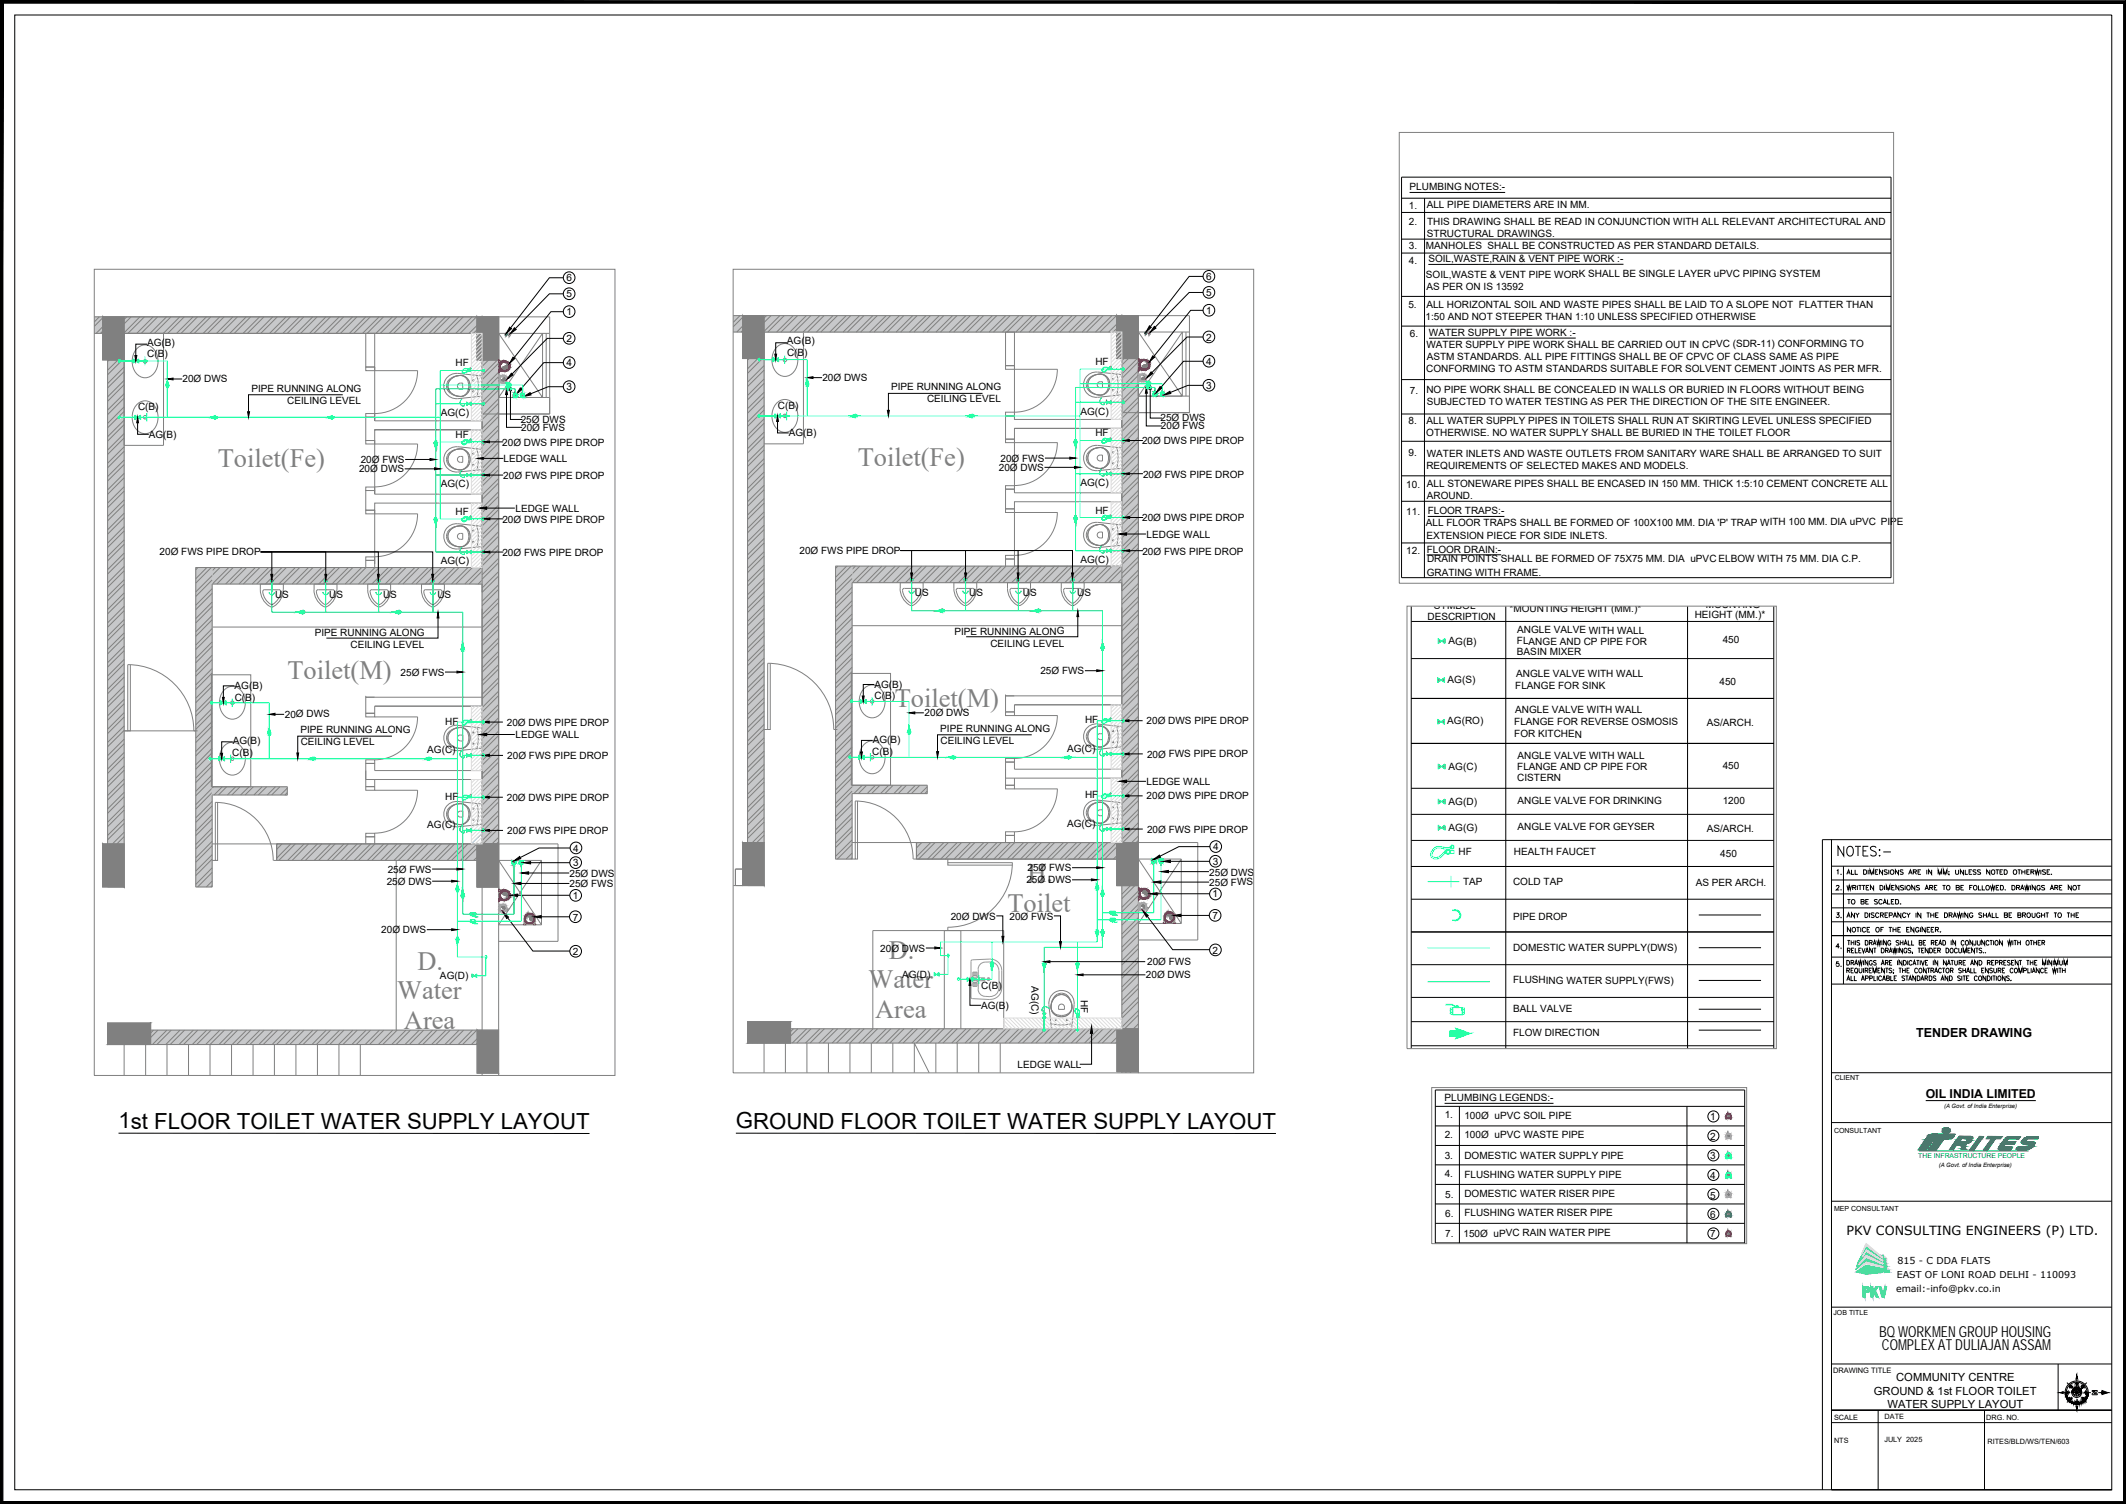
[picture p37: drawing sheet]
<svg xmlns="http://www.w3.org/2000/svg" width="594mm" height="420mm" viewBox="0 0 594 420" stroke-linecap="round" stroke-linejoin="round" font-family="sans-serif">
<defs><g id="words">
<g font-size="7.4" fill="#808080">
<text x="60.8" y="130.5">Toilet(Fe)</text>
<text x="239.7" y="130.1">Toilet(Fe)</text>
<text x="80.3" y="189.7">Toilet(M)</text>
<text x="250" y="197.6">Toilet(M)</text>
<text x="287.1" y="246.5">H.</text>
<text x="281.5" y="254.9">Toilet</text>
<text x="248.4" y="267.8">D.</text>
<text x="116.7" y="270.8">D.</text>
<text x="111" y="279.2">Water</text>
<text x="242.7" y="276.1">Water</text>
<text x="112.9" y="287.5">Area</text>
<text x="244.6" y="284.5">Area</text>
</g>
<g font-size="6.2">
<text x="33.1" y="315.3">1st FLOOR TOILET WATER SUPPLY LAYOUT</text>
<text x="205.6" y="315.3">GROUND FLOOR TOILET WATER SUPPLY LAYOUT</text>
</g>
<text font-size="5.7" x="512.6" y="240.2">NOTES:-</text>
<g font-size="4.4">
<text x="515.8" y="245.5" transform="rotate(-90 515.8 245.5)">1.</text>
<text x="515.8" y="257.5" transform="rotate(-90 515.8 257.5)">3.</text>
<text x="515.8" y="271.3" transform="rotate(-90 515.8 271.3)">5.</text>
</g>
<g font-size="4.2">
<text x="525.1" y="373.5">BQ WORKMEN GROUP HOUSING</text>
<text x="525.9" y="377">COMPLEX AT DULIAJAN ASSAM</text>
</g>
<g font-size="4">
<text x="512.2" y="249.8">2.</text>
<text x="512.2" y="266">4.</text>
</g>
<g font-size="3.5">
<text x="535.4" y="289.7">TENDER DRAWING</text>
<text x="516" y="345.1">PKV CONSULTING ENGINEERS (P) LTD.</text>
<text x="580.3" y="389.1" transform="rotate(-90 580.3 389.1)">SW</text>
<text x="583.5" y="389.1" transform="rotate(-90 583.5 389.1)">NW</text>
</g>
<text font-size="3.4" x="538.1" y="306.7">OIL INDIA LIMITED</text>
<g font-size="3.1">
<text x="523.6" y="389.6">GROUND &amp; 1st FLOOR TOILET</text>
<text x="529.9" y="385.8">COMMUNITY CENTRE</text>
<text x="579.3" y="388.4">W</text>
<text x="527.4" y="393.4">WATER SUPPLY LAYOUT</text>
<text x="577.1" y="390.5">S</text>
<text x="577.5" y="391.9">SE</text>
<text x="580.7" y="391.9">NE</text>
<text x="581.4" y="390.5">N</text>
</g>
<g font-size="2.8">
<text x="393.9" y="53.2">PLUMBING NOTES:-</text>
<text x="393.7" y="58.3">1.</text>
<text x="398.7" y="58.2">ALL PIPE DIAMETERS ARE IN MM.</text>
<text x="393.7" y="62.9">2.</text>
<text x="398.8" y="62.9">THIS DRAWING SHALL BE READ IN CONJUNCTION WITH ALL RELEVANT ARCHITECTURAL AND</text>
<text x="393.7" y="69.6">3.</text>
<text x="398.5" y="69.7">MANHOLES SHALL BE CONSTRUCTED AS PER STANDARD DETAILS.</text>
<text x="398.8" y="66.3">STRUCTURAL DRAWINGS.</text>
<text x="393.7" y="73.9">4.</text>
<text x="398.5" y="77.6">SOIL,WASTE &amp; VENT PIPE WORK SHALL BE SINGLE LAYER uPVC PIPING SYSTEM</text>
<text x="399.1" y="73.3">SOIL,WASTE,RAIN &amp; VENT PIPE WORK :-</text>
<text x="158.3" y="83.1">5</text>
<text x="158.3" y="78.5">6</text>
<text x="337" y="82.7">5</text>
<text x="337" y="78.1">6</text>
<text x="398.6" y="80.9">AS PER ON IS 13592</text>
<text x="158.3" y="88.1">1</text>
<text x="337" y="87.8">1</text>
<text x="393.5" y="86.1">5.</text>
<text x="398.4" y="89.5">1:50 AND NOT STEEPER THAN 1:10 UNLESS SPECIFIED OTHERWISE</text>
<text x="398.6" y="86.1">ALL HORIZONTAL SOIL AND WASTE PIPES SHALL BE LAID TO A SLOPE NOT FLATTER THAN</text>
<text x="158.3" y="95.5">2</text>
<text x="337" y="95.2">2</text>
<text x="394" y="94.1">6.</text>
<text x="399.3" y="93.9">WATER SUPPLY PIPE WORK :-</text>
<text x="41.1" y="96.6">AG(B)</text>
<text x="41.1" y="99.7">C(B)</text>
<text x="219.9" y="96.2">AG(B)</text>
<text x="219.9" y="99.4">C(B)</text>
<text x="306.1" y="102">HF</text>
<text x="337" y="102">4</text>
<text x="398.6" y="97.2">WATER SUPPLY PIPE WORK SHALL BE CARRIED OUT IN CPVC (SDR-11) CONFORMING TO</text>
<text x="398.7" y="100.5">ASTM STANDARDS. ALL PIPE FITTINGS SHALL BE OF CPVC OF CLASS SAME AS PIPE</text>
<text x="51" y="106.8">20Ø DWS</text>
<text x="127.3" y="102.4">HF</text>
<text x="158.3" y="102.4">4</text>
<text x="229.8" y="106.5">20Ø DWS</text>
<text x="398.5" y="103.9">CONFORMING TO ASTM STANDARDS SUITABLE FOR SOLVENT CEMENT JOINTS AS PER MFR.</text>
<text x="70.2" y="109.4">PIPE RUNNING ALONG</text>
<text x="80.2" y="112.8">CEILING LEVEL</text>
<text x="158.3" y="109.1">3</text>
<text x="249" y="109">PIPE RUNNING ALONG</text>
<text x="259.1" y="112.4">CEILING LEVEL</text>
<text x="337" y="108.7">3</text>
<text x="394" y="110.1">7.</text>
<text x="398.6" y="109.9">NO PIPE WORK SHALL BE CONCEALED IN WALLS OR BURIED IN FLOORS WITHOUT BEING</text>
<text x="398.7" y="113.2">SUBJECTED TO WATER TESTING AS PER THE DIRECTION OF THE SITE ENGINEER.</text>
<text x="38.6" y="114.6">C(B)</text>
<text x="123.2" y="116.2">AG(C)</text>
<text x="145.5" y="118.1">25Ø DWS</text>
<text x="217.4" y="114.2">C(B)</text>
<text x="301.9" y="115.9">AG(C)</text>
<text x="324.3" y="117.7">25Ø DWS</text>
<text x="324.4" y="119.9">20Ø FWS</text>
<text x="393.6" y="118.5">8.</text>
<text x="398.6" y="118.5">ALL WATER SUPPLY PIPES IN TOILETS SHALL RUN AT SKIRTING LEVEL UNLESS SPECIFIED</text>
<text x="41.6" y="122.3">AG(B)</text>
<text x="127.3" y="122.3">HF</text>
<text x="140.3" y="124.5">20Ø DWS PIPE DROP</text>
<text x="145.6" y="120.3">20Ø FWS</text>
<text x="220.4" y="121.9">AG(B)</text>
<text x="306.1" y="121.9">HF</text>
<text x="319.1" y="124.2">20Ø DWS PIPE DROP</text>
<text x="398.5" y="121.9">OTHERWISE. NO WATER SUPPLY SHALL BE BURIED IN THE TOILET FLOOR</text>
<text x="100.3" y="132">20Ø DWS</text>
<text x="100.8" y="129.4">20Ø FWS</text>
<text x="140.7" y="128.9">LEDGE WALL</text>
<text x="279.1" y="131.6">20Ø DWS</text>
<text x="279.6" y="129">20Ø FWS</text>
<text x="393.6" y="127.4">9.</text>
<text x="398.6" y="131.1">REQUIREMENTS OF SELECTED MAKES AND MODELS.</text>
<text x="398.7" y="127.7">WATER INLETS AND WASTE OUTLETS FROM SANITARY WARE SHALL BE ARRANGED TO SUIT</text>
<text x="123.2" y="136.1">AG(C)</text>
<text x="140.6" y="133.8">20Ø FWS PIPE DROP</text>
<text x="301.9" y="135.8">AG(C)</text>
<text x="319.4" y="133.4">20Ø FWS PIPE DROP</text>
<text x="393" y="136.4" transform="rotate(-1 393 136.4)">10.</text>
<text x="398.7" y="136.1">ALL STONEWARE PIPES SHALL BE ENCASED IN 150 MM. THICK 1:5:10 CEMENT CONCRETE ALL</text>
<text x="127.3" y="143.9">HF</text>
<text x="144" y="143">LEDGE WALL</text>
<text x="306.1" y="143.5">HF</text>
<text x="393" y="143.8">11.</text>
<text x="398.7" y="139.5">AROUND.</text>
<text x="399" y="143.7">FLOOR TRAPS:-</text>
<text x="140.4" y="146.1">20Ø DWS PIPE DROP</text>
<text x="319.2" y="145.7">20Ø DWS PIPE DROP</text>
<text x="398.4" y="146.9">ALL FLOOR TRAPS SHALL BE FORMED OF 100X100 MM. DIA 'P' TRAP WITH 100 MM. DIA uPVC PIPE</text>
<text x="44.6" y="155.1">20Ø FWS PIPE DROP</text>
<text x="140.4" y="155.3">20Ø FWS PIPE DROP</text>
<text x="223.4" y="154.7">20Ø FWS PIPE DROP</text>
<text x="319.2" y="154.9">20Ø FWS PIPE DROP</text>
<text x="320.4" y="150.2">LEDGE WALL</text>
<text x="393" y="154.6">12.</text>
<text x="398.6" y="150.6">EXTENSION PIECE FOR SIDE INLETS.</text>
<text x="398.7" y="154.4">FLOOR DRAIN:-</text>
<text x="123.2" y="157.5">AG(C)</text>
<text x="301.9" y="157.1">AG(C)</text>
<text x="398.7" y="160.9">GRATING WITH FRAME.</text>
<text x="398.8" y="157">DRAIN POINTS SHALL BE FORMED OF 75X75 MM. DIA uPVC ELBOW WITH 75 MM. DIA C.P.</text>
<text x="76.8" y="167">US</text>
<text x="92" y="167" transform="rotate(-1 92 167)">US</text>
<text x="107" y="167">US</text>
<text x="122.2" y="167">US</text>
<text x="255.7" y="166.6">US</text>
<text x="270.8" y="166.6">US</text>
<text x="285.8" y="166.6">US</text>
<text x="301" y="166.6">US</text>
<text x="398.9" y="173.1">DESCRIPTION</text>
<text x="400.7" y="170.3">SYMBOL</text>
<text x="421.8" y="171">*MOUNTING HEIGHT (MM.)*</text>
<text x="473.6" y="172.7">HEIGHT (MM.)*</text>
<text x="475.5" y="169.8">*MOUNTING</text>
<text x="87.9" y="177.7">PIPE RUNNING ALONG</text>
<text x="266.7" y="177.3">PIPE RUNNING ALONG</text>
<text x="423.9" y="177">ANGLE VALVE WITH WALL</text>
<text x="481.4" y="179.7">450</text>
<text x="97.9" y="181">CEILING LEVEL</text>
<text x="276.7" y="180.6">CEILING LEVEL</text>
<text x="404.8" y="180">AG(B)</text>
<text x="423.9" y="180">FLANGE AND CP PIPE FOR</text>
<text x="423.9" y="183">BASIN MIXER</text>
<text x="111.9" y="188.8">25Ø FWS</text>
<text x="290.7" y="188.4">25Ø FWS</text>
<text x="404.5" y="190.8">AG(S)</text>
<text x="423.7" y="189.1">ANGLE VALVE WITH WALL</text>
<text x="480.5" y="191.3">450</text>
<text x="65.5" y="192.6">AG(B)</text>
<text x="65.6" y="195.7">C(B)</text>
<text x="244.3" y="192.2">AG(B)</text>
<text x="244.4" y="195.4">C(B)</text>
<text x="423.4" y="192.5">FLANGE FOR SINK</text>
<text x="79.6" y="200.4">20Ø DWS</text>
<text x="124.4" y="202.5">HF</text>
<text x="141.6" y="202.7">20Ø DWS PIPE DROP</text>
<text x="258.4" y="200.1">20Ø DWS</text>
<text x="303.2" y="202.1">HF</text>
<text x="320.4" y="202.3">20Ø DWS PIPE DROP</text>
<text x="404.4" y="202.4">AG(RO)</text>
<text x="423.1" y="202.6">FLANGE FOR REVERSE OSMOSIS</text>
<text x="423.4" y="199.3">ANGLE VALVE WITH WALL</text>
<text x="476.9" y="202.8">AS/ARCH.</text>
<text x="65" y="207.9">AG(B)</text>
<text x="84" y="204.8">PIPE RUNNING ALONG</text>
<text x="84" y="208.2">CEILING LEVEL</text>
<text x="144" y="206.2">LEDGE WALL</text>
<text x="243.9" y="207.6">AG(B)</text>
<text x="262.7" y="204.4">PIPE RUNNING ALONG</text>
<text x="262.8" y="207.8">CEILING LEVEL</text>
<text x="298.2" y="210">AG(C)</text>
<text x="423.1" y="206">FOR KITCHEN</text>
<text x="64.9" y="211.3">C(B)</text>
<text x="119.4" y="210.4">AG(C)</text>
<text x="141.7" y="212">20Ø FWS PIPE DROP</text>
<text x="243.7" y="210.9">C(B)</text>
<text x="320.5" y="211.6">20Ø FWS PIPE DROP</text>
<text x="404.8" y="215.1">AG(C)</text>
<text x="424" y="215.1">FLANGE AND CP PIPE FOR</text>
<text x="424" y="212">ANGLE VALVE WITH WALL</text>
<text x="481.4" y="214.8">450</text>
<text x="320.4" y="219.3">LEDGE WALL</text>
<text x="424" y="218.1">CISTERN</text>
<text x="124.4" y="223.5">HF</text>
<text x="141.6" y="223.7">20Ø DWS PIPE DROP</text>
<text x="303.2" y="223.1">HF</text>
<text x="320.4" y="223.3">20Ø DWS PIPE DROP</text>
<text x="404.8" y="224.9">AG(D)</text>
<text x="424" y="224.7">ANGLE VALVE FOR DRINKING</text>
<text x="481.4" y="224.5">1200</text>
<text x="119.4" y="231.4">AG(C)</text>
<text x="141.7" y="233">20Ø FWS PIPE DROP</text>
<text x="298.2" y="231">AG(C)</text>
<text x="320.5" y="232.6">20Ø FWS PIPE DROP</text>
<text x="404.8" y="232.2">AG(G)</text>
<text x="424" y="231.9">ANGLE VALVE FOR GEYSER</text>
<text x="476.9" y="232.4">AS/ARCH.</text>
<text x="160.2" y="238">4</text>
<text x="339" y="237.6">4</text>
<text x="407.6" y="238.9">HF</text>
<text x="423" y="238.8">HEALTH FAUCET</text>
<text x="480.7" y="239.4">450</text>
<text x="108.3" y="243.8">25Ø FWS</text>
<text x="159.1" y="245">25Ø DWS</text>
<text x="160.1" y="242.1" transform="rotate(-2 160.1 242.1)">3</text>
<text x="287.1" y="243.5">25Ø FWS</text>
<text x="337.9" y="244.6">25Ø DWS</text>
<text x="338.9" y="241.6">3</text>
<text x="108" y="247.2">25Ø DWS</text>
<text x="159.1" y="247.8">25Ø FWS</text>
<text x="160.1" y="251.1">1</text>
<text x="286.8" y="246.8">25Ø DWS</text>
<text x="337.9" y="247.4">25Ø FWS</text>
<text x="338.9" y="250.7">1</text>
<text x="408.8" y="247.2">TAP</text>
<text x="422.8" y="247.1">COLD TAP</text>
<text x="473.9" y="247.5">AS PER ARCH.</text>
<text x="160" y="257.2">7</text>
<text x="265.7" y="256.9">20Ø DWS</text>
<text x="282.1" y="256.9">20Ø FWS</text>
<text x="338.8" y="256.8">7</text>
<text x="422.8" y="256.9">PIPE DROP</text>
<text x="106.5" y="260.7">20Ø DWS</text>
<text x="160.1" y="266.8">2</text>
<text x="246" y="265.9">20Ø DWS</text>
<text x="320.6" y="269.5">20Ø FWS</text>
<text x="338.9" y="266.4">2</text>
<text x="422.8" y="265.6">DOMESTIC WATER SUPPLY(DWS)</text>
<text x="123" y="273.6">AG(D)</text>
<text x="252.1" y="273.2">AG(D)</text>
<text x="288.2" y="275.5" transform="rotate(90 288.2 275.5)">AG(C)</text>
<text x="320.2" y="273.2">20Ø DWS</text>
<text x="422.8" y="274.7">FLUSHING WATER SUPPLY(FWS)</text>
<text x="274.2" y="281.9">AG(B)</text>
<text x="274.2" y="276.4">C(B)</text>
<text x="302" y="279.4" transform="rotate(90 302 279.4)">HF</text>
<text x="422.8" y="282.7">BALL VALVE</text>
<text x="422.8" y="289.4">FLOW DIRECTION</text>
<text x="284.4" y="298.4">LEDGE WALL</text>
<text x="403.7" y="307.6">PLUMBING LEGENDS:-</text>
<text x="403.7" y="312.3">1.</text>
<text x="403.7" y="317.8">2.</text>
<text x="409.2" y="312.5">100Ø uPVC SOIL PIPE</text>
<text x="477.9" y="313">1</text>
<text x="403.7" y="323.7">3.</text>
<text x="409.2" y="318">100Ø uPVC WASTE PIPE</text>
<text x="409.2" y="323.7">DOMESTIC WATER SUPPLY PIPE</text>
<text x="477.9" y="318.5">2</text>
<text x="477.9" y="323.9">3</text>
<text x="403.7" y="328.9">4.</text>
<text x="409.2" y="329.1">FLUSHING WATER SUPPLY PIPE</text>
<text x="477.9" y="329.4">4</text>
<text x="403.8" y="334.6">5.</text>
<text x="409.2" y="334.5">DOMESTIC WATER RISER PIPE</text>
<text x="477.9" y="334.8">5</text>
<text x="403.8" y="340">6.</text>
<text x="409.2" y="339.8">FLUSHING WATER RISER PIPE</text>
<text x="477.9" y="340.2">6</text>
<text x="403.8" y="345.7">7.</text>
<text x="409" y="345.4">150Ø uPVC RAIN WATER PIPE</text>
<text x="477.9" y="345.7">7</text>
</g>
<g font-size="2.6">
<text x="530.2" y="353.2">815 - C DDA FLATS</text>
<text x="530" y="357.1">EAST OF LONI ROAD DELHI - 110093</text>
<text x="529.8" y="361">email:-info@pkv.co.in</text>
</g>
<text font-size="2.1" x="512.2" y="383.6">DRAWING TITLE</text>
<g font-size="2">
<text x="512.7" y="301.7">CLIENT</text>
<text x="512.5" y="316.4">CONSULTANT</text>
<text x="512.5" y="338.4">MEP CONSULTANT</text>
<text x="512.3" y="367.4">JOB TITLE</text>
<text x="512.5" y="396.7">SCALE</text>
<text x="526.6" y="396.5">DATE</text>
<text x="555" y="396.6">DRG. NO.</text>
<text x="512.5" y="403.1">NTS</text>
<text x="526.6" y="402.8">JULY 2025</text>
<text x="555.4" y="403.4">RITES/BLD/WS/TEN/603</text>
</g>
<text font-size="1.9" fill="#009926" x="536" y="323.4">THE INFRASTRUCTURE PEOPLE</text>
<g font-size="1.6">
<text x="543.2" y="309.6">(A Govt. of India Enterprise)</text>
<text x="541.8" y="325.9">(A Govt. of India Enterprise)</text>
</g>
</g></defs>
<!-- layer: Sanitari -->
<g fill="none" stroke="#808080" stroke-width=".28">
<path d="M34.7 93.1h11v31.3h-11zM38.2 97.4a3.2 3.2 0 0 1 5.5 1.2 5 5 0 0 1-2.5 6.9 4 4 0 0 1-4.3-4.6 5.2 5.2 0 0 1 1.3-3.5zM213.5 92.8h11v31.2h-11zM217 97a3.2 3.2 0 0 1 5.4 1.2 5 5 0 0 1-2.4 6.9 4 4 0 0 1-4.3-4.5 5.2 5.2 0 0 1 1.3-3.6zM38.2 113.1a3.2 3.2 0 0 1 5.5 1.1 5 5 0 0 1-2.5 6.9 4 4 0 0 1-4.3-4.5 5.2 5.2 0 0 1 1.3-3.5zM124.9 105.5l1.3-.9 1.1-.3 7.4 .7v5.7l-6.8 .7a3.6 3.6 0 0 1-3.5-1.9 3.6 3.6 0 0 1 .5-4zM125 108.9a4.1 4.1 0 0 0 3.6 1.8M125 106.8a2.22 2.22 0 0 0 0 2.1M125.4 108.9a3.6 3.6 0 0 0 3.2 1.8M128.6 107a.83 .83 0 0 0-.8 .8 .83 .83 0 0 0 .8 .9M128.6 104.9l.9 .2M128.6 104.9l1.1 .2"/>
<path d="M128.6 104.9a4.1 4.1 0 0 0-3.6 1.9M128.6 104.9a3 3 0 0 0-3.2 4M128.7 107h.6v1.7h-.6M129.5 105.1l.8 .6M129.5 110.5l-.9 .2M129.7 105.1a2.93 2.93 0 0 1 1.5 1.6M129.7 110.6l-1.1 .2M130.3 109.9l-.8 .7M130.3 105.8l.5 .9M130.8 106.7l.2 1.1-.2 1.2M130.8 109l-.5 .9M131.2 106.7a2.99 2.99 0 0 1-1.5 3.9"/>
<path d="M133.3 104.9a11.3 11.3 0 0 1 0 5.9M217 112.7a3.2 3.2 0 0 1 5.4 1.2 5 5 0 0 1-2.4 6.8 4 4 0 0 1-4.3-4.5 5.2 5.2 0 0 1 1.3-3.5zM303.8 108.5a3.5 3.5 0 0 0 2.1 1.6M304.2 108.5l.7 1M304.2 106.4a2.52 2.52 0 0 0 0 2.2M304.9 105.4l-.7 1M305 109.5l1.1 .6M305.9 104.7a2.72 2.72 0 0 0-2.1 3.8M305.9 110.1l1.5 .3M306.1 104.8l-1.1 .6M306.1 110.1l1.3 .3M306.7 103.9a3.5 3.5 0 0 0-3.9 3.6 3.5 3.5 0 0 0 3.9 3.5"/>
<path d="M306.7 103.9l6.8 .7v5.7l-6.8 .7M306.8 106.9l1.3-.3v1.7a1.14 1.14 0 0 1-1.4-.5zM307.4 104.5l.9 .2 .8 .7M307.4 104.5l1.1 .2M307.4 104.5l-1.5 .3M307.4 104.5l-1.3 .3M308.5 104.7a3 3 0 0 1 1.6 2.7 3 3 0 0 1-1.6 2.8M308.5 110.2l-1.1 .2M309.1 109.5l-.6 .5-1.1 .4M309.1 105.4l.6 1.5-.1 1.7M309.6 108.6l-.5 .9M312 104.5a11.3 11.3 0 0 1 0 5.9"/>
<path d="M125 129.4a3.5 3.5 0 0 0 2.1 1.7M125 127.3a2.22 2.22 0 0 0 0 2.1M127.1 125.6a3.8 3.8 0 0 0-2.1 1.6M127.1 131l1.5 .2M127.9 124.8a3.5 3.5 0 0 0-3.9 3.5 3.5 3.5 0 0 0 3.9 3.5M127.9 124.8l6.8 .7v5.7l-6.8 .7M128.6 127.5a.83 .83 0 0 0-.8 .8 .83 .83 0 0 0 .8 .9M128.6 125.4l.9 .2 .8 .7M128.6 125.4l1.1 .2M128.6 125.4l-1.5 .3M128.6 125.4a2.94 2.94 0 0 0-3 1.5 2.94 2.94 0 0 0 .3 3.3 3.9 3.9 0 0 0 2.7 1.1M128.7 127.5h.6v1.7h-.6"/>
<path d="M129.7 125.6a3 3 0 0 1 1.5 3.9M129.7 131.1l-1.1 .2M130.3 130.4l-.6 .5-1.1 .3M130.3 126.2l.5 1M130.8 127.2l.2 1.1-.2 1.2M130.8 129.5l-.5 .9M131.2 129.5l-.4 .7-1.1 .8M133.3 125.4a11.3 11.3 0 0 1 0 5.9M304.2 129.1l.7 .9M304.2 126.9a2.52 2.52 0 0 0 0 2.2M304.9 125.9l-.7 .9M305 130a3.6 3.6 0 0 0 3.5 .7"/>
<path d="M306.7 124.4a3.5 3.5 0 0 0-3.9 3.6 3.5 3.5 0 0 0 3.9 3.5M306.7 124.4l6.8 .7v5.7l-6.8 .7M306.8 127.4l1.3-.3v1.7a1.14 1.14 0 0 1-1.4-.5zM307.4 125.1a3.2 3.2 0 0 0-3.8 3.4 3.6 3.6 0 0 0 5.3 1.7l.2-.2M307.4 125l.9 .2 .8 .7M307.4 125l1.1 .2M307.4 125a3.8 3.8 0 0 0-2.4 .9M308.5 125.2a3.1 3.1 0 0 1 .9 4.9M309.1 125.9a3.6 3.6 0 0 1 0 4.1M309.4 130l-.9 .7M312 125a11.3 11.3 0 0 1 0 5.9M125 150.9a3.5 3.5 0 0 0 2.1 1.7"/>
<path d="M125 148.8a2.22 2.22 0 0 0 0 2.1M127.1 147.1a3.8 3.8 0 0 0-2.1 1.6M127.1 152.5l1.5 .2 .9-.2M127.9 146.3l6.8 .7v5.7l-6.8 .7a3.5 3.5 0 0 1-3.9-3.5 3.5 3.5 0 0 1 3.9-3.6M128.6 149a.83 .83 0 0 0-.8 .8 .83 .83 0 0 0 .8 .9M128.6 146.9l.9 .2 .8 .7M128.6 146.9a2.94 2.94 0 0 0-3 1.5 2.94 2.94 0 0 0 .3 3.3 3.7 3.7 0 0 0 3.8 .9M128.6 146.9l1.1 .2M128.6 146.9l-1.5 .3M128.7 149h.6v1.7h-.6M129.7 147.1a2.68 2.68 0 0 1 1.5 1.6M130.3 151.9l-.8 .7"/>
<path d="M130.3 147.7l.5 1M130.6 151.9l-.9 .6M130.8 148.7l.2 1.1-.2 1.2M130.8 151l-.5 .9M131.2 148.7l.2 1.1a2.95 2.95 0 0 1-.8 2.1M133.3 146.9a11.3 11.3 0 0 1 0 5.9M304.2 150.6l.7 1M304.2 148.4a2.52 2.52 0 0 0 0 2.2M304.9 147.4l-.7 .9M305 151.5a3.5 3.5 0 0 0 3.5 .7M306.7 145.9a3.5 3.5 0 0 0-3.9 3.6 3.5 3.5 0 0 0 3.9 3.5M306.7 145.9l6.8 .7v5.7l-6.8 .7"/>
<path d="M306.8 148.9l1.3-.3v1.7a1.14 1.14 0 0 1-1.4-.5zM307.4 146.5a3.2 3.2 0 0 0-3.7 3.8 3.7 3.7 0 0 0 5.2 1.4l.2-.2M307.4 146.5l.9 .2M307.4 146.5l1.1 .2M307.4 146.5a3.8 3.8 0 0 0-2.4 .9M308.3 146.7l.8 .7M308.5 146.8l.9 .6M309.1 147.4a3.6 3.6 0 0 1 0 4.1M309.4 147.4l.5 .9a3.1 3.1 0 0 1 0 2.3M309.9 150.6a2.81 2.81 0 0 1-1.4 1.6M312 146.5a11.3 11.3 0 0 1 0 5.9M59.3 175.2h75.4"/>
<path d="M72.7 163.2h6.5a6.2 6.2 0 0 1-2.6 6.2l-.3 .1a3.7 3.7 0 0 1-3.2-2.7 7.8 7.8 0 0 1-.4-3.6zM73.6 164.9l.2-.2h4.1l.4 .2a3.9 3.9 0 0 1-2.5 4 4.1 4.1 0 0 1-2.2-4zM88.4 165.4l.4-.7h4.1l.4 .2a4 4 0 0 1-2.5 4 4.7 4.7 0 0 1-2.4-3.5M94.1 164.7a5 5 0 0 1-3.2 4.8l-.6-.1M94.2 164.8v-1.6h-6.4a5.9 5.9 0 0 0 2.5 6.2M102.8 163.2h6.3a5.8 5.8 0 0 1-2.8 6.3 3.7 3.7 0 0 1-3.2-2.7 7.8 7.8 0 0 1-.3-3.6zM104 164.7l-.5 .2-.1 .5M104 164.8l3.9-.1 .4 .2a3.9 3.9 0 0 1-2.5 4 4.7 4.7 0 0 1-2.4-3.5M117.7 164.7a5 5 0 0 0 3.2 4.8 5 5 0 0 0 3.2-4.8M117.8 164.8v-1.6h6.4v1.6M119 164.7l-.4 .2a3.9 3.9 0 0 0 2.4 4l.2-.1M119 164.8l3.9-.1 .5 .2 .1 .5"/>
<path d="M123.5 165.4l-.6 1.7-.7 1-1 .7M238.1 174.8h75.4M251.5 164.4a5 5 0 0 0 3.2 4.8 5 5 0 0 0 3.2-4.8l.1-1.6h-6.4v1.6M252.8 164.3l-.5 .2a3.9 3.9 0 0 0 2.5 4 4.7 4.7 0 0 0 2.4-3.5M252.8 164.4h3.9M256.7 164.3l.4 .2 .2 .5M266.5 162.8h6.4a5.8 5.8 0 0 1-2.8 6.3 3.7 3.7 0 0 1-3.2-2.7 7.8 7.8 0 0 1-.4-3.6zM267.8 164.3l-.5 .2a4 4 0 0 0 2.5 4l.2-.1M267.8 164.4h3.9M271.7 164.3l.4 .2a3.9 3.9 0 0 1-2.1 3.9M281.5 162.8h6.5a6.2 6.2 0 0 1-2.6 6.2l-.3 .1a3.7 3.7 0 0 1-3.2-2.7 7.8 7.8 0 0 1-.4-3.6zM282.8 164.3l-.4 .2a3.9 3.9 0 0 0 2 3.9"/>
<path d="M282.8 164.4h3.9M286.7 164.3l.4 .2a3.9 3.9 0 0 1-2.5 4l-.2-.1M297.8 164.3l-.5 .2a3.9 3.9 0 0 0 2.5 4l.2-.1M297.8 164.4h3.9M301.7 164.3l.4 .2 .2 .5M302.2 165l-.5 1.7-.8 1-.9 .7M302.9 164.4a5 5 0 0 1-3.2 4.8 5 5 0 0 1-3.2-4.8l.1-1.6h6.4v1.6M59.1 188.5h11v31.3h-11zM62.6 192.8a3.2 3.2 0 0 1 5.5 1.2 5 5 0 0 1-2.5 6.8 4 4 0 0 1-4.3-4.5 5.2 5.2 0 0 1 1.3-3.5zM237.9 188.1h10.9v31.3h-10.9zM241.4 192.4a3.2 3.2 0 0 1 5.4 1.2 5 5 0 0 1-2.4 6.9 4 4 0 0 1-4.3-4.6 5.2 5.2 0 0 1 1.3-3.5zM62.6 208.4a3.2 3.2 0 0 1 5.5 1.2 5 5 0 0 1-2.5 6.9 4 4 0 0 1-4.3-4.6 5.2 5.2 0 0 1 1.3-3.5z"/>
<path d="M125 207.2a4.1 4.1 0 0 0 3.6 1.9M125 205.1a2.22 2.22 0 0 0 0 2.1M125.4 205a3 3 0 0 0 3.2 4.1M125.9 204.1l-.9 1M126.2 204.1l-.8 1M127.9 209.7a3.5 3.5 0 0 1-3.9-3.6 3.5 3.5 0 0 1 3.9-3.5l6.8 .8v5.6l-6.8 .7M128.6 205.3a.83 .83 0 0 0-.8 .8 .83 .83 0 0 0 .8 .9M128.6 203.2l.9 .2 .8 .7M128.6 203.2l1.1 .2M128.6 203.2a4.6 4.6 0 0 0-2.7 .9M128.6 203.2a3.8 3.8 0 0 0-2.4 .9M128.7 205.4h.6v1.6h-.6"/>
<path d="M129.7 203.4a3 3 0 0 1 1.7 2.8 3 3 0 0 1-1.7 2.7M129.7 208.9l-1.1 .2M130.3 208.3l-.6 .5-1.1 .3M130.3 204.1l.5 .9M130.8 205l.2 1.1-.2 1.2M130.8 207.3l-.5 .9M133.3 203.2a11.3 11.3 0 0 1 0 5.9M241.4 208a3.2 3.2 0 0 1 5.4 1.2 5 5 0 0 1-2.4 6.9 4 4 0 0 1-4.3-4.5 5.2 5.2 0 0 1 1.3-3.6zM304.2 206.9l.7 1M304.2 204.7a2.52 2.52 0 0 0 0 2.2M304.9 203.7l-.7 1M305 207.8a3.8 3.8 0 0 0 2.4 .9"/>
<path d="M306.7 202.2a3.5 3.5 0 0 0-3.9 3.6 3.5 3.5 0 0 0 3.9 3.5M306.7 202.3l6.8 .7v5.6l-6.8 .7M307.4 206.6a.83 .83 0 0 1-.8-.8 .83 .83 0 0 1 .8-.9l.7 .1v1.6h-.7M308.5 203.1a2.93 2.93 0 0 1 1.4 1.6M308.5 208.5l-1.1 .2M308.5 203a3.5 3.5 0 0 0-3.5 .7M309.1 207.8l-.8 .7-.9 .2M309.1 203.7a3.4 3.4 0 0 0-4.9 .5 2.72 2.72 0 0 0-.3 2.8 2.72 2.72 0 0 0 2.4 1.6l1.1 .1M309.1 203.7a3.5 3.5 0 0 1 0 4.2M309.9 204.6a2.95 2.95 0 0 1-1.4 3.9M312 202.8a11.3 11.3 0 0 1 0 5.9M124.9 225.1l1.3-1 1.1-.2 7.4 .7v5.7l-6.8 .7a3.6 3.6 0 0 1-3.5-1.9 3.6 3.6 0 0 1 .5-4z"/>
<path d="M125 228.5a3.5 3.5 0 0 0 2.1 1.7M125 226.4a2.22 2.22 0 0 0 0 2.1M125.4 228.5l.8 1M126.2 229.5a3.6 3.6 0 0 0 3.5 .7M128.6 226.6a.83 .83 0 0 0-.8 .8 .83 .83 0 0 0 .8 .9M128.6 224.5l.9 .2 .8 .7M128.6 224.5l1.1 .2M128.6 224.5l-.3 .1a3.8 3.8 0 0 0-3.3 1.7M128.6 224.5a3 3 0 0 0-3.2 4M128.7 226.6h.6v1.7h-.6M129.7 224.7a2.68 2.68 0 0 1 1.5 1.6M130.3 229.5a2.63 2.63 0 0 1-3.2 .6"/>
<path d="M130.3 225.3l.5 1M130.6 229.5l-.9 .6M130.8 226.3l.2 1.1-.2 1.2M130.8 228.6l-.5 .9M131.2 226.3l.2 1.1a2.95 2.95 0 0 1-.8 2.1M133.3 224.5a11.3 11.3 0 0 1 0 5.9M303.8 228.1a4.1 4.1 0 0 0 3.6 1.9M304.2 228.2l.7 .9M304.2 226a2.52 2.52 0 0 0 0 2.2M304.9 225l-.7 .9M305 229.1l1.1 .6M306.1 224.4l-1.1 .6"/>
<path d="M306.1 229.8l1.3 .2M306.7 223.5a3.5 3.5 0 0 0-3.9 3.6 3.5 3.5 0 0 0 3.9 3.5M306.7 223.5l6.8 .7v5.7l-6.8 .7M306.8 226.5l1.3-.3v1.7a1.14 1.14 0 0 1-1.4-.5zM307.4 224.1l.9 .2 .8 .7M307.4 224.1l1.1 .2M307.4 224.1a3.2 3.2 0 0 0-3.7 3.8l.1 .2M307.4 224.1l-1.3 .2M308.5 224.3l.9 .7M308.5 229.8l-1.1 .2M309.1 229.1l-.6 .5-1.1 .4M309.1 225a3.6 3.6 0 0 1 0 4.1"/>
<path d="M309.4 225a3.1 3.1 0 0 1-.9 4.8M312 224.1a11.3 11.3 0 0 1 0 5.9M294.5 278.6a4.4 4.4 0 0 0-.8 2.7M295.5 277.7l-1 .8M295.6 277.7a2.22 2.22 0 0 1 2.1 0M297.7 277.7l1 .8M297.7 278.1a3.4 3.4 0 0 1 1.6 1.9M297.7 278.1a3 3 0 0 0-4 3.2M298.7 278.6a4.6 4.6 0 0 1 .8 2.7M299.3 280l.3 1.3M293.1 280.6a3.5 3.5 0 0 1 3.5-3.9 3.5 3.5 0 0 1 3.5 3.9M293.6 285.9a11.3 11.3 0 0 0 6 0"/>
<path d="M293.7 281.3a2.95 2.95 0 0 0 1.9 2.6 2.95 2.95 0 0 0 3.1-.6M293.7 281.3a2.55 2.55 0 0 0 1.8 2.2M295.5 283.5l1.1 .2 1.2-.2M296 280.7a.83 .83 0 0 1 .9-.1 .83 .83 0 0 1 .5 .7v.7h-1.6zM298.7 283l-1 .5M299.5 281.3l-.2 .9-.6 .8M299.6 281.3a2.78 2.78 0 0 1-.9 2M300.2 280.6l-.8 6.8h-5.6l-.7-6.8"/>
<circle cx="40.5" cy="116.6" r=".49"/>
<circle cx="40.5" cy="100.9" r=".49"/>
<circle cx="132.2" cy="109.4" r=".19"/>
<circle cx="132.2" cy="106.3" r=".19"/>
<circle cx="219.3" cy="100.6" r=".49"/>
<circle cx="219.3" cy="116.2" r=".49"/>
<circle cx="311" cy="109" r=".19"/>
<circle cx="311" cy="105.9" r=".19"/>
<circle cx="132.2" cy="129.9" r=".19"/>
<circle cx="132.2" cy="126.8" r=".19"/>
<circle cx="311" cy="126.4" r=".19"/>
<circle cx="311" cy="129.5" r=".19"/>
<circle cx="132.2" cy="148.3" r=".19"/>
<circle cx="132.2" cy="151.4" r=".19"/>
<circle cx="311" cy="147.9" r=".19"/>
<circle cx="311" cy="151" r=".19"/>
<circle cx="64.9" cy="196.3" r=".49"/>
<circle cx="243.7" cy="195.9" r=".49"/>
<circle cx="64.9" cy="211.9" r=".49"/>
<circle cx="132.2" cy="207.7" r=".19"/>
<circle cx="132.2" cy="204.6" r=".19"/>
<circle cx="243.7" cy="211.6" r=".49"/>
<circle cx="311" cy="204.2" r=".19"/>
<circle cx="311" cy="207.3" r=".19"/>
<circle cx="132.2" cy="229" r=".19"/>
<circle cx="132.2" cy="225.9" r=".19"/>
<circle cx="311" cy="228.6" r=".19"/>
<circle cx="311" cy="225.5" r=".19"/>
<circle cx="295.1" cy="284.9" r=".19"/>
<circle cx="298.1" cy="284.9" r=".19"/>
</g>
<!-- layer: WALL -->
<g fill="none" stroke="#808080" stroke-width=".28">
<path d="M26.4 88.5h106.9M26.4 93.1h3.7v150.1M102.2 93.1h2.5v9.4h-2.5zM134.7 88.5h18.9v4.6h-14.3v194.7M204.9 92.8h4M204.9 88.2h107.2M281 92.8h2.5v9.4h-2.5zM313.5 88.2h18.9v4.6h-14.3v142.6h16.6v27.2h-16.6M104.7 116.5v1.1v-1.1h-2.5v6.6h2.5v-3h30h-30M104.7 117.6h30M139.3 111h14.3v4.7h-18.9M151.3 111h.1"/>
<path d="M208.9 100.2v142.6M283.5 116.2v1v-1h-2.5v6.5h2.5v-3h30h-30M283.5 117.2h30M313.5 119.7v18h-30M318.1 110.7h14.3v4.6h-18.9M330.1 110.7h.1M104.7 137v1v-1h-2.5v5.5h2.5v-2h30v18h-30v-2h-2.5v2M134.7 120.1v17.9h-30M283.5 136.7v1v-1h-2.5v5.5h2.5v-2h30v18h-30v-2h-2.5v2M134.7 158.5h-80v89.3h4.6v-25.7h21v-2.3h-21v-56.6h75.4M313.5 158.2h-80v81.8h4.6v-18.3h21v-2.3h-21v-56.6h75.4M102.2 194.8h.1"/>
<path d="M102.2 194.8v4.5h2.5v-2h30M102.2 194.8h32.5M281 194.4h.1M281 194.4v4.5h2.5v-2h30M281 194.4h32.5M102.2 217.8h32.5M134.7 215.3h-30v-2h-2.5v6.5h2.5v-2M281 217.4h32.5M313.5 214.9h-30v-2h-2.5v6.5h2.5v-2M102.2 235.8v-2h2.5v2M134.7 235.8h-57.4v4.6h56M139.3 235.8h16.6v27.2h-16.6"/>
<path d="M281 235.4v-2h2.5v2M313.5 235.4h-57.4v4.6h57.4M318.1 240h12v18h-12M30.1 247.8h4.6v-154.7h100v207.3M139.3 240.4h12v18h-12M207.5 242.8h-2v4.6h2M208.9 247.4h4.6v-154.6h100v206.9M318.1 247.4v40M30.1 291.8h104.6M34.7 291.8v8.6M40.7 291.8v8.6M46.7 291.8v8.6"/>
<path d="M52.7 291.8v8.6M58.7 291.8v8.6M64.7 291.8v8.6M70.7 291.8v8.6M76.7 291.8v8.6M82.7 291.8v8.6M88.7 291.8v8.6M94.7 291.8v8.6M100.7 291.8v8.6M133.3 287.8h-103.2v3.9M139.3 299.8v.6M208.9 291.4h104.6"/>
<path d="M213.5 291.4v8.3M219.5 291.4v8.3M225.5 291.4v8.3M231.5 291.4v8.3M237.5 291.4v8.3M243.5 291.4v8.3M249.5 291.4v8.3M255.5 291.4v8.3M261.5 291.4v8.3M263.9 287.4v-27.4h4.6v27.4M267.5 291.4v8.3M273.5 291.4v8.3"/>
<path d="M279.5 291.4v8.3M312.1 287.4h-103.2v3.9M318.1 299.4v.3"/>
</g>
<!-- layer: STEPS -->
<path d="M318.1 240l12 18M330.1 240l-12 18M110.7 240.4v47.4M139.3 240.4l12 18M151.3 240.4l-12 18M263.9 260h-20v27.4M268.5 260h12v27.4" fill="none" stroke="#808080" stroke-width=".28"/>
<!-- layer: HATCH -->
<g fill="#c7c8ca" stroke="#c7c8ca" stroke-width=".28">
<path d="M26.4 92.4l2.3 .7h-2.3z"/>
<path d="M204.9 91.9l2.6 .9h-2.6z"/>
<path d="M77.3 235.8l56 4.6v-4.6zM77.3 235.8l56 4.6h-56z"/>
<path d="M77.3 235.8l56 4.6v-4.6zM77.3 235.8l56 4.6h-56z"/>
<path d="M30.1 100.5l4.6 135.3v-135.3zM30.1 100.5l4.6 135.3h-4.6z"/>
<path d="M28.7 88.5l-2.3 3.9 2.3 .7zM26.4 88.5h2.3l-2.3 3.9z"/>
<path d="M30.1 287.8l104.6 4v-4zM30.1 287.8l104.6 4h-104.6z"/>
<path d="M34.7 88.5l98.6 4.6v-4.6zM34.7 88.5l98.6 4.6h-98.6z"/>
<path d="M134.7 100.5l4.6 135.3v-135.3zM134.7 100.5l4.6 135.3h-4.6z"/>
<path d="M30.1 100.5l4.6 135.3v-135.3zM30.1 100.5l4.6 135.3h-4.6z"/>
<path d="M59.3 158.5l75.4 4.7v-4.7zM59.3 158.5l75.4 4.7h-75.4z"/>
<path d="M134.7 93.6l4.6 142.2v-142.2zM134.7 93.6l4.6 142.2h-4.6z"/>
<path d="M34.7 88.5l98.6 4.6v-4.6zM34.7 88.5l98.6 4.6h-98.6z"/>
<path d="M54.7 158.5l4.6 89.3v-89.3zM54.7 158.5l4.6 89.3h-4.6z"/>
<path d="M59.3 219.8l21 2.3v-2.3zM59.3 219.8l21 2.3h-21z"/>
<path d="M208.9 100.2l4.6 135.2v-135.2zM208.9 100.2l4.6 135.2h-4.6z"/>
<path d="M207.5 88.2l-2.6 3.7 2.6 .9zM204.9 88.2h2.6l-2.6 3.7z"/>
<path d="M213.5 88.2l98.6 4.6v-4.6zM213.5 88.2l98.6 4.6h-98.6z"/>
<path d="M313.5 247.4l4.6 40v-40zM313.5 247.4l4.6 40h-4.6z"/>
<path d="M256.1 235.4l56 4.6v-4.6zM256.1 235.4l56 4.6h-56z"/>
<path d="M313.5 100.2l4.6 135.2v-135.2zM313.5 100.2l4.6 135.2h-4.6z"/>
<path d="M208.9 100.2l4.6 135.2v-135.2zM208.9 100.2l4.6 135.2h-4.6z"/>
<path d="M315.8 299.4v.3zM315.8 299.4v.3l2.3-.3zM315.8 299.7l2.3-.3v.3z"/>
<path d="M313.5 299.4v.3zM313.5 299.4v.3l2.3-.3zM313.5 299.7l2.3-.3v.3z"/>
<path d="M208.9 287.4l104.6 4v-4zM208.9 287.4l104.6 4h-104.6z"/>
<path d="M238.1 219.4l21 2.3v-2.3zM238.1 219.4l21 2.3h-21z"/>
<path d="M238.1 158.2l75.4 4.6v-4.6zM238.1 158.2l75.4 4.6h-75.4z"/>
<path d="M313.5 93.3l4.6 142.1v-142.1zM313.5 93.3l4.6 142.1h-4.6z"/>
<path d="M213.5 88.2l98.6 4.6v-4.6zM213.5 88.2l98.6 4.6h-98.6z"/>
<path d="M256.1 235.4l56 4.6v-4.6zM256.1 235.4l56 4.6h-56z"/>
<path d="M233.5 158.2l4.6 81.8v-81.8zM233.5 158.2l4.6 81.8h-4.6z"/>
</g>
<g fill="none" stroke="#808080" stroke-width=".28">
<path d="M27.7 88.5l-1.3 1.4M28.7 91.3l-1.8 1.8M28.7 88.8l-2.3 2.3M28.7 92.5l-.6 .6M35.4 88.5l-.7 .7M36.6 88.5l-1.9 2M39.1 88.5l-4.4 4.5M40.4 88.5l-4.7 4.6M42.8 88.5l-4.6 4.6M44 88.5l-4.5 4.6M46.5 88.5l-4.6 4.6M47.8 88.5l-4.6 4.6"/>
<path d="M50.2 88.5l-4.6 4.6M51.5 88.5l-4.6 4.6M53.9 88.5l-4.6 4.6M55.2 88.5l-4.6 4.6M57.7 88.5l-4.6 4.6M58.9 88.5l-4.6 4.6M61.4 88.5l-4.6 4.6M62.6 88.5l-4.6 4.6M65.1 88.5l-4.6 4.6M66.4 88.5l-4.7 4.6M68.8 88.5l-4.6 4.6M70 88.5l-4.5 4.6"/>
<path d="M72.5 88.5l-4.6 4.6M73.8 88.5l-4.7 4.6M76.2 88.5l-4.6 4.6M77.5 88.5l-4.6 4.6M79.9 88.5l-4.6 4.6M81.2 88.5l-4.6 4.6M83.7 88.5l-4.6 4.6M84.9 88.5l-4.6 4.6M87.4 88.5l-4.6 4.6M88.6 88.5l-4.6 4.6M91.1 88.5l-4.6 4.6M92.3 88.5l-4.6 4.6"/>
<path d="M94.8 88.5l-4.6 4.6M96 88.5l-4.5 4.6M98.5 88.5l-4.6 4.6M99.8 88.5l-4.7 4.6M102.2 88.5l-4.6 4.6M103.5 88.5l-4.6 4.6M105.9 88.5l-4.6 4.6M107.2 88.5l-4.6 4.6M109.7 88.5l-4.7 4.6M110.9 88.5l-4.6 4.6M113.4 88.5l-4.6 4.6M114.6 88.5l-4.6 4.6"/>
<path d="M117.1 88.5l-4.6 4.6M118.3 88.5l-4.6 4.6M120.8 88.5l-4.6 4.6M122 88.5l-4.6 4.6M124.5 88.5l-4.6 4.6M125.7 88.5l-4.6 4.6M128.2 88.5l-4.6 4.6M129.5 88.5l-4.6 4.6M131.9 88.5l-4.5 4.6M133.2 88.5l-4.6 4.6M133.3 90.9l-2.3 2.2M133.3 92.1l-1 1"/>
<path d="M134.8 93.6l-.1 .1M136 93.6l-1.3 1.4M138.5 93.6l-3.8 3.8M139.3 96.5l-4.6 4.6M139.3 94.1l-4.6 4.6M139.3 97.8l-4.6 4.6M206.8 88.2l-1.9 1.8M207.5 91.1l-1.6 1.7M207.5 88.7l-2.6 2.6M207.5 92.4l-.4 .4M214.2 88.2l-.7 .7M215.4 88.2l-1.9 1.9"/>
<path d="M216 99.9v.1M216.1 99.9l-.1 .2M216.2 100l-.2 .2M217.6 99.9l-.6 .7M217.9 88.2l-4.4 4.4M219.1 88.2l-4.5 4.6M221.6 88.2l-4.6 4.6M222.9 88.2l-4.7 4.6M225.3 88.2l-4.6 4.6M226.6 88.2l-4.6 4.6M229 88.2l-4.6 4.6M230.3 88.2l-4.6 4.6"/>
<path d="M232.8 88.2l-4.7 4.6M234 88.2l-4.6 4.6M236.4 88.2l-4.5 4.6M237.7 88.2l-4.6 4.6M240.2 88.2l-4.6 4.6M241.4 88.2l-4.6 4.6M243.9 88.2l-4.6 4.6M245.1 88.2l-4.6 4.6M247.6 88.2l-4.6 4.6M248.8 88.2l-4.6 4.6M251.3 88.2l-4.6 4.6M252.5 88.2l-4.5 4.6"/>
<path d="M255 88.2l-4.6 4.6M256.3 88.2l-4.6 4.6M258.8 88.2l-4.7 4.6M260 88.2l-4.6 4.6M262.4 88.2l-4.5 4.6M263.7 88.2l-4.6 4.6M266.2 88.2l-4.7 4.6M267.4 88.2l-4.6 4.6M269.9 88.2l-4.6 4.6M271.1 88.2l-4.6 4.6M273.6 88.2l-4.6 4.6M274.8 88.2l-4.6 4.6"/>
<path d="M277.3 88.2l-4.6 4.6M278.5 88.2l-4.5 4.6M281 88.2l-4.6 4.6M282.3 88.2l-4.7 4.6M284.7 88.2l-4.6 4.6M286 88.2l-4.6 4.6M288.4 88.2l-4.5 4.6M289.7 88.2l-4.6 4.6M292.2 88.2l-4.7 4.6M293.4 88.2l-4.6 4.6M295.9 88.2l-4.6 4.6M297.1 88.2l-4.6 4.6"/>
<path d="M299.6 88.2l-4.6 4.6M300.8 88.2l-4.6 4.6M303.3 88.2l-4.6 4.6M304.5 88.2l-4.6 4.6M307 88.2l-4.6 4.6M308.2 88.2l-4.6 4.6M310.7 88.2l-4.6 4.6M312 88.2l-4.6 4.6M312.1 90.5l-2.3 2.3M312.1 91.7l-1 1.1M313.6 93.3h-.1M314.8 93.3l-1.3 1.3"/>
<path d="M317.3 93.3l-3.8 3.7M318.1 96.1l-4.6 4.7M318.1 99.9l-4.6 4.6M318.1 93.7l-4.6 4.6M318.1 97.4l-4.6 4.6M30.5 100.5l-.4 .5M33 100.5l-2.9 2.9M34.2 100.5l-4.1 4.2M34.7 102.5l-4.6 4.6M34.7 106.3l-4.6 4.6M34.7 110l-4.6 4.6M34.7 113.7l-4.6 4.6"/>
<path d="M34.7 117.4l-4.6 4.6M34.7 103.8l-4.6 4.6M34.7 107.5l-4.6 4.6M34.7 111.2l-4.6 4.6M34.7 114.9l-4.6 4.6M34.7 118.6l-4.6 4.6M37.1 101l.5-.5-.5 .5M37.1 100.4l.2-.1-.2 .2M37.1 100.6l.3-.2-.3 .3M37.2 100.3h-.1M37.4 100.5l-.3 .2M37.5 100.5l-.4 .3"/>
<path d="M37.5 100.5l-.4 .4M37.6 116.7l.5-.4-.5 .4M37.6 116.4l.3-.2-.3 .3M37.6 117.2l.7-.7-.6 .7M37.6 100.6l-.5 .6M37.7 116l-.1 .1M37.7 100.7l-.6 .6M37.8 116l-.2 .2M37.9 116.1l-.3 .2M37.9 100.8l-.8 .6M38 116.2l-.4 .4M38.2 116.3l-.6 .6"/>
<path d="M38.2 100.7l-.3 .2M38.4 100.5l-.4 .4M38.4 116.5l-.5 .6M38.5 116.6l-.1 .1M38.6 101.3l.2-.1-.2 .1M38.7 101.4h.1M38.8 100.9l-.3 .3 .3-.3M38.8 100.7l-.5 .4M38.8 100.3l-.6 .7M38.8 101.4h-.1M38.8 100.6l-.5 .5M38.8 101.3l-.1 .1"/>
<path d="M38.8 101.1l-.2 .2M38.8 100.8l-.4 .4M38.8 101l-.3 .3M38.8 100.5l-.6 .5M38.8 100.2l-.7 .8M38.9 116.2l-.4 .4M39.2 117.1l.1 .1M39.3 117.2h.1M39.3 116.5l-.4 .4M39.3 116.9l-.2 .2M39.3 116.6l-.3 .4 .3-.3M39.3 116.2l-.5 .6 .5-.4"/>
<path d="M39.3 116l-.6 .8M39.3 116.8l-.3 .2M130.4 112.4h.1M130.4 112.5l.1-.1-.1 .2M130.6 112.4l-.2 .2M130.7 112.5l-.3 .3M130.8 112.6l-.4 .3M130.8 112.6l-.4 .5M130.9 112.6l-.5 .6 .5-.5M131 112.7l-.6 .6M131 112.8l-.3 .3M131 112.8v.1"/>
<path d="M131.1 112.7l-.1 .1M131.5 113.1l.2-.2-.2 .3M131.7 113.2h-.1M131.7 112.8l-.3 .3M131.7 112.3l-.5 .6M131.7 112.5l-.5 .4 .5-.4M131.7 112.7l-.3 .3M131.7 113.1l-.1 .1M131.7 113l-.2 .2M134.8 100.5l-.1 .1M136 100.5l-1.3 1.4M138.5 100.5l-3.8 3.8"/>
<path d="M139.3 103.4l-4.6 4.6M139.3 107.1l-4.6 4.7M139.3 110.9l-4.6 4.6M139.3 114.6l-4.6 4.6M139.3 118.3l-4.6 4.6M139.3 101l-4.6 4.6M139.3 104.7l-4.6 4.6M139.3 108.4l-4.6 4.6M139.3 112.1l-4.6 4.6M139.3 115.8l-4.6 4.6M139.3 119.5l-4.6 4.6M139.3 100.2l-4.6 4.7"/>
<path d="M139.3 104l-4.6 4.6M139.3 107.7l-4.6 4.6M139.3 111.4l-4.6 4.6M139.3 115.1l-4.6 4.6M139.3 118.8l-4.6 4.6M139.3 101.5l-4.6 4.6M139.3 105.2l-4.6 4.6M139.3 108.9l-4.6 4.6M139.3 112.6l-4.6 4.6M139.3 116.3l-4.6 4.6M209.3 100.2l-.4 .4M211.8 100.2l-2.9 2.8"/>
<path d="M213 100.2l-4.1 4.1M213.5 102.2l-4.6 4.6M213.5 105.9l-4.6 4.6M213.5 109.6l-4.6 4.6M213.5 113.3l-4.6 4.6M213.5 117l-4.6 4.6M213.5 103.4l-4.6 4.6M213.5 107.1l-4.6 4.6M213.5 110.8l-4.6 4.6M213.5 114.6l-4.6 4.5M213.5 118.2l-4.6 4.7M216.2 100l-.2 .3 .2-.2"/>
<path d="M216.3 100.1l-.3 .4M216.4 100.2l-.4 .4M216.5 115.8l.1-.1-.1 .1M216.5 116.5l.5-.5-.5 .5M216.5 100.2l-.5 .6M216.5 115.6v.1M216.5 100.2l-.5 .7M216.6 100.3l-.6 .7 .6-.6M216.7 115.7l-.2 .3M216.7 116.7l.5-.6-.7 .7 .6-.7-.6 .7M216.7 100.4l-.5 .5M216.8 115.8l-.3 .3"/>
<path d="M216.8 115.9l-.3 .3M216.8 100.4l-.1 .1M216.9 115.9l-.4 .4M217.1 116l-.6 .6M217.1 100.7l.5-.5-.5 .5M217.2 100.2l-.4 .3 .2-.2M217.3 116.2l-.1 .1M217.4 116.1l-.1 .1M217.5 101h.1M217.6 101h.1M217.6 100.7l-.2 .2M217.6 100.8l-.2 .2"/>
<path d="M217.6 100.5l-.4 .3M217.6 100.3l-.5 .4M217.6 100.4l-.4 .4M217.7 115.9l-.3 .3 .1-.2M218.1 116.8h.1M218.1 116.1l-.4 .4 .4-.3M218.1 116.5l-.2 .2M218.1 116.3l-.3 .3M218.1 116l-.5 .5M218.1 115.7l-.6 .7M218.1 116.7v.1M218.1 115.9l-.5 .5"/>
<path d="M218.1 116.4l-.2 .2M218.1 115.6l-.7 .7M309.2 111.9h.1M309.2 111.9v.1M309.2 112.1h.1l-.1 .2M309.2 112.4l.2-.3-.2 .3M309.2 112h.1M309.2 112v.1M309.5 112.1l-.3 .4M309.5 112.2l-.3 .4M309.6 112.2l-.4 .4M309.6 112.2l-.4 .4 .4-.4"/>
<path d="M309.6 112.3l-.4 .5M309.7 112.3l-.5 .5M309.8 112.4l-.3 .3M309.8 112.4l-.2 .2M309.8 112.4v.1M309.9 112.4h.1M310.4 112.8v.1M310.5 112.3l-.3 .4 .3-.3M310.5 111.9l-.6 .6M310.5 112.2l-.5 .4M310.5 112.6l-.2 .1M310.5 112l-.6 .5"/>
<path d="M313.6 100.2h-.1M314.8 100.2l-1.3 1.3M317.3 100.2l-3.8 3.7M318.1 103l-4.6 4.7M318.1 106.8l-4.6 4.6M318.1 110.5l-4.6 4.6M318.1 114.2l-4.6 4.6M318.1 117.9l-4.6 4.6M318.1 100.6l-4.6 4.6M318.1 104.3l-4.6 4.6M318.1 108l-4.6 4.6M318.1 111.7l-4.6 4.6"/>
<path d="M318.1 115.4l-4.6 4.7M318.1 119.2l-4.6 4.5M318.1 103.6l-4.6 4.6M318.1 107.3l-4.6 4.6M318.1 111l-4.6 4.6M318.1 114.7l-4.6 4.6M318.1 118.4l-4.6 4.6M318.1 101.1l-4.6 4.6M318.1 104.8l-4.6 4.6M318.1 108.5l-4.6 4.7M318.1 112.3l-4.6 4.5M318.1 116l-4.6 4.6"/>
<path d="M318.1 119.7l-4.6 4.6M34.7 121.1l-4.6 4.6M34.7 124.8l-4.6 4.6M34.7 128.5l-4.6 4.6M34.7 132.2l-4.6 4.7M34.7 136l-4.6 4.5M34.7 139.7l-4.6 4.6M34.7 122.3l-4.6 4.7M34.7 126.1l-4.6 4.6M34.7 129.8l-4.6 4.6M34.7 133.5l-4.6 4.6M34.7 137.2l-4.6 4.6"/>
<path d="M130.4 132.2v.1M130.6 132.4l-.2 .1M130.7 132.5l-.3 .2M130.8 132.5l-.4 .5 .4-.5M130.9 132.6l-.5 .5M130.9 132.6l-.5 .6 .6-.5-.3 .3M131.1 132.8l.6-.6-.5 .6M131.1 132.7l-.1 .1M131.7 132.7l-.2 .4 .2-.3M131.7 132.4l-.5 .5M131.7 132.6l-.3 .4 .3-.4M131.7 133l-.1 .2"/>
<path d="M131.7 132.4l-.4 .5M131.7 132.9l-.2 .2M131.7 133.1v.1M139.3 122l-4.6 4.6M139.3 125.7l-4.6 4.6M139.3 129.4l-4.6 4.6M139.3 133.1l-4.6 4.7M139.3 136.9l-4.6 4.6M139.3 123.2l-4.6 4.6M139.3 127l-4.6 4.6M139.3 130.7l-4.6 4.6M139.3 134.4l-4.6 4.6"/>
<path d="M139.3 138.1l-4.6 4.6M139.3 122.5l-4.6 4.6M139.3 126.2l-4.6 4.7M139.3 130l-4.6 4.6M139.3 133.7l-4.6 4.6M139.3 137.4l-4.6 4.6M139.3 120.1l-4.6 4.6M139.3 123.8l-4.6 4.6M139.3 127.5l-4.6 4.6M139.3 131.2l-4.6 4.6M139.3 134.9l-4.6 4.6M139.3 138.6l-4.6 4.6"/>
<path d="M213.5 128.1l-4.6 4.7M213.5 120.7l-4.6 4.6M213.5 124.5l-4.6 4.5M213.5 131.9l-4.6 4.6M213.5 135.6l-4.6 4.6M213.5 139.3l-4.6 4.6M213.5 122l-4.6 4.6M213.5 125.7l-4.6 4.6M213.5 129.4l-4.6 4.6M213.5 133.1l-4.6 4.6M213.5 136.8l-4.6 4.6M309.2 131.9h.1"/>
<path d="M309.2 132.1l.1-.1-.1 .2M309.2 131.9v.1M309.4 132l-.2 .3M309.5 132.1l-.3 .3M309.5 132.1l-.3 .4M309.6 132.2l-.4 .5 .5-.5M309.7 132.2l-.5 .6 .5-.6M309.8 132.3l-.3 .3M309.8 132.3l-.2 .2M309.9 132.3l-.1 .1M310.4 131.9l-.5 .5M310.5 132.5l-.2 .2"/>
<path d="M310.5 132l-.5 .5 .5-.5M310.5 132.2l-.4 .4 .4-.4M310.5 132.6l-.1 .2M310.5 131.9l-.6 .6M310.5 132.3l-.3 .3M310.5 132.8h-.1M318.1 121.6l-4.6 4.6M318.1 125.3l-4.6 4.6M318.1 129l-4.6 4.6M318.1 132.8l-4.6 4.6M318.1 136.5l-4.6 4.6M318.1 122.9l-4.6 4.6"/>
<path d="M318.1 126.6l-4.6 4.6M318.1 130.3l-4.6 4.6M318.1 134l-4.6 4.6M318.1 137.7l-4.6 4.6M318.1 122.1l-4.6 4.6M318.1 125.9l-4.6 4.6M318.1 129.6l-4.6 4.6M318.1 133.3l-4.6 4.6M318.1 137l-4.6 4.6M318.1 123.4l-4.6 4.6M318.1 127.1l-4.6 4.6M318.1 130.8l-4.6 4.6"/>
<path d="M318.1 134.5l-4.6 4.6M318.1 138.2l-4.6 4.6M34.7 143.4l-4.6 4.6M34.7 147.1l-4.6 4.6M34.7 150.8l-4.6 4.6M34.7 154.5l-4.6 4.6M34.7 158.2l-4.6 4.7M34.7 140.9l-4.6 4.6M34.7 144.6l-4.6 4.6M34.7 148.3l-4.6 4.7M34.7 152.1l-4.6 4.6M34.7 155.8l-4.6 4.6"/>
<path d="M34.7 159.5l-4.6 4.6M55.3 158.5l-.6 .7M57.8 158.5l-3.1 3.2M59 158.5l-4.3 4.4M60.2 158.5l-.9 1M61.5 158.5l-6.8 6.9M63.9 158.5l-4.6 4.7M65.2 158.5l-4.6 4.7M67.7 158.5l-4.7 4.7M68.9 158.5l-4.6 4.7M71.3 158.5l-4.5 4.7M72.6 158.5l-4.6 4.7"/>
<path d="M75.1 158.5l-4.6 4.7M76.3 158.5l-4.6 4.7M78.8 158.5l-4.6 4.7M80 158.5l-4.6 4.7M82.5 158.5l-4.6 4.7M83.7 158.5l-4.6 4.7M86.2 158.5l-4.6 4.7M87.5 158.5l-4.6 4.7M89.9 158.5l-4.6 4.7M91.2 158.5l-4.6 4.7M93.7 158.5l-4.7 4.7M94.9 158.5l-4.6 4.7"/>
<path d="M97.3 158.5l-4.5 4.7M98.6 158.5l-4.6 4.7M101.1 158.5l-4.7 4.7M102.3 158.5l-4.6 4.7M104.8 158.5l-4.6 4.7M106 158.5l-4.6 4.7M108.5 158.5l-4.6 4.7M109.7 158.5l-4.6 4.7M112.2 158.5l-4.6 4.7M113.5 158.5l-4.6 4.7M115.9 158.5l-4.6 4.7M117.2 158.5l-4.6 4.7"/>
<path d="M119.6 158.5l-4.6 4.7M120.9 158.5l-4.6 4.7M123.3 158.5l-4.5 4.7M124.6 158.5l-4.6 4.7M127.1 158.5l-4.7 4.7M128.3 158.5l-4.6 4.7M130.4 153.8h.1M130.6 153.9l-.2 .1M130.7 153.9l-.3 .3M130.7 154l-.3 .3M130.7 154l-.3 .4M130.8 154l-.4 .5 .4-.4"/>
<path d="M130.8 158.5l-4.6 4.7M130.9 154.1l-.5 .5M130.9 154.1l-.5 .5 .6-.5M131 154.2l-.3 .3M131.1 154.2l-.3 .2M131.7 153.9l-.5 .5M131.7 153.8l-.6 .5M131.7 154.1l-.3 .4M131.7 154.3l-.2 .3M131.7 154.5l-.1 .1M131.7 154l-.4 .4M131.7 154.2l-.3 .3"/>
<path d="M131.7 154.4l-.2 .2M131.7 153.8l-.5 .5M132 158.5l-4.6 4.7M134.5 158.5l-4.6 4.7M134.7 159.6l-3.6 3.6M139.3 140.6l-4.6 4.6M139.3 144.3l-4.6 4.6M139.3 148l-4.6 4.6M139.3 151.7l-4.6 4.6M139.3 155.4l-4.6 4.6M139.3 159.1l-4.6 4.6M139.3 141.8l-4.6 4.6"/>
<path d="M139.3 145.5l-4.6 4.6M139.3 149.2l-4.6 4.6M139.3 153l-4.6 4.6M139.3 156.7l-4.6 4.5M139.3 141.1l-4.6 4.6M139.3 144.8l-4.6 4.6M139.3 148.5l-4.6 4.6M139.3 152.2l-4.6 4.6M139.3 156l-4.6 4.6M139.3 159.7l-4.6 4.6M139.3 142.3l-4.6 4.6M139.3 146.1l-4.6 4.6"/>
<path d="M139.3 149.8l-4.6 4.5M139.3 153.5l-4.6 4.6M139.3 157.2l-4.6 4.6M213.5 143l-4.6 4.6M213.5 146.7l-4.6 4.6M213.5 150.5l-4.6 4.5M213.5 154.1l-4.6 4.7M213.5 157.9l-4.6 4.6M213.5 140.5l-4.6 4.6M213.5 144.2l-4.6 4.6M213.5 148l-4.6 4.6M213.5 151.7l-4.6 4.6"/>
<path d="M213.5 155.4l-4.6 4.6M213.5 159.1l-4.6 4.6M234.1 158.2l-.6 .6M236.6 158.2l-3.1 3.1M237.8 158.2l-4.3 4.3M239 158.2l-.9 .9M240.3 158.2l-2.2 2.2M242.8 158.2l-4.7 4.6M244 158.2l-4.6 4.6M246.4 158.2l-4.5 4.6M247.7 158.2l-4.6 4.6M250.2 158.2l-4.7 4.6"/>
<path d="M251.4 158.2l-4.6 4.6M253.9 158.2l-4.6 4.6M255.1 158.2l-4.6 4.6M257.6 158.2l-4.6 4.6M258.8 158.2l-4.6 4.6M261.3 158.2l-4.6 4.6M262.5 158.2l-4.5 4.6M265 158.2l-4.6 4.6M266.2 158.2l-4.6 4.6M268.7 158.2l-4.6 4.6M270 158.2l-4.6 4.6M272.4 158.2l-4.6 4.6"/>
<path d="M273.7 158.2l-4.6 4.6M276.2 158.2l-4.7 4.6M277.4 158.2l-4.6 4.6M279.8 158.2l-4.5 4.6M281.1 158.2l-4.6 4.6M283.6 158.2l-4.6 4.6M284.8 158.2l-4.6 4.6M287.3 158.2l-4.6 4.6M288.5 158.2l-4.6 4.6M291 158.2l-4.6 4.6M292.2 158.2l-4.6 4.6M294.7 158.2l-4.6 4.6"/>
<path d="M295.9 158.2l-4.5 4.6M298.4 158.2l-4.6 4.6M299.6 158.2l-4.5 4.6M302.1 158.2l-4.6 4.6M303.4 158.2l-4.6 4.6M305.8 158.2l-4.5 4.6M307.1 158.2l-4.6 4.6M309.2 154.1l.4-.4-.4 .5M309.2 153.4v.1M309.2 153.6l.1-.1-.1 .2M309.4 153.5l-.2 .3M309.5 153.6l-.3 .3"/>
<path d="M309.5 153.6l-.3 .4M309.6 158.2l-4.7 4.6M309.7 153.7l-.5 .6M309.7 153.8l-.5 .5M309.8 153.8l-.2 .2M309.8 153.8v.1M309.9 153.8h.1M310.5 153.4l-.6 .5M310.5 153.5l-.5 .5M310.5 153.7l-.4 .4M310.5 153.9l-.2 .3 .2-.2M310.5 154.1l-.1 .2"/>
<path d="M310.5 153.8l-.4 .3M310.5 154.2l-.1 .1M310.5 153.6l-.4 .5M310.5 153.8l-.3 .3M310.5 154l-.2 .2M310.8 158.2l-4.6 4.6M313.3 158.2l-4.6 4.6M313.5 159.2l-3.6 3.6M318.1 140.2l-4.6 4.6M318.1 143.9l-4.6 4.6M318.1 147.6l-4.6 4.6M318.1 151.3l-4.6 4.6"/>
<path d="M318.1 155l-4.6 4.6M318.1 158.8l-4.6 4.6M318.1 141.4l-4.6 4.6M318.1 145.1l-4.6 4.6M318.1 148.8l-4.6 4.7M318.1 152.6l-4.6 4.6M318.1 156.3l-4.6 4.6M318.1 160l-4.6 4.6M318.1 140.7l-4.6 4.6M318.1 144.4l-4.6 4.6M318.1 148.1l-4.6 4.6M318.1 151.8l-4.6 4.7"/>
<path d="M318.1 155.6l-4.6 4.5M318.1 159.3l-4.6 4.6M318.1 141.9l-4.6 4.7M318.1 145.7l-4.6 4.6M318.1 149.4l-4.6 4.6M318.1 153.1l-4.6 4.6M318.1 156.8l-4.6 4.6M34.7 162l-4.6 4.5M34.7 165.7l-4.6 4.6M34.7 169.4l-4.6 4.6M34.7 173.1l-4.6 4.6M34.7 176.8l-4.6 4.6"/>
<path d="M34.7 163.2l-4.6 4.6M34.7 166.9l-4.6 4.6M34.7 170.6l-4.6 4.6M34.7 174.3l-4.6 4.6M34.7 178.1l-4.6 4.6M59.3 164.5l-4.6 4.6M59.3 171.9l-4.6 4.6M59.3 168.2l-4.6 4.6M59.3 175.6l-4.6 4.6M59.3 179.3l-4.6 4.6M59.3 162l-4.6 4.6M59.3 165.7l-4.6 4.6"/>
<path d="M59.3 169.4l-4.6 4.6M59.3 173.1l-4.6 4.7M59.3 176.9l-4.6 4.5M134.7 162.1l-1.1 1.1M139.3 174l-4.6 4.6M139.3 178.9l-4.6 4.7M139.3 162.9l-4.6 4.6M139.3 166.6l-4.6 4.6M139.3 170.3l-4.6 4.6M139.3 177.7l-4.6 4.6M139.3 160.4l-4.6 4.6M139.3 164.1l-4.6 4.6"/>
<path d="M139.3 167.8l-4.6 4.6M139.3 171.5l-4.6 4.6M139.3 175.2l-4.6 4.6M139.3 163.4l-4.6 4.6M139.3 167.1l-4.6 4.6M139.3 170.8l-4.6 4.6M139.3 174.5l-4.6 4.6M139.3 178.2l-4.6 4.6M139.3 160.9l-4.6 4.6M139.3 164.6l-4.6 4.6M139.3 168.3l-4.6 4.6M139.3 172l-4.6 4.7"/>
<path d="M139.3 175.8l-4.6 4.5M139.3 179.5l-4.6 4.6M213.5 161.6l-4.6 4.6M213.5 165.3l-4.6 4.6M213.5 169l-4.6 4.6M213.5 172.7l-4.6 4.6M213.5 176.4l-4.6 4.6M213.5 162.8l-4.6 4.6M213.5 166.5l-4.6 4.6M213.5 170.2l-4.6 4.6M213.5 173.9l-4.6 4.7M213.5 177.7l-4.6 4.5"/>
<path d="M238.1 167.8l-4.6 4.6M238.1 164.1l-4.6 4.6M238.1 178.9l-4.6 4.7M238.1 160.4l-4.6 4.6M238.1 171.5l-4.6 4.6M238.1 175.2l-4.6 4.6M238.1 161.6l-4.6 4.6M238.1 165.4l-4.6 4.5M238.1 169l-4.6 4.7M238.1 172.8l-4.6 4.6M238.1 176.5l-4.6 4.6M313.5 161.7l-1.1 1.1"/>
<path d="M318.1 173.6l-4.6 4.6M318.1 162.5l-4.6 4.5M318.1 166.2l-4.6 4.6M318.1 169.9l-4.6 4.6M318.1 177.3l-4.6 4.6M318.1 163.7l-4.6 4.6M318.1 167.4l-4.6 4.6M318.1 171.1l-4.6 4.6M318.1 174.8l-4.6 4.7M318.1 178.6l-4.6 4.6M318.1 163l-4.6 4.6M318.1 166.7l-4.6 4.6"/>
<path d="M318.1 170.4l-4.6 4.6M318.1 174.1l-4.6 4.6M318.1 177.8l-4.6 4.7M318.1 160.5l-4.6 4.6M318.1 164.2l-4.6 4.6M318.1 167.9l-4.6 4.7M318.1 171.7l-4.6 4.6M318.1 175.4l-4.6 4.6M318.1 179.1l-4.6 4.6M401.8 178.4v.1M401.8 179.4l.6-.6-.6 .7M401.8 179.7l.8-.8-.8 .9"/>
<path d="M402 178.5l-.2 .1M402.1 178.5l-.3 .3M402.1 178.6l-.3 .2 .3-.2M402.2 178.6l-.4 .5M402.3 178.7l-.5 .5M402.4 178.8l-.6 .5M402.6 178.9l-.8 .7M402.7 179.1l-.4 .4M402.8 179.1l-.3 .2M402.9 179l-.2 .2M403.5 178.6l-.6 .6M403.7 178.4l-.8 .8"/>
<path d="M403.8 179.4l-.3 .3M403.8 178.6l-.6 .8M403.8 178.9l-.5 .6 .5-.5M403.8 179.2l-.3 .4M403.8 179.5l-.2 .2M403.8 179.6l-.1 .2M403.8 178.4l-.8 .8M403.8 179.3l-.3 .3M34.7 180.5l-4.6 4.6M34.7 184.2l-4.6 4.6M34.7 188l-4.6 4.5M34.7 191.6l-4.6 4.7"/>
<path d="M34.7 195.4l-4.6 4.6M34.7 199.1l-4.6 4.6M34.7 181.8l-4.6 4.6M34.7 185.5l-4.6 4.6M34.7 189.2l-4.6 4.6M34.7 192.9l-4.6 4.6M34.7 196.6l-4.6 4.6M59.3 186.8l-4.6 4.5M59.3 197.9l-4.6 4.6M59.3 183l-4.6 4.7M59.3 190.5l-4.6 4.6M59.3 194.2l-4.6 4.6"/>
<path d="M59.3 180.6l-4.6 4.6M59.3 184.3l-4.6 4.6M59.3 188l-4.6 4.6M59.3 191.7l-4.6 4.6M59.3 195.4l-4.6 4.6M59.3 199.1l-4.6 4.7M61.6 196.1l.3-.2-.3 .3M61.6 196.9l.7-.6-.7 .6M61.6 196.7l.6-.5-.6 .5M61.7 195.7l-.1 .1M61.7 195.8l-.1 .1M62 196l-.4 .4"/>
<path d="M62 196l-.4 .5M62.1 196.1l-.5 .5M62.7 196.1l-.4 .3M62.8 196l-.3 .4M63.2 196.9h.1M63.2 196.6l-.2 .2M63.2 196.3l-.3 .4M63.2 196.1l-.4 .5M63.2 195.9l-.6 .6M63.2 196l-.4 .6 .4-.5M63.2 195.8l-.6 .7M63.2 196.8l-.1 .1"/>
<path d="M63.2 196.3l-.4 .4M63.2 195.7l-.7 .7M139.3 181.4l-4.6 4.6M139.3 185.1l-4.6 4.6M139.3 196.3l-4.6 4.6M139.3 200l-4.6 4.6M139.3 186.4l-4.6 4.6M139.3 190.1l-4.6 4.6M139.3 188.8l-4.6 4.7M139.3 192.6l-4.6 4.5M139.3 182.7l-4.6 4.5M139.3 193.8l-4.6 4.6"/>
<path d="M139.3 197.5l-4.6 4.6M139.3 181.9l-4.6 4.7M139.3 185.7l-4.6 4.5M139.3 189.4l-4.6 4.6M139.3 193.1l-4.6 4.6M139.3 196.8l-4.6 4.6M139.3 183.2l-4.6 4.6M139.3 186.9l-4.6 4.6M139.3 190.6l-4.6 4.6M139.3 194.3l-4.6 4.6M139.3 198l-4.6 4.6M213.5 180.1l-4.6 4.6"/>
<path d="M213.5 183.9l-4.6 4.6M213.5 187.6l-4.6 4.6M213.5 191.3l-4.6 4.6M213.5 195l-4.6 4.6M213.5 198.7l-4.6 4.6M213.5 181.4l-4.6 4.6M213.5 185.1l-4.6 4.6M213.5 188.8l-4.6 4.6M213.5 192.5l-4.6 4.6M213.5 196.2l-4.6 4.6M213.5 199.9l-4.6 4.7M238.1 190.1l-4.6 4.6"/>
<path d="M238.1 182.7l-4.6 4.5M238.1 186.4l-4.6 4.6M238.1 193.8l-4.6 4.6M238.1 197.5l-4.6 4.6M238.1 180.2l-4.6 4.6M238.1 183.9l-4.6 4.6M238.1 187.6l-4.6 4.6M238.1 191.3l-4.6 4.6M238.1 195l-4.6 4.6M238.1 198.8l-4.6 4.6M240.4 196.5l.7-.7-.7 .7M240.4 196l.4-.4-.4 .4"/>
<path d="M240.5 195.4l-.1 .1M240.5 195.5l-.1 .1M240.6 195.5l-.2 .2M240.6 195.5l-.2 .3M240.8 195.6l-.4 .5M240.9 195.7l-.5 .6 .5-.6M240.9 195.7l-.5 .6M241 195.7l-.6 .6M241.1 195.9l-.7 .7M241.1 195.9l-.5 .5M241.4 196l.6-.6-.6 .7M241.5 195.7l-.2 .2"/>
<path d="M241.7 195.6l-.4 .4M242 196.6h.1M242 196.2l-.2 .2M242 196l-.3 .3M242 195.7l-.4 .5 .4-.5M242 195.5l-.6 .6M242 196.5v.1M242 195.9l-.3 .4M242 196.5h-.1M242 195.6l-.5 .6M318.1 184.7l-4.6 4.7M318.1 192.2l-4.6 4.6"/>
<path d="M318.1 199.6l-4.6 4.6M318.1 189.7l-4.6 4.6M318.1 181l-4.6 4.6M318.1 188.5l-4.6 4.5M318.1 195.9l-4.6 4.6M318.1 182.3l-4.6 4.6M318.1 186l-4.6 4.6M318.1 193.4l-4.6 4.6M318.1 197.1l-4.6 4.6M318.1 181.6l-4.6 4.5M318.1 185.3l-4.6 4.6M318.1 189l-4.6 4.6"/>
<path d="M318.1 192.7l-4.6 4.6M318.1 196.4l-4.6 4.6M318.1 182.8l-4.6 4.6M318.1 186.5l-4.6 4.6M318.1 190.2l-4.6 4.6M318.1 193.9l-4.6 4.6M318.1 197.7l-4.6 4.5M401.8 189.3h.1M401.8 189.4h-.1M401.9 189.4l-.2 .2M402 189.4l-.3 .3M402 189.5l-.3 .3"/>
<path d="M402.1 189.6l-.4 .3M402.1 189.6l-.4 .4M402.2 189.6l-.5 .5M402.3 189.7l-.6 .5M402.3 189.7l-.6 .6M402.4 189.7l-.7 .6M402.4 189.8l-.7 .7M402.5 189.9l-.8 .7M402.6 189.9l-.4 .5M402.6 189.9l-.2 .3M402.7 190l-.1 .1M402.8 189.9l-.1 .1"/>
<path d="M403.4 190.5l.3-.3-.3 .3M403.4 189.4l-.6 .7 .8-.8-.7 .8M403.7 189.5l-.7 .7M403.7 189.8l-.5 .5M403.7 190.1l-.4 .4M403.7 190.5l-.2 .1M403.7 189.9l-.5 .5 .5-.5M403.7 190.5l-.1 .2 .1-.2M403.7 189.6l-.6 .7M403.7 189.4l-.8 .8M403.7 190l-.5 .4M34.7 202.8l-4.6 4.6"/>
<path d="M34.7 206.5l-4.6 4.6M34.7 210.2l-4.6 4.6M34.7 214l-4.6 4.5M34.7 217.6l-4.6 4.7M34.7 200.3l-4.6 4.6M34.7 204l-4.6 4.6M34.7 207.8l-4.6 4.5M34.7 211.5l-4.6 4.6M34.7 215.2l-4.6 4.6M34.7 218.9l-4.6 4.6M59.3 212.8l-4.6 4.5M59.3 201.6l-4.6 4.6"/>
<path d="M59.3 205.3l-4.6 4.6M59.3 209l-4.6 4.7M59.3 216.5l-4.6 4.6M59.3 202.9l-4.6 4.5M59.3 206.5l-4.6 4.7M59.3 210.3l-4.6 4.6M59.3 214l-4.6 4.6M59.3 217.7l-4.6 4.6M59.7 219.8l-.4 .3M61.1 212l.4-.3-.4 .4M61.1 211.5v.1M61.4 211.6l-.3 .2"/>
<path d="M61.7 211.8l-.6 .5M61.8 211.8l-.7 .7M61.8 211.9l-.7 .7M61.8 211.9l-.5 .5M62 211.9l-.2 .1M62.1 212l.7-.6-.7 .7M62.1 219.8l-2.3 2.3M62.4 211.6l-.4 .4 .2-.2M62.8 212.6h.1M62.8 211.7l-.6 .5M62.8 212.3l-.2 .2M62.8 212l-.4 .3"/>
<path d="M62.8 211.8l-.5 .4M62.8 211.5l-.7 .6M62.8 212.5l-.1 .1M62.8 212.3l-.3 .1M62.8 212.5h-.1M62.8 212.2l-.3 .2M62.8 211.6l-.6 .6M63.3 219.8l-2.2 2.3M65.8 219.8l-2.2 2.3M67.1 219.8l-2.3 2.3M69.6 219.8l-2.4 2.3M70.8 219.8l-2.3 2.3"/>
<path d="M73.3 219.8l-2.3 2.3M74.5 219.8l-2.3 2.3M77 219.8l-2.3 2.3M78.2 219.8l-2.3 2.3M130.4 210.5v.1M130.6 210.7h-.2M130.6 210.7l-.2 .3 .3-.3M130.7 210.7l-.3 .3M130.7 211.3l.3-.3-.6 .5M130.7 210.8l-.3 .4 .4-.3M130.9 210.9l-.5 .6M131.1 210.9l-.1 .2"/>
<path d="M131.5 211.4l.2-.2-.2 .2M131.7 210.5l-.5 .6M131.7 210.7l-.5 .5 .5-.5M131.7 210.9l-.3 .4 .3-.3M131.7 211.1l-.2 .2M131.7 211.3v.2M139.3 207.4l-4.6 4.6M139.3 211.1l-4.6 4.6M139.3 201.2l-4.6 4.6M139.3 216.1l-4.6 4.6M139.3 203.7l-4.6 4.6M139.3 214.8l-4.6 4.7"/>
<path d="M139.3 218.6l-4.6 4.5M139.3 204.9l-4.6 4.7M139.3 208.7l-4.6 4.5M139.3 212.3l-4.6 4.7M139.3 219.8l-4.6 4.6M139.3 200.5l-4.6 4.6M139.3 204.2l-4.6 4.6M139.3 207.9l-4.6 4.6M139.3 211.7l-4.6 4.5M139.3 215.3l-4.6 4.7M139.3 219.1l-4.6 4.6M139.3 201.8l-4.6 4.5"/>
<path d="M139.3 205.4l-4.6 4.7M139.3 209.2l-4.6 4.6M139.3 212.9l-4.6 4.6M139.3 216.6l-4.6 4.6M213.5 202.4l-4.6 4.6M213.5 206.1l-4.6 4.6M213.5 209.8l-4.6 4.7M213.5 213.6l-4.6 4.5M213.5 217.3l-4.6 4.6M213.5 203.7l-4.6 4.5M213.5 207.3l-4.6 4.7M213.5 211.1l-4.6 4.6"/>
<path d="M213.5 214.8l-4.6 4.6M213.5 218.5l-4.6 4.6M238.1 212.3l-4.6 4.7M238.1 201.2l-4.6 4.6M238.1 204.9l-4.6 4.7M238.1 208.7l-4.6 4.5M238.1 216.1l-4.6 4.6M238.1 202.5l-4.6 4.6M238.1 206.2l-4.6 4.6M238.1 209.9l-4.6 4.6M238.1 213.6l-4.6 4.6M238.1 217.3l-4.6 4.6"/>
<path d="M238.4 219.4l-4.9 5M239.9 211.1v.1M240 211l-.1 .1M240.1 211.1l-.2 .3M240.2 211.2l-.3 .3M240.3 211.2l-.4 .4M240.3 211.2l-.4 .5M240.4 211.3l-.5 .6M240.5 211.4l-.6 .6M240.6 211.5l-.7 .6M240.6 211.5l-.7 .7M240.6 211.5l-.5 .5"/>
<path d="M240.7 211.6l-.1 .1M240.8 211.5l-.1 .1M240.9 219.4l-2.3 2.3M241 211.4l-.2 .2M241.1 211.2l-.3 .4M241.5 212.2h.1M241.5 211.9l-.1 .2M241.5 211.6l-.3 .4M241.5 211.3l-.4 .5 .4-.4M241.5 211.1l-.6 .7M241.5 211.8l-.2 .2M241.5 211.1l-.6 .6"/>
<path d="M241.5 212.1h.1M241.5 211.3l-.5 .5M241.5 212l-.1 .1M241.5 211.5l-.4 .4M241.5 211l-.7 .7M242.2 219.4l-2.3 2.3M244.6 219.4l-2.3 2.3M245.9 219.4l-2.3 2.3M248.3 219.4l-2.2 2.3M249.6 219.4l-2.3 2.3M252.1 219.4l-2.3 2.3M253.3 219.4l-2.3 2.3"/>
<path d="M255.8 219.4l-2.3 2.3M257 219.4l-2.3 2.3M259.1 219.8l-1.9 1.9M309.2 210.1h.1M309.2 210.4l.1-.1-.1 .2M309.2 210.8l.3-.4-.3 .4M309.2 210.1v.1M309.2 210.2h.1M309.2 210.2v.1M309.4 210.3l-.2 .3M309.5 210.4l-.3 .3M309.6 210.4l-.4 .5"/>
<path d="M309.6 210.5l-.4 .5M309.7 210.5l-.5 .5M309.7 210.6l-.5 .5M309.8 210.6l-.2 .2M309.8 210.6v.1M309.9 210.6v.1M310.4 210.1l-.5 .6 .6-.6M310.5 210.4l-.5 .4M310.5 210.6l-.4 .3M310.5 210.8l-.2 .2M310.5 210.9l-.1 .1M318.1 210.7l-4.6 4.6"/>
<path d="M318.1 200.8l-4.6 4.6M318.1 208.2l-4.6 4.7M318.1 215.7l-4.6 4.6M318.1 203.3l-4.6 4.6M318.1 207l-4.6 4.6M318.1 214.5l-4.6 4.5M318.1 218.1l-4.6 4.7M318.1 204.6l-4.6 4.5M318.1 212l-4.6 4.6M318.1 219.4l-4.6 4.6M318.1 218.7l-4.6 4.6M318.1 200.1l-4.6 4.6"/>
<path d="M318.1 203.8l-4.6 4.6M318.1 207.6l-4.6 4.5M318.1 211.2l-4.6 4.7M318.1 215l-4.6 4.6M318.1 201.3l-4.6 4.7M318.1 205.1l-4.6 4.6M318.1 208.8l-4.6 4.6M318.1 212.5l-4.6 4.6M318.1 216.2l-4.6 4.6M318.1 219.9l-4.6 4.6M401.7 201.5l.4-.3-.4 .4M401.8 200.9v.1"/>
<path d="M401.8 213.4v.1M401.8 213.7l.3-.1-.3 .2M401.8 214.7l.8-.7-.8 .7M401.9 201l-.2 .3M402 213.5l-.2 .1M402 201.1l-.3 .2M402 201.1l-.3 .3M402.1 213.6l-.3 .3M402.2 201.3l-.5 .4M402.2 213.7l-.4 .4M402.3 201.3l-.6 .5M402.3 201.3l-.6 .7"/>
<path d="M402.3 213.8l-.5 .3M402.4 213.8l-.6 .7M402.5 201.5l-.8 .8M402.6 201.7l-.4 .3M402.6 214l-.8 .8M402.7 214.1l-.4 .4M402.8 201.5l-.1 .1M402.8 214.1l-.3 .3M402.9 214.1l-.1 .1M403 201.8l.7-.6-.7 .7M403.4 201.1l-.6 .6 .9-.7-.8 .8M403.5 213.6l-.6 .6"/>
<path d="M403.7 201.8l-.4 .3M403.7 201.6l-.5 .4M403.7 202.1l-.1 .2M403.7 201.8l-.3 .3 .3-.2M403.7 201.3l-.6 .6M403.7 201.9l-.3 .3M403.7 214.8h.1M403.7 213.4l-.7 .9 .8-.8M403.8 213.7l-.6 .7M403.8 214l-.5 .5 .5-.5M403.8 214.3l-.3 .4 .3-.3M403.8 214.6l-.2 .2"/>
<path d="M403.8 213.8l-.6 .6M403.8 214.1l-.4 .4M34.7 221.4l-4.6 4.6M34.7 225.1l-4.6 4.6M34.7 228.8l-4.6 4.6M34.7 232.5l-3.3 3.3M34.7 222.6l-4.6 4.6M34.7 226.3l-4.6 4.6M34.7 230l-4.6 4.6M34.7 233.7l-2 2.1M59.3 223.9l-4.6 4.6M59.3 220.2l-4.6 4.6"/>
<path d="M59.3 227.6l-4.6 4.6M59.3 231.3l-4.6 4.6M59.3 235l-4.6 4.6M59.3 238.8l-4.6 4.5M59.3 221.4l-4.6 4.6M59.3 225.1l-4.6 4.6M59.3 228.9l-4.6 4.5M59.3 232.5l-4.6 4.7M59.3 236.3l-4.6 4.6M59.3 240l-4.6 4.6M77.6 235.8l-.3 .2M78.8 235.8l-1.5 1.5"/>
<path d="M80.3 220.2l-1.9 1.9M80.3 221.4l-.7 .7M81.3 235.8l-4 3.9M82.5 235.8l-4.6 4.6M85 235.8l-4.6 4.6M86.2 235.8l-4.6 4.6M88.7 235.8l-4.6 4.6M89.9 235.8l-4.6 4.6M92.4 235.8l-4.6 4.6M93.7 235.8l-4.7 4.6M96.1 235.8l-4.6 4.6M97.3 235.8l-4.5 4.6"/>
<path d="M99.8 235.8l-4.6 4.6M101.1 235.8l-4.7 4.6M103.6 235.8l-4.7 4.6M104.8 235.8l-4.6 4.6M107.2 235.8l-4.5 4.6M108.5 235.8l-4.6 4.6M111 235.8l-4.6 4.6M112.2 235.8l-4.6 4.6M114.7 235.8l-4.6 4.6M115.9 235.8l-4.6 4.6M118.4 235.8l-4.6 4.6M119.6 235.8l-4.6 4.6"/>
<path d="M122.1 235.8l-4.6 4.6M123.3 235.8l-4.5 4.6M125.8 235.8l-4.6 4.6M127.1 235.8l-4.7 4.6M129.6 235.8l-4.7 4.6M130.4 231.5v.1M130.6 231.6l-.2 .1M130.7 231.7l-.3 .3 .3-.3M130.7 231.8l-.3 .4M130.8 231.8l-.4 .4 .4-.4M130.8 235.8l-4.6 4.6M130.9 231.9l-.5 .5"/>
<path d="M130.9 231.9l-.5 .6 .6-.6-.3 .3M131.1 231.9l-.3 .3M131.7 231.6l-.4 .6M131.7 231.5l-.6 .6 .4-.5M131.7 231.9l-.3 .3 .3-.2M131.7 232.1l-.2 .2 .2-.1M131.7 232.3l-.1 .1 .1-.1M131.7 231.6l-.5 .5M133.2 235.8l-4.5 4.6M133.3 239.4l-1 1M133.3 236.9l-3.4 3.5M139.3 222.3l-4.6 4.6"/>
<path d="M139.3 226l-4.6 4.6M139.3 223.5l-4.6 4.6M139.3 227.2l-4.6 4.6M139.3 230.9l-4.6 4.6M139.3 229.7l-4.6 4.6M139.3 233.4l-2.4 2.4M139.3 234.7l-1.1 1.1M139.3 222.8l-4.6 4.6M139.3 226.5l-4.6 4.6M139.3 230.2l-4.6 4.6M139.3 233.9l-1.8 1.9M139.3 220.3l-4.6 4.6"/>
<path d="M139.3 224l-4.6 4.6M139.3 227.8l-4.6 4.5M139.3 231.4l-4.3 4.4M139.3 235.2l-.6 .6M213.5 221l-4.6 4.6M213.5 224.7l-4.6 4.6M213.5 228.4l-4.6 4.6M213.5 232.1l-3.3 3.3M213.5 222.2l-4.6 4.6M213.5 225.9l-4.6 4.6M213.5 229.7l-4.6 4.5M213.5 233.3l-2 2.1"/>
<path d="M238.1 238.3l-1.7 1.7M238.1 227.2l-4.6 4.6M238.1 223.5l-4.6 4.6M238.1 230.9l-4.6 4.6M238.1 234.7l-4.6 4.5M238.1 221l-4.6 4.6M238.1 224.7l-4.6 4.6M238.1 228.5l-4.6 4.5M238.1 232.2l-4.6 4.6M238.1 235.9l-4.1 4.1M238.1 239.6l-.4 .4M256.3 235.4l-.2 .2"/>
<path d="M257.6 235.4l-1.5 1.5M259.1 221l-.7 .7M260.1 235.4l-4 4M261.3 235.4l-4.6 4.6M263.8 235.4l-4.6 4.6M265 235.4l-4.6 4.6M267.5 235.4l-4.6 4.6M268.7 235.4l-4.6 4.6M271.2 235.4l-4.6 4.6M272.4 235.4l-4.6 4.6M274.9 235.4l-4.6 4.6M276.2 235.4l-4.7 4.6"/>
<path d="M278.6 235.4l-4.6 4.6M279.8 235.4l-4.5 4.6M282.3 235.4l-4.6 4.6M283.6 235.4l-4.7 4.6M286.1 235.4l-4.7 4.6M287.3 235.4l-4.6 4.6M289.7 235.4l-4.5 4.6M291 235.4l-4.6 4.6M293.5 235.4l-4.6 4.6M294.7 235.4l-4.6 4.6M297.2 235.4l-4.6 4.6M298.4 235.4l-4.6 4.6"/>
<path d="M300.9 235.4l-4.6 4.6M302.1 235.4l-4.6 4.6M304.6 235.4l-4.6 4.6M305.8 235.4l-4.5 4.6M308.3 235.4l-4.6 4.6M309.2 231.4l.1-.2-.1 .2M309.2 231.1v.1M309.4 231.3l-.2 .3M309.5 231.4l-.3 .2M309.5 231.4l-.3 .4M309.6 235.4l-4.7 4.6M309.6 231.4l-.4 .5"/>
<path d="M309.6 231.5l-.4 .5 .5-.5M309.7 231.5l-.5 .6M309.8 231.6l-.2 .2M309.8 231.6h.1M309.9 231.7l.6-.6-.6 .6M309.9 231.6h.1M310.4 232l.1-.1-.1 .2M310.5 231.3l-.5 .5 .5-.4M310.5 231.5l-.4 .4M310.5 231.7l-.2 .2M310.5 231.6l-.3 .3M310.5 231.8l-.2 .2"/>
<path d="M312 235.4l-4.6 4.6M312.1 239.1l-1 .9M312.1 236.6l-3.4 3.4M318.1 221.9l-4.6 4.6M318.1 226.8l-4.6 4.6M318.1 225.6l-4.6 4.6M318.1 229.3l-4.6 4.6M318.1 233l-2.4 2.4M318.1 223.1l-4.6 4.6M318.1 230.5l-4.6 4.6M318.1 234.2l-1.1 1.2M318.1 222.4l-4.6 4.6"/>
<path d="M318.1 226.1l-4.6 4.6M318.1 229.8l-4.6 4.6M318.1 233.6l-1.9 1.8M318.1 223.6l-4.6 4.6M318.1 227.3l-4.6 4.6M318.1 231.1l-4.4 4.3M318.1 234.8l-.6 .6M401.8 223.2h.1M401.8 223.9l.5-.4-.5 .5M401.8 230.5v.1M401.8 231.7l.8-.7-.8 .8M401.8 231.5l.6-.6-.6 .7"/>
<path d="M401.9 223.3h-.1M402 223.3l-.2 .1M402 230.5l-.2 .2M402.1 223.4l-.3 .3M402.1 230.6l-.3 .2M402.1 230.7l-.3 .2 .3-.2M402.2 223.5l-.4 .4M402.2 230.8l-.4 .4M402.3 230.8l-.5 .5M402.4 223.6l-.6 .7 .7-.6M402.4 230.9l-.6 .5M402.6 223.8l-.8 .8 .8-.8-.8 .7"/>
<path d="M402.6 231.1l-.8 .8M402.7 223.9l-.4 .4M402.7 231.1l-.4 .5M402.8 223.9l-.3 .3M402.8 231.2l-.3 .2M402.9 223.9h-.1M402.9 231.1l-.2 .2M403.3 231.6l.5-.5-.4 .5M403.5 223.4l-.6 .6M403.7 223.2l-.7 .9 .8-.8M403.7 230.5l-.8 .8M403.8 223.5l-.6 .7"/>
<path d="M403.8 223.8l-.5 .5 .5-.5M403.8 224.1l-.3 .3M403.8 224.4l-.1 .2M403.8 223.5l-.7 .7M403.8 224.1l-.3 .4 .3-.3M403.8 223.6l-.6 .6M403.8 223.9l-.4 .4M403.8 224.2l-.3 .3M403.8 230.7l-.6 .8M403.8 231.1l-.5 .5M403.8 231.5l-.3 .2 .3-.3-.3 .3M403.8 231.6l-.2 .2"/>
<path d="M403.8 231.7l-.1 .2M403.8 230.5l-.8 .9 .8-.8M403.8 230.9l-.6 .6M59.3 242.4l-4.6 4.7M59.3 246.2l-1.6 1.6M59.3 243.7l-4.1 4.1M59.3 247.4l-.4 .4M315.9 247.4l-2.4 2.4M317.1 247.4l-3.6 3.6M318.1 248.9l-4.6 4.6M318.1 252.6l-4.6 4.6M318.1 256.3l-4.6 4.6"/>
<path d="M318.1 250.1l-4.6 4.6M318.1 253.9l-4.6 4.5M318.1 257.6l-4.6 4.6M131.9 272.1h.1M131.9 272.3l.1-.1-.1 .2M131.9 272.8l.4-.4-.4 .4M132.1 272.2l-.2 .2M132.1 272.3l-.2 .2M132.2 272.3l-.3 .3M132.3 272.8l.2-.3-.3 .3M132.4 272.5l-.5 .6M132.6 272.5l-.1 .1"/>
<path d="M133.1 272.2l-.5 .4M133.2 272.1l-.6 .6 .6-.5M133.2 272.2l-.5 .5M133.2 272.5l-.3 .4M133.2 272.7l-.2 .2M133.2 272.9v.1M133.2 272.3l-.4 .5 .4-.4M133.2 272.8l-.2 .2M261 271.7h.1M261 272.2l.4-.2-.4 .3M261 272.6l.6-.5-.6 .5M261 271.8h.1"/>
<path d="M261.2 271.8l-.2 .2M261.3 271.9l-.3 .3 .3-.3M261.5 272.3l.2-.1-.3 .3M261.5 272l-.5 .4M261.5 272.1l-.5 .4M261.8 272.1l-.1 .1M262.4 271.7l-.6 .6M262.4 271.9l-.5 .5M262.4 272.1l-.3 .4M262.4 272.4l-.3 .1M262.4 272.6h-.1M262.4 271.9l-.4 .5"/>
<path d="M262.4 272.2l-.3 .3M262.4 272.4l-.2 .2M270.2 273.4l.3-.2-.3 .3M270.2 273.6l.5-.3-.5 .4M270.2 273.9l.5-.6-.5 .6M270.3 273l-.1 .1M270.4 273.1l-.2 .1M270.4 273.1l-.2 .3M270.6 273.2l-.4 .4M270.8 273.4l-.6 .6M270.9 273.4l-.7 .8 .7-.7M270.9 273.5l-.6 .7"/>
<path d="M271.3 273.4l-.4 .2M271.3 273.8l.6-.5-.6 .5M271.5 273.3l-.4 .3M271.8 274.1v.1M271.9 273.1l-.7 .6 .7-.6M271.9 273.5l-.4 .4 .4-.3M271.9 274.2h-.1M271.9 273.9l-.2 .2M271.9 273.4l-.5 .5M271.9 273.8l-.3 .2M271.9 273l-.7 .7M318.1 260.1l-4.6 4.5"/>
<path d="M318.1 263.7l-4.6 4.7M318.1 267.5l-4.6 4.6M318.1 271.2l-4.6 4.6M318.1 274.9l-4.6 4.6M318.1 278.6l-4.6 4.6M318.1 261.3l-4.6 4.6M318.1 265l-4.6 4.6M318.1 268.7l-4.6 4.6M318.1 272.4l-4.6 4.6M318.1 276.1l-4.6 4.6M318.1 279.8l-4.6 4.6M31.8 287.8l-1.7 1.6"/>
<path d="M33 287.8l-2.9 2.9M35.4 287.8l-3.9 4M36.7 287.8l-4 4M39.2 287.8l-4 4M40.4 287.8l-4 4M42.9 287.8l-4 4M44.1 287.8l-4 4M46.6 287.8l-4 4M47.9 287.8l-4.1 4M50.3 287.8l-4 4M51.6 287.8l-4 4M54 287.8l-4 4"/>
<path d="M55.3 287.8l-4 4M57.8 287.8l-4.1 4M59 287.8l-4 4M61.4 287.8l-3.9 4M62.7 287.8l-4 4M65.2 287.8l-4 4M66.4 287.8l-4 4M68.9 287.8l-4 4M70.1 287.8l-4 4M72.6 287.8l-4 4M73.8 287.8l-4 4M76.3 287.8l-4 4"/>
<path d="M77.6 287.8l-4.1 4M80 287.8l-4 4M81.3 287.8l-4 4M83.7 287.8l-4 4M85 287.8l-4 4M87.4 287.8l-3.9 4M88.7 287.8l-4 4M91.2 287.8l-4 4M92.4 287.8l-4 4M94.9 287.8l-4 4M96.1 287.8l-4 4M98.6 287.8l-4 4"/>
<path d="M99.8 287.8l-4 4M102.3 287.8l-4 4M103.6 287.8l-4.1 4M106 287.8l-4 4M107.2 287.8l-3.9 4M109.7 287.8l-4 4M111 287.8l-4.1 4M113.4 287.8l-4 4M114.7 287.8l-4 4M117.2 287.8l-4 4M118.4 287.8l-4 4M120.9 287.8l-4 4"/>
<path d="M122.1 287.8l-4 4M124.6 287.8l-4 4M125.8 287.8l-4 4M128.3 287.8l-4 4M129.6 287.8l-4.1 4M132 287.8l-4 4M133.2 287.8l-3.9 4M134.7 288.8l-3 3M134.7 290l-1.7 1.8M210.5 287.4l-1.6 1.7M211.8 287.4l-2.9 2.9M214.3 287.4l-4 4"/>
<path d="M215.5 287.4l-4 4M218 287.4l-4 4M219.2 287.4l-4 4M221.7 287.4l-4 4M222.9 287.4l-4 4M225.4 287.4l-4 4M226.6 287.4l-4 4M229.1 287.4l-4 4M230.3 287.4l-3.9 4M232.8 287.4l-4 4M234.1 287.4l-4 4M236.5 287.4l-3.9 4"/>
<path d="M237.8 287.4l-4 4M240.3 287.4l-4 4M241.5 287.4l-4 4M244 287.4l-4 4M245.2 287.4l-4 4M247.7 287.4l-4 4M248.9 287.4l-4 4M251.4 287.4l-4 4M252.6 287.4l-4 4M255.1 287.4l-4 4M256.3 287.4l-3.9 4M258.8 287.4l-4 4"/>
<path d="M260.1 287.4l-4.1 4M262.5 287.4l-4 4M263.8 287.4l-4 4M266.2 287.4l-4 4M267.5 287.4l-4 4M270 287.4l-4 4M271.2 287.4l-4 4M273.7 287.4l-4 4M274.9 287.4l-4 4M277.4 287.4l-4 4M278.6 287.4l-4 4M281.1 287.4l-4 4"/>
<path d="M282.3 287.4l-4 4M284.8 287.4l-4 4M286.1 287.4l-4.1 4M288.5 287.4l-4 4M289.7 287.4l-3.9 4M291.3 283l.6 .6M291.4 283l.5 .5-.5-.5M291.4 284.3l.1 .1-.1-.1M291.5 284.1l.2 .3-.3-.2M291.5 283.4l.3 .3M291.5 283l.5 .5-.4-.5M291.6 284.1l.2 .3"/>
<path d="M291.6 283l.4 .4M291.7 283.8l.6 .6M291.7 283l.4 .3-.3-.3M291.7 283.7h.1M291.8 283.7l.1 .1M291.9 283l.2 .3-.2-.3M292 283l.2 .2-.1-.2M292 284.4l-.4-.5 .5 .5M292.2 283l.1 .1M292.2 284.4l-.5-.6 .6 .6M292.2 287.4l-4 4M292.3 283v.1"/>
<path d="M293.5 287.4l-4.1 4M295.9 287.4l-4 4M297.2 287.4l-4 4M299.6 287.4l-3.9 4M300.9 287.4l-4 4M303.4 287.4l-4 4M304.6 287.4l-4 4M307.1 287.4l-4 4M308.3 287.4l-4 4M310.8 287.4l-4 4M312 287.4l-4 4M313.5 288.4l-3 3"/>
<path d="M313.5 289.6l-1.7 1.8M314.8 299.4l-.3 .3M316.1 299.4l-.3 .3M318.1 282.3l-4.6 4.6M318.1 286l-1.4 1.4M318.1 283.5l-3.8 3.9M318.1 287.3l-.1 .1"/>
</g>
<!-- layer: STAIR -->
<path d="M151.6 93.1v17.9M152.6 93.1v17.9M153.6 93.1v17.9M330.4 92.8v17.9M331.4 92.8v17.9M332.4 92.8v17.9M139.3 103.5v7.5M318.1 103.2v7.5" fill="none" stroke="#808080" stroke-width=".28"/>
<!-- layer: Arch. Brick Wall -->
<path d="M134.7 88.5h.1M313.5 88.2h.1" fill="none" stroke="#808080" stroke-width=".28"/>
<!-- layer: RCC SLAB -->
<path d="M139.3 93.1l12.3 17.9M151.6 93.1l-12.3 17.9M318.1 92.8l12.3 17.9M330.4 92.8l-12.3 17.9M30.1 100.5h4.6M208.9 100.2h4.6" fill="none" stroke="#808080" stroke-width=".28"/>
<!-- layer: Arch. Column -->
<g fill="#808080" stroke="#808080" stroke-width=".28">
<path d="M133.3 287.8l6 12v-12zM133.3 287.8l6 12h-6z"/>
<path d="M30.1 285.8v6l12-6zM30.1 291.8l12-6v6z"/>
<path d="M133.3 88.5l6 12v-12zM133.3 88.5l6 12h-6z"/>
<path d="M28.7 88.5l6 12v-12zM28.7 88.5l6 12h-6z"/>
<path d="M28.7 235.8l6 12v-12zM28.7 235.8l6 12h-6z"/>
<path d="M133.3 235.8l6 12v-12zM133.3 235.8l6 12h-6z"/>
<path d="M133.3 88.5l6 12v-12zM133.3 88.5l6 12h-6z"/>
<path d="M133.3 235.8l6 12v-12zM133.3 235.8l6 12h-6z"/>
<path d="M312.1 88.2l6 12v-12zM312.1 88.2l6 12h-6z"/>
<path d="M207.5 88.2l6 12v-12zM207.5 88.2l6 12h-6z"/>
<path d="M312.1 287.4l6 12v-12zM312.1 287.4l6 12h-6z"/>
<path d="M208.9 285.4v6l12-6zM208.9 291.4l12-6v6z"/>
<path d="M207.5 235.4l6 12v-12zM207.5 235.4l6 12h-6z"/>
<path d="M312.1 235.4l6 12v-12zM312.1 235.4l6 12h-6z"/>
<path d="M312.1 88.2l6 12v-12zM312.1 88.2l6 12h-6z"/>
<path d="M312.1 235.4l6 12v-12zM312.1 235.4l6 12h-6z"/>
</g>
<path d="M28.7 88.5h6v12h-6zM133.3 88.5h6v12h-6zM207.5 88.2h6v12h-6zM312.1 88.2h6v12h-6zM28.7 235.8h6v12h-6zM133.3 235.8h6v12h-6zM207.5 235.4h6v12h-6zM312.1 235.4h6v12h-6zM30.1 285.8h12v6h-12zM133.3 287.8h6v12h-6zM208.9 285.4h12v6h-12zM312.1 287.4h6v12h-6z" fill="none" stroke="#808080" stroke-width=".28"/>
<!-- layer: doors -->
<g fill="none" stroke="#808080" stroke-width=".28">
<path d="M102.2 115.5h2.5v1h-2.5zM102.2 102.5h2.5v1h-2.5zM104.7 103.5h12a12 12 0 0 1-12 12M281 115.1h2.5v1.1h-2.5zM281 102.2h2.5v1h-2.5zM283.5 103.2h12M295.5 103.1a12 12 0 0 1-12 12M102.2 136.1h2.5v.9h-2.5zM102.2 123.1h2.5v.9h-2.5zM104.7 124h12M116.7 124a12 12 0 0 1-12 12M281 135.7h2.5v1h-2.5z"/>
<path d="M281 122.7h2.5v1h-2.5zM283.5 123.7h12M295.5 123.6a12 12 0 0 1-12 12M102.2 155.6h2.5v.9h-2.5zM102.2 142.5h2.5v1.1h-2.5zM104.7 143.6l12-.1a12 12 0 0 1-12 12M281 155.2h2.5v1h-2.5zM281 142.2h2.5v1h-2.5zM283.5 143.2h12M295.5 143.2a12 12 0 0 1-12 12M102.2 199.3h2.5v1h-2.5zM281 198.9h2.5v1h-2.5z"/>
<path d="M283.5 199.9h12M295.5 199.9a12 12 0 0 1-12 12M102.2 219.8h2.5v1h-2.5zM102.2 212.3h2.5v1h-2.5zM104.7 200.3h12a12 12 0 0 1-12 12M281 219.4h2.5v1h-2.5zM281 211.9h2.5v1h-2.5zM102.2 232.8h2.5v1h-2.5zM104.7 220.8l12-.1a12 12 0 0 1-12 12M281 232.4h2.5v1h-2.5zM283.5 220.4h12M295.5 220.4a12 12 0 0 1-12 12"/>
</g>
<!-- layer: DOOR -->
<g fill="none" stroke="#808080" stroke-width=".28">
<path d="M36.4 185.8v18.4h-.7v-18.5a18.4 18.4 0 0 1 18.5 18.5M214.5 185.3a18.5 18.5 0 0 1 18.5 18.5h1M214.5 185.3v18.5h.7v-18.5M34.7 204.2h1M54.2 204.2h1M213.5 203.8h1M60.8 224.2v16.2h-.6v-16.2a16.2 16.2 0 0 1 16.1 16.1M238.1 240h.9M239.6 223.8v16.2h-.6v-16.2a16.2 16.2 0 0 1 16.2 16.2M255.2 240h.9M264.9 240v1M59.3 240.4h.9"/>
<path d="M76.4 240.4h.9M204.9 247.4h.6M282.9 241a18.1 18.1 0 0 1-18.1 18l.1 1M282.9 241h-18v.7h18"/>
</g>
<!-- layer: Ele_7 -->
<path d="M104.7 102.5v14.6M283.5 102.2v14M104.7 123.1v13.9M283.5 122.7v14.5M104.7 142.5v15.1M283.5 142.2v14M34.7 204.2h20M59.3 235.8h18M238.1 235.4h18" fill="none" stroke="#808080" stroke-width=".28"/>
<!-- layer: PL- DWS FOR 6th FL. -->
<g fill="none" stroke="#808080" stroke-width=".28">
<path d="M145.6 110.4l.2-.3 .5 .5 .2-.2M324.4 110l.2-.3 .5 .5 .2-.2M146.1 241l-.2-.2-.4 .5-.3-.3M324.9 240.6l-.2-.2-.5 .5-.2-.3M482.4 322.8l.3-.3 .5 .6 .4-.3"/>
<circle cx="146" cy="110.4" r=".44"/>
<circle cx="324.8" cy="110" r=".44"/>
<circle cx="145.7" cy="241" r=".44"/>
<circle cx="324.4" cy="240.6" r=".44"/>
<circle cx="483" cy="322.8" r=".61"/>
</g>
<g fill="#808080" stroke="#808080" stroke-width=".28">
<path d="M146.1 241v.1z"/>
<path d="M145.9 240.8v.6z"/>
<path d="M145.4 241.3v.1z"/>
<path d="M146.5 110.2v.3z"/>
<path d="M145.9 110l-.1 .2z"/>
<path d="M325.3 109.8v.4z"/>
<path d="M325.1 109.6v.6z"/>
<path d="M324.6 109.6v.2z"/>
<path d="M324.9 240.5v.3z"/>
<path d="M324.7 240.4v.6z"/>
<path d="M483.6 322.7v.2z"/>
<path d="M483.5 322.5v.5z"/>
<path d="M483.3 322.3v.8z"/>
<path d="M146.1 240.9v.2zM146.1 240.9v.3zM146.1 240.9v.3zM146.1 240.9v.3z"/>
<path d="M146.1 240.9v.3zM146.1 240.9v.3z"/>
<path d="M146.1 240.9v.3zM146.1 240.9v.4z"/>
<path d="M146.1 240.9v.4zM146.1 240.9v.4z"/>
<path d="M146.1 240.8v.5zM146.1 240.8v.5z"/>
<path d="M146 240.8l.1 .5zM146 240.8v.5z"/>
<path d="M146 240.8v.5zM146 240.8v.6zM146 240.8v.6zM146 240.8v.6z"/>
<path d="M145.9 240.8l.1 .6zM145.9 240.8l.1 .6zM145.9 240.8v.6z"/>
<path d="M145.9 240.8v.6zM145.9 240.8v.6z"/>
<path d="M145.9 240.8v.6zM145.9 240.8v.7zM145.9 240.8v.7zM145.9 240.8v.7z"/>
<path d="M145.8 240.8l.1 .7zM145.8 240.8l.1 .7z"/>
<path d="M145.8 240.8v.7zM145.8 240.9v.6zM145.8 240.9v.6zM145.8 240.9v.6z"/>
<path d="M145.8 240.9v.6zM145.8 240.9v.6z"/>
<path d="M145.7 240.9l.1 .6zM145.7 240.9l.1 .6z"/>
<path d="M145.7 241v.5zM145.7 240.9v.6z"/>
<path d="M145.7 241v.5zM145.7 241v.5z"/>
<path d="M145.7 241.1v.4zM145.7 241.1v.4z"/>
<path d="M145.7 241.1v.4zM145.7 241.1v.4z"/>
<path d="M145.7 241.2v.3zM145.7 241.1v.4z"/>
<path d="M145.6 241.2l.1 .3zM145.6 241.2l.1 .3z"/>
<path d="M145.6 241.2v.3zM145.6 241.2v.3zM145.6 241.2v.3zM145.6 241.2v.3z"/>
<path d="M145.6 241.3v.2zM145.6 241.2v.3z"/>
<path d="M145.6 241.3v.2zM145.6 241.3v.2z"/>
<path d="M145.5 241.3l.1 .2zM145.5 241.3l.1 .2zM145.5 241.3v.1zM145.5 241.3v.1z"/>
<path d="M145.5 241.3v.1zM145.5 241.3v.1z"/>
<path d="M145.4 241.3l.1 .1zM145.4 241.3l.1 .1zM145.4 241.3v.1z"/>
<path d="M146.5 110.3v.2zM146.5 110.2v.3zM146.5 110.2v.3zM146.5 110.2v.3z"/>
<path d="M146.5 110.2v.3zM146.5 110.2v.3zM146.5 110.2v.3z"/>
<path d="M146.5 110.2l-.1 .4zM146.4 110.2v.4z"/>
<path d="M146.4 110.2v.4zM146.4 110.1v.5zM146.4 110.1v.5zM146.4 110.1v.5z"/>
<path d="M146.4 110.1v.5zM146.4 110.1v.5zM146.4 110.1v.5zM146.4 110.1v.5z"/>
<path d="M146.4 110.1l-.1 .5zM146.3 110v.6zM146.3 110v.6zM146.3 110v.6z"/>
<path d="M146.3 110v.6zM146.3 110v.6z"/>
<path d="M146.3 110l-.1 .6zM146.2 110v.6z"/>
<path d="M146.2 110v.6zM146.2 110v.6z"/>
<path d="M146.2 110v.6zM146.2 110v.6z"/>
<path d="M146.2 110l-.1 .6zM146.1 109.9v.7z"/>
<path d="M146.1 109.9v.6zM146.1 109.9v.7z"/>
<path d="M146.1 109.9v.6zM146.1 109.9v.6z"/>
<path d="M146.1 109.9v.6zM146.1 109.9v.6z"/>
<path d="M146.1 109.9v.6zM146.1 109.9v.5z"/>
<path d="M146.1 109.9v.5zM146.1 109.9v.5z"/>
<path d="M146.1 109.9v.5zM146.1 109.9v.5z"/>
<path d="M146.1 109.9v.4zM146.1 109.9v.5z"/>
<path d="M146.1 109.9v.4zM146.1 109.9v.4z"/>
<path d="M146.1 109.9v.4zM146 109.9v.3z"/>
<path d="M146 109.9v.3zM146 109.9v.3zM146 109.9v.3zM146 109.9v.3z"/>
<path d="M146 109.9l-.1 .3zM145.9 109.9v.3z"/>
<path d="M145.9 109.9v.3zM145.9 109.9v.3zM145.9 110v.2zM145.9 110v.2z"/>
<path d="M145.9 110v.2zM145.9 110v.2z"/>
<path d="M325.3 109.9v.2zM325.3 109.9v.2zM325.3 109.9v.2zM325.3 109.9v.2z"/>
<path d="M325.3 109.9v.3zM325.3 109.8v.4zM325.3 109.8v.4z"/>
<path d="M325.3 109.8l-.1 .4zM325.2 109.8v.4z"/>
<path d="M325.2 109.8v.4zM325.2 109.7v.5zM325.2 109.7v.5zM325.2 109.7v.5z"/>
<path d="M325.2 109.7l-.1 .5zM325.1 109.7v.5zM325.1 109.7v.5zM325.1 109.7v.5z"/>
<path d="M325.1 109.7v.5zM325.1 109.6v.6zM325.1 109.6v.6z"/>
<path d="M325.1 109.6l-.1 .6zM325 109.6v.6z"/>
<path d="M325 109.6v.6zM325 109.6v.6zM325 109.6v.6zM325 109.6v.6z"/>
<path d="M325 109.6v.6zM325 109.6v.6z"/>
<path d="M325 109.6v.6zM324.9 109.6v.6zM324.9 109.6v.6zM324.9 109.6v.6z"/>
<path d="M324.9 109.6v.6zM324.9 109.6v.6z"/>
<path d="M324.9 109.6v.5zM324.9 109.6v.6z"/>
<path d="M324.9 109.6v.5zM324.8 109.6v.5z"/>
<path d="M324.8 109.6v.4zM324.8 109.6v.5z"/>
<path d="M324.8 109.6v.4zM324.8 109.6v.4z"/>
<path d="M324.8 109.6v.3zM324.8 109.6v.4z"/>
<path d="M324.8 109.6v.3zM324.8 109.6v.3z"/>
<path d="M324.8 109.6v.3zM324.8 109.6v.3z"/>
<path d="M324.8 109.6v.3zM324.8 109.6v.2zM324.8 109.6v.2zM324.8 109.6v.2z"/>
<path d="M324.8 109.6l-.1 .2zM324.7 109.6v.2z"/>
<path d="M324.7 109.6v.2zM324.7 109.6v.2zM324.7 109.6v.2zM324.7 109.6v.2z"/>
<path d="M324.7 109.6l-.1 .2zM324.6 109.6v.2z"/>
<path d="M324.9 240.5v.2zM324.9 240.5v.3zM324.9 240.5v.3zM324.9 240.5v.3z"/>
<path d="M324.9 240.5v.3zM324.9 240.5v.3zM324.9 240.5v.4z"/>
<path d="M324.8 240.5l.1 .4zM324.8 240.5l.1 .4z"/>
<path d="M324.8 240.5v.4zM324.8 240.5v.4z"/>
<path d="M324.8 240.5v.4zM324.8 240.5v.5z"/>
<path d="M324.8 240.5v.5zM324.8 240.5v.5zM324.8 240.5v.5zM324.8 240.5v.5z"/>
<path d="M324.7 240.4l.1 .6zM324.7 240.4l.1 .6zM324.7 240.4v.6z"/>
<path d="M324.7 240.4v.6zM324.7 240.4v.6z"/>
<path d="M324.7 240.4v.6zM324.6 240.5l.1 .5zM324.6 240.5v.5zM324.6 240.5v.5z"/>
<path d="M324.6 240.5v.5zM324.6 240.5v.6z"/>
<path d="M324.6 240.5v.6zM324.5 240.5l.1 .6zM324.5 240.5v.6zM324.5 240.5v.6zM324.5 240.5v.6zM324.5 240.5v.6z"/>
<path d="M324.5 240.5v.6zM324.5 240.5v.6z"/>
<path d="M324.5 240.6v.5zM324.5 240.5v.6z"/>
<path d="M324.5 240.6v.5zM324.5 240.6v.5z"/>
<path d="M324.5 240.7v.4zM324.5 240.7v.4z"/>
<path d="M324.5 240.7v.4zM324.5 240.7v.4z"/>
<path d="M324.5 240.7v.4zM324.5 240.7v.4z"/>
<path d="M324.5 240.7v.4zM324.4 240.8l.1 .3z"/>
<path d="M324.4 240.8v.3zM324.4 240.8v.3z"/>
<path d="M324.4 240.8v.3zM324.4 240.8v.3z"/>
<path d="M324.4 240.9v.2zM324.4 240.8v.3z"/>
<path d="M324.3 240.9l.1 .2zM324.3 240.9l.1 .2z"/>
<path d="M324.3 240.9v.1zM324.3 240.9v.1zM324.3 240.9v.1zM324.3 240.9v.1z"/>
<path d="M324.2 240.9l.1 .1zM324.2 240.9l.1 .1z"/>
<path d="M483.6 322.7v.2zM483.6 322.7v.2z"/>
<path d="M483.6 322.7v.3zM483.6 322.6v.4zM483.6 322.6v.4zM483.6 322.6v.4z"/>
<path d="M483.6 322.6l-.1 .4zM483.5 322.5v.5zM483.5 322.5v.5zM483.5 322.5v.5z"/>
<path d="M483.5 322.5v.5zM483.5 322.5v.5z"/>
<path d="M483.5 322.5v.5zM483.5 322.5v.5zM483.5 322.4v.6z"/>
<path d="M483.5 322.4l-.1 .7zM483.4 322.4v.7zM483.4 322.4v.7zM483.4 322.4v.7z"/>
<path d="M483.4 322.4l-.1 .7zM483.3 322.3v.8zM483.3 322.3v.8z"/>
<path d="M483.3 322.3v.8zM483.3 322.3v.8z"/>
<path d="M483.3 322.3l-.1 .8zM483.2 322.2v.9zM483.2 322.2v.9zM483.2 322.2v.9z"/>
<path d="M483.2 322.2v.9zM483.2 322.2v.8z"/>
<path d="M483.2 322.2l-.1 .8zM483.1 322.2v.8zM483.1 322.2v.8zM483.1 322.2v.8z"/>
<path d="M483.1 322.2v.8zM483.1 322.2v.8z"/>
<path d="M483.1 322.2v.8zM483 322.2v.8z"/>
<path d="M483 322.2v.7zM483 322.2v.8z"/>
<path d="M483 322.2v.7zM483 322.2v.6z"/>
<path d="M483 322.2v.5zM483 322.2v.5z"/>
<path d="M483 322.2v.5zM483 322.2v.5z"/>
<path d="M483 322.2v.5zM483 322.2v.5z"/>
<path d="M483 322.2v.5zM483 322.2v.4z"/>
<path d="M483 322.2v.4zM482.9 322.2v.4z"/>
<path d="M482.9 322.2v.3zM482.9 322.2v.4z"/>
<path d="M482.9 322.2v.3zM482.9 322.2v.3z"/>
<path d="M482.9 322.2v.3zM482.8 322.2v.3zM482.8 322.2v.3zM482.8 322.2v.3z"/>
<path d="M482.8 322.2l-.1 .3zM482.8 322.2l-.1 .3z"/>
<path d="M482.7 322.3v.2zM482.7 322.3v.2z"/>
<path d="M482.7 322.3v.2zM482.7 322.3v.2z"/>
<path d="M482.7 322.3l-.1 .2zM482.7 322.3l-.1 .2z"/>
</g>
<g fill="#0ff" stroke="#0ff" stroke-width=".28">
<path d="M92.1 116.8h.6l.1 .3z"/>
<path d="M92.1 116.4l.7-.3-.1 .3z"/>
<path d="M46.5 107.1v.5l-.2 .1z"/>
<path d="M47 107.1l.3 .6-.3-.1z"/>
<path d="M87 212.2h.5l.1 .2z"/>
<path d="M87 211.7l.6-.2-.1 .2z"/>
<path d="M119.3 212.2h.5l.1 .2z"/>
<path d="M119.3 211.7l.6-.2-.1 .2z"/>
<path d="M75 204.2v.6l-.2 .1z"/>
<path d="M75.5 204.2l.2 .7-.2-.1z"/>
<path d="M59.5 116.8h.5l.2 .3z"/>
<path d="M59.5 116.4l.7-.3-.2 .3z"/>
<path d="M127.6 247.9v.5l-.3 .1z"/>
<path d="M128 247.9l.3 .6-.3-.1z"/>
<path d="M127.3 262.3l.3 .2v.5z"/>
<path d="M128 262.5l.3-.2-.3 .7z"/>
<path d="M325.1 109.6l.2 .2z"/>
<path d="M270.9 116.5h.6l.1 .2z"/>
<path d="M270.9 116l.7-.3-.1 .3z"/>
<path d="M225.3 106.7v.5l-.2 .2z"/>
<path d="M225.8 106.7l.2 .7-.2-.2z"/>
<path d="M265.7 211.8h.6l.2 .2z"/>
<path d="M265.7 211.3l.8-.2-.2 .2z"/>
<path d="M298 211.8h.6l.1 .2z"/>
<path d="M298 211.3l.7-.2-.1 .2z"/>
<path d="M253.8 203.8v.6l-.3 .1z"/>
<path d="M254.3 203.8l.2 .7-.2-.1z"/>
<path d="M238.3 116.5h.6l.1 .2z"/>
<path d="M238.3 116l.7-.3-.1 .3z"/>
<path d="M306.3 247.5v.5l-.2 .2z"/>
<path d="M306.8 247.5l.3 .7-.3-.2z"/>
<path d="M306.1 260.4l.2 .1v.5z"/>
<path d="M306.8 260.5l.3-.1-.3 .6z"/>
<path d="M300.6 269.3l.2 .1v.6z"/>
<path d="M301.3 269.4l.3-.1-.3 .7z"/>
<path d="M276.7 269.3l.3 .1v.6z"/>
<path d="M277.5 269.4l.2-.1-.2 .7z"/>
<path d="M406.8 287.3l2 .7h-1.6z"/>
<path d="M407.2 289.4h1.6l-2 .8z"/>
<path d="M145.4 240.6l.3-.1zM145.5 240.6l.2-.1zM145.7 240.5l.2 .1zM145.7 240.6h.2zM145.9 240.6l.2 .2zM145.9 240.6l.2 .2zM146.1 240.8l.1 .2zM146.1 240.8l.1 .2zM146.1 241v.3zM146.1 241v.3zM146.1 241.3l-.2 .2zM146.1 241.3l-.2 .2zM145.7 241.5l.2-.1zM145.7 241.5l.2-.1zM145.4 241.5h.3zM145.4 241.5h.3zM145.3 241.3l.1 .2zM145.3 241.3l.2 .1zM145.2 241l.1 .3zM145.2 241l.1 .3zM145.3 240.8l-.1 .2zM145.3 240.8v.2zM145.4 240.6l-.1 .2zM145.4 240.6l-.1 .2z"/>
<path d="M146.1 110.9l.2-.1zM146.1 110.9l.2-.1zM146.3 110.8l.2-.1zM146.3 110.8l.2-.2zM146.6 110.4l-.1 .3zM146.5 110.4v.2zM146.5 110.2l.1 .2zM146.5 110.2v.2z"/>
<path d="M146.3 110l.2 .2zM146.1 109.9l.2 .1zM146.1 109.9l.2 .1zM145.8 110l.3-.1zM145.8 110l.3-.1zM145.8 110l-.2 .2zM145.6 110.2l.3-.2zM145.6 110.2v.2zM145.7 110.2l-.1 .2zM145.6 110.4v.3zM145.6 110.4v.3zM145.6 110.7l.2 .1zM145.7 110.6l.1 .2zM145.8 110.8l.3 .1zM145.9 110.8l.2 .1z"/>
<path d="M92.1 116.8l1.3-.2v.2zM91.5 116.6l.6 .2 1.3-.2z"/>
<path d="M91.5 116.6l1.9-.2v.2zM91.5 116.6l1.9-.2z"/>
<path d="M46.5 107.1l.3 1.2h-.3zM46.8 106.4l-.3 .7 .3 1.2z"/>
<path d="M46.8 106.4l.2 1.9h-.2zM46.8 106.4l.2 1.9v-1.2z"/>
<path d="M87 212.2l1.2-.2v.2zM86.3 212l.7 .2 1.2-.2z"/>
<path d="M86.3 212l1.9-.3v.3zM86.3 212l1.9-.3h-1.2z"/>
<path d="M119.3 212.2l1.2-.2v.2zM118.6 212l.7 .2 1.2-.2z"/>
<path d="M118.6 212l1.9-.3v.3zM118.6 212l1.9-.3h-1.2z"/>
<path d="M75 204.2l.2 1.2h-.2zM75.2 203.5l-.2 .7 .2 1.2z"/>
<path d="M75.2 203.5l.3 1.9h-.3zM75.2 203.5l.3 1.9v-1.2z"/>
<path d="M59.5 116.8l1.2-.2v.2zM58.8 116.6l.7 .2 1.2-.2z"/>
<path d="M58.8 116.6l1.9-.2v.2zM58.8 116.6l1.9-.2z"/>
<path d="M127.6 247.9l.2 1.2h-.2zM127.8 247.2l-.2 .7 .2 1.2z"/>
<path d="M127.8 247.2l.2 1.9h-.2zM127.8 247.2l.2 1.9z"/>
<path d="M127.6 261.8v1.2l.2-1.2zM127.8 261.8v1.9l-.2-.7z"/>
<path d="M127.8 261.8v1.9l.2-1.9zM128 261.8l-.2 1.9z"/>
<path d="M324.8 110.5l.3-.1zM324.8 110.5l.3-.1zM325.1 110.4l.2-.1zM325.1 110.4l.2-.2zM325.3 110v.3zM325.3 110v.2zM325.3 109.8v.2zM325.3 109.8v.2z"/>
<path d="M324.8 109.5l.3 .1zM324.6 109.6l.2-.1zM324.6 109.6h.2zM324.6 109.6l-.2 .2zM324.4 109.8l.2-.2zM324.4 109.8l-.1 .2zM324.5 109.8l-.2 .2zM324.3 110l.1 .3zM324.4 110v.3zM324.4 110.3l.2 .1zM324.5 110.2l.1 .2zM324.6 110.4l.2 .1zM324.6 110.4l.2 .1z"/>
<path d="M324.2 240.2l.3-.1zM324.2 240.2l.3-.1zM324.5 240.1l.2 .1zM324.5 240.2h.2zM324.7 240.2l.2 .2zM324.7 240.2l.2 .2zM324.9 240.4l.1 .2zM324.9 240.4l.1 .2zM324.9 240.6v.3zM324.9 240.6v.3zM324.9 240.9l-.2 .2zM324.9 240.9l-.2 .2zM324.5 241.1l.2-.1zM324.5 241.1l.2-.1zM324.2 241.1h.3zM324.2 241.1h.3zM324 240.9l.2 .2zM324 240.9l.2 .1zM323.9 240.6l.2 .3zM323.9 240.6l.2 .3zM324 240.4l-.1 .2zM324 240.4v.2zM324.2 240.2l-.1 .2zM324.2 240.2l-.1 .2z"/>
<path d="M270.9 116.5l1.3-.3v.3zM270.2 116.2l.7 .3 1.3-.3z"/>
<path d="M270.2 116.2l2-.2v.2zM270.2 116.2l2-.2z"/>
<path d="M225.3 106.7l.3 1.2h-.3zM225.6 106l-.3 .7 .3 1.2z"/>
<path d="M225.6 106l.2 1.9h-.2zM225.6 106l.2 1.9v-1.2z"/>
<path d="M265.7 211.8l1.3-.2v.2zM265.1 211.6l.6 .2 1.3-.2z"/>
<path d="M265.1 211.6l1.9-.3v.3zM265.1 211.6l1.9-.3h-1.3z"/>
<path d="M298 211.8l1.3-.2v.2zM297.4 211.6l.6 .2 1.3-.2z"/>
<path d="M297.4 211.6l1.9-.3v.3zM297.4 211.6l1.9-.3h-1.3z"/>
<path d="M253.8 203.8l.2 1.3h-.2zM254 203.2l-.2 .6 .2 1.3z"/>
<path d="M254 203.2l.3 1.9h-.3zM254 203.2l.3 1.9v-1.3z"/>
<path d="M238.3 116.5l1.2-.3v.3zM237.6 116.2l.7 .3 1.2-.3z"/>
<path d="M237.6 116.2l1.9-.2v.2zM237.6 116.2l1.9-.2z"/>
<path d="M306.3 247.5l.3 1.2h-.3zM306.6 246.8l-.3 .7 .3 1.2z"/>
<path d="M306.6 246.8l.2 1.9h-.2zM306.6 246.8l.2 1.9z"/>
<path d="M306.3 259.8v1.2l.3-1.2zM306.6 259.8v1.9l-.3-.7z"/>
<path d="M306.6 259.8v1.9l.2-1.9zM306.8 259.8l-.2 1.9z"/>
<path d="M300.8 268.7v1.3l.3-1.3zM301.1 268.7v1.9l-.3-.6z"/>
<path d="M301.1 268.7v1.9l.2-1.9zM301.3 268.7l-.2 1.9z"/>
<path d="M277 268.7v1.3l.2-1.3zM277.2 268.7v1.9l-.2-.6z"/>
<path d="M277.2 268.7v1.9l.3-1.9zM277.5 268.7v1.3l-.3 .6z"/>
<path d="M405.1 288h3.7l-3.7 .7zM405.1 288.7h5.7l-2-.7z"/>
<path d="M405.1 288.7h5.7l-5.7 .7zM405.1 289.4h3.7l2-.7z"/>
<path d="M482.7 323.3l.3 .2zM482.7 323.3l.3 .2zM483 323.4h.3zM483 323.4l.3-.1zM483.3 323.3l.3-.1zM483.3 323.3l.3-.1zM483.7 322.8l-.1 .4zM483.6 322.8l-.1 .3zM483.6 322.5l.1 .3zM483.6 322.5v.3zM483.3 322.2l.2 .3zM483.3 322.2l.2 .3zM483 322.2l.3 .1zM483 322.2l.3 .1zM482.7 322.2h.3zM482.7 322.2h.3zM482.7 322.2l-.3 .3zM482.4 322.5l.3-.2zM482.4 322.5l-.1 .3zM482.5 322.5l-.2 .3zM482.3 322.8l.1 .4zM482.4 322.8v.4zM482.4 323.2l.3 .2zM482.5 323.1l.2 .3z"/>
</g>
<g fill="none" stroke="#0ff" stroke-width=".28">
<path d="M40.5 99.7v2.3M216 99.9v1.2l1.6-1.2v1.2zM219.3 99.3v2.3M33.4 116.2l-.3 .4 .3 .3M33.4 116.6h89.6M33.4 100.8h13.4v15.8M33.4 116.9h.2M33.4 116.3h.2M33.6 101.1a.35 .35 0 0 1-.6-.3 .35 .35 0 0 1 .6-.3 .35 .35 0 0 0-.5 .4 .35 .35 0 0 0 .5 .3M33.6 116.3a.36 .36 0 0 0-.6 .3 .36 .36 0 0 0 .6 .3M37.1 100.2v1.3l1.7-1.3v1.3zM37.6 116v1.2l1.7-1.2v1.2z"/>
<path d="M41 115.4v2.4M46.8 106.4l.5 1.3-.3-.1v.7h-.5v-.7l-.2 .1zM58.8 116.6l1.4-.5-.2 .3h.7v.4h-.7l.2 .3zM91.5 116.6l1.3-.5-.1 .3h.7v.4h-.7l.1 .3zM123 107.6h23.1v2.8M130.8 103.3v.4M131.3 103l-1.3-.1a.69 .69 0 0 0-.9 .6 .69 .69 0 0 0 .8 .8l.8-.7M131.3 103.3h.4v.4h-.4M131.4 103.1l-.8 .1a.76 .76 0 0 0-.9-.1 .76 .76 0 0 0-.3 1 1.25 1.25 0 0 0 1.3-.7M131.5 103h.1M135.1 103.5h-12.1v41.4h12.1M141.2 107l1.2 .2z"/>
<path d="M141.7 107.4v.4M141.7 107.3v.1M141.8 107.4l-.2 .1 .2 .4M141.8 107.3h-.2v.4l.2-.3M141.8 107.2v.7zM141.8 107.3h.9v.6h-.9zM142.1 107.2l.2 .1zM142.2 107.1h.1M142.2 107h.1M142.3 107.1h.1M142.7 107.2v.7zM142.7 107.4l.1 .4z"/>
<path d="M142.7 107.3v.4zM145.5 110.4l-.1 .6h.3l-.1-.4M146.6 110.4l.1 .6h-.3l.1-.4M212.2 100.1l-.3 .3 .3 .4M212.2 100.8h.2M212.2 116.2h89.6M212.2 100.5h13.4v15.7M212.2 100.2h.2M212.4 100.1a.36 .36 0 0 0-.6 .3 .36 .36 0 0 0 .6 .3M212.4 116.5a.36 .36 0 0 1-.6-.2 .36 .36 0 0 1 .4-.5l.2 .1h-.4l-.1 .4 .5 .2M216.5 115.6v1.2l1.6-1.2v1.2zM219.8 115v2.4"/>
<path d="M225.6 106l.4 1.4-.2-.2v.7h-.5v-.7l-.2 .2zM237.6 116.2l1.4-.5-.1 .3h.6v.5h-.6l.1 .2zM270.2 116.2l1.4-.5-.1 .3h.7v.5h-.7l.1 .2zM301.8 107.2h23v2.8M309.6 103v.3M310.1 103h.4v.3h-.4M310.1 102.6l-1.3-.1a.7 .7 0 0 0-.9 .7 .7 .7 0 0 0 .8 .7l.8-.6M310.1 102.7l-.7 .1a.76 .76 0 0 0-1 0 .76 .76 0 0 0-.2 .9h.4l.9-.7M310.3 102.6h.1M313.6 103.5h.2M313.8 102.8l.3 .3-.3 .3M313.8 102.8h-.2a.36 .36 0 0 1 .6 .3 .36 .36 0 0 1-.6 .3"/>
<path d="M313.8 103.1h-12v41.5h12M320 106.6l1.2 .2zM320.4 107v.4M320.4 107.3v.2M320.4 107.5h.2M320.4 107.1h.2M320.4 107.3h.2M320.5 106.9v.6M320.6 107v.4M320.6 106.9h-.2v.4M320.6 106.8v.7zM320.6 106.9h.9v.6h-.9z"/>
<path d="M320.9 106.8l.2 .1zM320.9 106.7h.1M320.9 106.8h.1M321 106.6h.1M321 106.7h.1M321 106.8h.1M321.1 106.7h.1M321.5 106.8v.7zM321.5 107.3v.2M321.5 107.3l.1-.4v.4M321.5 107.1h.1M321.5 107.3h.1"/>
<path d="M321.5 107v.4M321.5 107.5h.1M321.6 107.3v.2M321.7 107v.4M324.3 110l-.1 .7h.3l-.1-.5M325.4 110l.1 .7h-.3l.1-.5M123 123.4h12.1M130.8 123.3v.3M131.3 122.9l-.3 .1a1.21 1.21 0 0 0-1.9 .8 .9 .9 0 0 0 .9 .4 .9 .9 0 0 0 .7-.7M131.3 123.3h.4v.3h-.4M131.4 123.1h-.8a.76 .76 0 0 0-.9 0 .76 .76 0 0 0-.3 .9 1.25 1.25 0 0 0 1.3-.6M131.5 122.9h.1"/>
<path d="M301.8 123.1h12M309.6 122.9v.3M310.1 122.9h.4v.3h-.4M310.1 122.5l-.3 .1a1.21 1.21 0 0 0-1.9 .8 .93 .93 0 0 0 .9 .4 .93 .93 0 0 0 .7-.7M310.1 122.7h-.7a.76 .76 0 0 0-1 0 .76 .76 0 0 0-.2 .9l.4 .1 .9-.7M310.3 122.5h.1M130.8 144.8v.3M131.3 144.4l-.3 .1a1.21 1.21 0 0 0-1.9 .8 .9 .9 0 0 0 .9 .4 .9 .9 0 0 0 .7-.7M131.3 144.8h.4v.3h-.4M131.4 144.6h-.8a.76 .76 0 0 0-.9 0 .76 .76 0 0 0-.3 .9 1.25 1.25 0 0 0 1.3-.6M131.5 144.4h.1M309.6 144.4v.3"/>
<path d="M310.1 144.4h.4v.3h-.4M310.1 144l-.3 .1a1.21 1.21 0 0 0-1.9 .8 .93 .93 0 0 0 .9 .4 .93 .93 0 0 0 .7-.6M310.1 144.2h-.7a.76 .76 0 0 0-1 0 .76 .76 0 0 0-.2 .9l.4 .1 .9-.7M310.3 144h.1M313.6 144.8a.36 .36 0 0 0 .6-.3 .36 .36 0 0 0-.6-.3 .35 .35 0 0 1 .5 .3 .35 .35 0 0 1-.5 .4M401.8 178.4v1.4l2-1.4v1.4zM59.3 196l-.4 .3 .4 .3M59.3 196.3h15.9v15.7M59.3 196.6h.2M59.3 196h.2M59.5 196a.36 .36 0 0 0-.6 .3 .36 .36 0 0 0 .6 .3M61.6 195.7v1.2l1.6-1.2v1.2z"/>
<path d="M64.9 195.2v2.3M238 195.6l-.3 .3 .3 .4M238.1 196.3h.2M238.1 195.6h.2M238.1 196h15.9v15.6M238.2 195.6a.36 .36 0 0 0-.5 .3 .36 .36 0 0 0 .5 .3M240.4 195.3v1.3l1.6-1.3v1.3zM243.7 194.7v2.4M401.7 189.3v1.4l2-1.4v1.4zM58.8 211.6l-.4 .3 .4 .4M58.8 211.7l.2-.1a.36 .36 0 0 0-.6 .3 .36 .36 0 0 0 .6 .3M58.8 212h69"/>
<path d="M58.8 212.3h.2M61.1 211.4v1.2l1.7-1.2v1.2zM64.4 210.8v2.3M75.2 203.5l.5 1.4-.2-.1v.6h-.5v-.6l-.2 .1zM86.3 212l1.3-.5-.1 .2h.7v.5h-.7l.1 .2zM118.6 212l1.3-.5-.1 .2h.7v.5h-.7l.1 .2zM130.7 201.6l.1 .3M130.7 201.6h.1M131.3 201.2l-1.3-.1a.71 .71 0 0 0-.9 .6 .71 .71 0 0 0 .8 .8l.8-.7M131.3 201.6h.4v.3h-.4M131.4 201.3l-.8 .1a.77 .77 0 0 0-.9 0 .77 .77 0 0 0-.3 .9l.7-.1 .6-.6M131.5 201.2h.1"/>
<path d="M131.7 211h3.3M135 201.4l.3 .3-.3 .3M135 201.4h-.2a.36 .36 0 0 1 .6 .3 .36 .36 0 0 1-.6 .3l.2 .1M135 201.7h-7.2v65.6h7.9v5.3h-2.5M237.6 211.6h69M239.9 210.9v1.3l1.6-1.3v1.3zM243.2 210.4v2.4M254 203.2l.5 1.3-.2-.1v.7h-.5v-.7l-.3 .1zM265.1 211.6l1.4-.5-.2 .2h.7v.5h-.7l.2 .2zM297.4 211.6l1.3-.5-.1 .2h.7v.5h-.7l.1 .2zM309.5 201.5h.1M309.6 201.2l-.1 .3"/>
<path d="M310.1 201.2h.4v.3h-.4M310.1 200.8l-1.3-.1a.7 .7 0 0 0-.9 .7 .7 .7 0 0 0 .8 .7l.8-.6M310.1 201h-.7a.77 .77 0 0 0-1 0 .77 .77 0 0 0-.2 .9l.7-.1 .6-.5M310.3 200.8h.1M310.5 210.7h3.3M313.6 201a.36 .36 0 0 1 .5 .3 .36 .36 0 0 1-.5 .3M313.6 201h.2M313.6 201.7h.2M313.8 201l.3 .3-.3 .3M313.8 201.3h-7.2v61.8h-43.8v3.9h2.1v5.2h-2.5M401.7 200.9v1.5l2-1.5v1.5zM401.8 213.4v1.5l2-1.5v1.5z"/>
<path d="M127.8 222.7h7.2M130.8 222.5v.4M131.3 222.2l-.3 .1a1.21 1.21 0 0 0-1.9 .8 .9 .9 0 0 0 .9 .4 .9 .9 0 0 0 .7-.7M131.3 222.5h.4v.4h-.4M131.4 222.3l-.8 .1a.76 .76 0 0 0-.9 0 .76 .76 0 0 0-.3 .9 1.25 1.25 0 0 0 1.3-.7M131.5 222.2h.1M131.7 232h3.3M135 222.4l.3 .3-.3 .3M135 222.4h-.2a.36 .36 0 0 1 .6 .3 .36 .36 0 0 1-.6 .3h.2M306.6 222.3h7.2M309.6 222.2v.3M310.1 222.2h.4v.3h-.4"/>
<path d="M310.1 221.8l-.3 .1a1.21 1.21 0 0 0-1.9 .8 .93 .93 0 0 0 .9 .4 .93 .93 0 0 0 .7-.7M310.1 222h-.7a.76 .76 0 0 0-1 0 .76 .76 0 0 0-.2 .9h.4l.9-.6M310.3 221.8h.1M310.5 231.6h3.3M313.8 222l.3 .3-.3 .3M313.8 222h-.2a.36 .36 0 0 1 .5 .3 .36 .36 0 0 1-.5 .3h.2M401.8 223.2v1.5l2-1.5v1.5zM401.8 230.5v1.4l2-1.4v1.4zM404.1 237.6h-.3v.8h.3M405.2 237.6h1.1v.8h-1.1M405.3 236.7h-1.6a2.57 2.57 0 0 0-2.7 .1 2.57 2.57 0 0 0-1.2 2.4 2.14 2.14 0 0 0 3.6-.4l.4-.5M405.4 237l-.9 .2h-.9a2.24 2.24 0 0 0-3.5 1.9 2.2 2.2 0 0 0 3.4-1l.3-.3"/>
<path d="M127.8 247.2l.5 1.3-.3-.1v.7h-.4v-.7l-.3 .1zM131.4 257.5v.2M131.4 257.2v.3M131.4 257.1v.5M131.4 257.2h.2M131.4 257.5h.2M131.4 257.7h.2M131.6 257v.7M131.6 257h-.2v.2M131.6 256.9l.1 .8zM131.6 257.1v.5M131.7 257h1v.7h-1z"/>
<path d="M132.1 257.7l.2 .1zM132.1 257.8l1.3 .3h-.7zM132.1 257.9l.1 .1M132.1 257.9h.1M132.1 257.9h.2M132.3 257.9h.1M132.3 257.9h-.2h.2M132.7 256.9v.8zM132.7 257.1v.5M132.8 257v.2M132.8 257.2l-.1 .5M132.8 257h.1v.5"/>
<path d="M132.8 257.2h.1M132.8 257.5h.1M132.8 257.7h.1M132.9 257.5v.2M133 257.1v.5M145.3 240.8v-.4h-.3l.1 .6M145.7 241.6v15.7h-17.9M146.1 240.8v-.4h.3l-.2 .6M306.3 259.8h.5v.7l.3-.1-.5 1.3-.5-1.3 .2 .1zM306.6 246.8l.5 1.4-.3-.2v.7h-.5v-.7l-.2 .2zM310.1 256.8v.4M310.1 256.6v.7"/>
<path d="M310.1 256.6l.2 .2M310.1 256.8h.2M310.1 257.1h.2M310.3 256.8l-.2 .5M310.3 256.5l.1 .8zM310.3 256.8v.4M310.4 256.5h1v.8h-1zM310.7 257.4l1.5 .3zM310.8 257.3l.2 .1zM310.8 257.5h.2zM310.8 257.5v.1M310.9 257.6h.1"/>
<path d="M310.9 257.5h.1M310.9 257.5v.1M311 257.6h.1M311 257.5v.1M311.4 256.5l.1 .8zM311.4 256.6v.2M311.5 256.8v.4M311.5 256.8h.2l-.2 .5zM311.5 256.6l.2 .2M311.5 257.1h.2M311.7 256.8v.4M324 240.5l.1-.5h-.3l.1 .6"/>
<path d="M324.5 241.2v15.8h-17.9M324.9 240.5l-.1-.5h.3l-.1 .6M399 246.3h8.8M405.4 244.7v3.2M405.8 257a1.54 1.54 0 0 0 2.4-1.3 1.54 1.54 0 0 0-2.4-1.3 1.49 1.49 0 0 1 1.6 .2 1.49 1.49 0 0 1 .5 1.5 1.29 1.29 0 0 1-1.3 .9M405.8 257h.9M127.6 261.8h.4v.7l.3-.2-.5 1.4-.5-1.4 .3 .2zM131.9 272.1v1l1.3-1v1zM261 271.7v1l1.4-1v1zM264.7 266.6a.36 .36 0 0 1 .6 .3 .36 .36 0 0 1-.6 .3M264.7 266.6a.35 .35 0 0 1 .5 .3 .35 .35 0 0 1-.5 .4M267.9 273.2l-.3 .3 .3 .4"/>
<path d="M267.9 273.9h.2M267.9 273.3h.2M268.1 273.2a.36 .36 0 0 0-.6 .3 .36 .36 0 0 0 .6 .3M270.2 273v1.2l1.7-1.2v1.2zM273.5 272.4v2.4M277 268.7h.5v.7l.2-.1-.5 1.3-.5-1.3 .3 .1zM277.2 263.1v10.5h-9.3M300.8 268.7h.5v.7l.3-.1-.5 1.3-.5-1.3 .2 .1zM301.1 263.1v24.6M398.9 264.8h17.4M291.8 284.4v3.3M300.9 284v.4h.3v-.4"/>
<path d="M300.9 283.4v.1M300.9 283.4l.3 .1M301 283.4a.91 .91 0 0 1-.7-.7 .91 .91 0 0 1 .4-.9l.5 .1 .4 .5v1.6M301.2 283.4l-.2-.1a.69 .69 0 0 1-.5-.7 .69 .69 0 0 1 .4-.7l.6 .5v1.7M301.6 284.2h.1M404 280.6h1.9l.8 .5h.9l-.8 .3a3.3 3.3 0 0 0-2.8-.6zM405.1 288h2.1l-.4-.7 4 1.4-4 1.5 .4-.8h-2.1zM405.3 281.9v1.1M405.3 281.6v1.7M405.4 283.3h.4M405.4 282.8h.4M405.4 281.6h.4"/>
<path d="M405.8 282v1.3M405.8 281.6v.4h-.4M405.9 281.5v2zM405.9 281.9v1.1M405.9 281.5h2.7v2h-2.7zM406.9 281.3h.7v.2h-.7zM407 281.1h.4zM407 280.9h.1M407 280.9l.1 .1M407.1 281.1h.2M407.1 280.9h.2M407.1 281h.2"/>
<path d="M407.1 280.9v.2M407.3 280.9h-.2M407.3 281h.1M407.3 280.9v.2M407.4 280.9v.2M408.6 281.5l.1 2zM408.7 281.9v1.1M408.7 281.6v.4M408.7 282.8v.5h.5v-.5M408.7 282.8h.5M408.7 281.6h.5M409.2 281.6v.4"/>
<path d="M409.2 282v.8M409.2 282h-.5v.8M409.2 281.9v1.1M482.3 322.8l-.2 .9h.4l-.1-.7M483.8 322.8l.1 .9h-.4l.1-.7"/>
<circle cx="131.1" cy="103.5" r=".19"/>
<circle cx="131.1" cy="103.5" r=".28"/>
<circle cx="131.5" cy="102.9" r=".19"/>
<circle cx="135.1" cy="103.5" r=".31"/>
<circle cx="146" cy="110.4" r=".53"/>
<circle cx="309.8" cy="103.1" r=".28"/>
<circle cx="309.8" cy="103.1" r=".19"/>
<circle cx="310.3" cy="102.6" r=".15"/>
<circle cx="310.3" cy="102.6" r=".19"/>
<circle cx="324.8" cy="110" r=".53"/>
<circle cx="131.1" cy="123.4" r=".19"/>
<circle cx="131.1" cy="123.4" r=".28"/>
<circle cx="131.5" cy="122.9" r=".15"/>
<circle cx="131.5" cy="122.9" r=".19"/>
<circle cx="135.1" cy="123.4" r=".31"/>
<circle cx="309.8" cy="123" r=".28"/>
<circle cx="309.8" cy="123" r=".19"/>
<circle cx="310.3" cy="122.5" r=".19"/>
<circle cx="313.9" cy="123.1" r=".31"/>
<circle cx="131.1" cy="144.9" r=".19"/>
<circle cx="131.1" cy="144.9" r=".28"/>
<circle cx="131.5" cy="144.4" r=".15"/>
<circle cx="131.5" cy="144.4" r=".19"/>
<circle cx="135.1" cy="144.9" r=".31"/>
<circle cx="309.8" cy="144.5" r=".28"/>
<circle cx="309.8" cy="144.5" r=".19"/>
<circle cx="310.3" cy="144" r=".15"/>
<circle cx="310.3" cy="144" r=".19"/>
<circle cx="131.1" cy="201.7" r=".19"/>
<circle cx="131.1" cy="201.7" r=".28"/>
<circle cx="131.5" cy="201.2" r=".15"/>
<circle cx="131.5" cy="201.2" r=".19"/>
<circle cx="237.5" cy="211.5" r=".31"/>
<circle cx="309.8" cy="201.3" r=".28"/>
<circle cx="309.8" cy="201.3" r=".19"/>
<circle cx="310.3" cy="200.8" r=".19"/>
<circle cx="131.1" cy="222.7" r=".19"/>
<circle cx="131.1" cy="222.7" r=".28"/>
<circle cx="131.5" cy="222.1" r=".15"/>
<circle cx="131.5" cy="222.1" r=".19"/>
<circle cx="309.8" cy="222.3" r=".28"/>
<circle cx="309.8" cy="222.3" r=".19"/>
<circle cx="310.3" cy="221.8" r=".19"/>
<circle cx="404.7" cy="238" r=".44"/>
<circle cx="404.7" cy="238" r=".7"/>
<circle cx="405.8" cy="236.6" r=".36"/>
<circle cx="405.8" cy="236.6" r=".53"/>
<circle cx="145.7" cy="241" r=".53"/>
<circle cx="324.4" cy="240.6" r=".53"/>
<circle cx="135.8" cy="267.3" r=".31"/>
<circle cx="301.1" cy="287.7" r=".31"/>
<circle cx="301.1" cy="283.7" r=".19"/>
<circle cx="301.1" cy="283.7" r=".28"/>
<circle cx="301.6" cy="284.2" r=".19"/>
<circle cx="301.6" cy="284.2" r=".15"/>
<circle cx="483" cy="322.8" r=".74"/>
</g>
<!-- layer: PL- SOIL PIPE -->
<g fill="none" stroke="#808080" stroke-width=".28">
<path d="M141.1 102.3a.61 .61 0 0 0-.6 .6 .61 .61 0 0 0 .6 .6M141.1 101.1a.61 .61 0 0 1 .6 .6 .61 .61 0 0 1-.6 .6M319.8 100.7a.64 .64 0 0 1 .7 .6 .64 .64 0 0 1-.7 .6 .61 .61 0 0 0-.5 .7 .61 .61 0 0 0 .5 .6M141.1 248.8a.71 .71 0 0 0-.5 .9 .71 .71 0 0 0 .9 .5l.2 .6-.2 .4-.4 .1M319.8 248.5a.71 .71 0 0 0-.4 .9 .71 .71 0 0 0 .9 .4l.2 .6-.2 .4-.5 .1M482.4 311.8l.3-.4 .5 .6 .4-.2"/>
<circle cx="141" cy="102.3" r="1.25"/>
<circle cx="319.8" cy="101.9" r="1.25"/>
<circle cx="141" cy="250.1" r="1.25"/>
<circle cx="319.8" cy="249.7" r="1.25"/>
<circle cx="483" cy="311.8" r=".61"/>
</g>
<g fill="#808080" stroke="#808080" stroke-width=".28">
<path d="M140.9 103.5h.6z"/>
<path d="M319.6 103.1h.7z"/>
<path d="M319.5 102.2h1.6z"/>
<path d="M319.8 248.5h.3z"/>
<path d="M319.6 248.5h.7z"/>
<path d="M319.5 249.5h1.6z"/>
<path d="M320.3 250.9l.1-.1z"/>
<path d="M483.6 311.7v.1z"/>
<path d="M483.3 311.3v.7z"/>
<path d="M482.8 311.2v.2z"/>
<path d="M141 248.9h.3zM141 248.9h.3zM141 248.9h.3z"/>
<path d="M140.9 248.9h.4zM140.9 248.9h.6zM140.9 248.9h.6zM140.9 248.9h.6z"/>
<path d="M140.9 248.9h.6zM140.8 249h.9z"/>
<path d="M140.7 249h1zM140.7 249h1z"/>
<path d="M140.7 249h1zM140.7 249.1h1.1z"/>
<path d="M140.7 249.1h1.1zM140.6 249.1h1.3z"/>
<path d="M140.6 249.1h1.3zM140.6 249.2h1.3z"/>
<path d="M140.6 249.2h1.3zM140.6 249.3h1.4zM140.6 249.3h1.4zM140.6 249.3h1.4z"/>
<path d="M140.6 249.3h1.4zM140.5 249.4h1.6z"/>
<path d="M140.5 249.4h1.6zM140.5 249.5h1.7z"/>
<path d="M140.5 249.5h1.7zM140.5 249.5h1.7z"/>
<path d="M140.5 249.5h1.7zM140.6 249.6h1.7z"/>
<path d="M140.6 249.6h1.7zM140.6 249.7l1.7-.1z"/>
<path d="M140.6 249.7h1.7zM140.6 249.8h1.7z"/>
<path d="M140.6 249.8h1.7zM140.7 249.9l1.6-.1z"/>
<path d="M140.7 249.9h1.6zM140.7 249.9h1.6z"/>
<path d="M140.7 249.9h1.6zM140.8 249.9h1.5z"/>
<path d="M140.8 249.9h1.5zM140.9 250l1.4-.1z"/>
<path d="M140.9 250h1.4zM141 250.1l1.3-.1z"/>
<path d="M141 250.1h1.3zM141.1 250.1h1.2z"/>
<path d="M141.2 250.1h1.1zM141.2 250.1h1.1z"/>
<path d="M141.3 250.1h1zM141.2 250.1h1.1z"/>
<path d="M141.3 250.1h1zM141.4 250.1h.9z"/>
<path d="M141.4 250.1h.9zM141.5 250.2l.8-.1z"/>
<path d="M141.5 250.2h.8zM141.6 250.3l.7-.1z"/>
<path d="M141.7 250.3h.6zM141.6 250.3h.7z"/>
<path d="M141.7 250.3h.6zM141.7 250.4l.6-.1z"/>
<path d="M141.7 250.4h.6zM141.7 250.5l.6-.1z"/>
<path d="M141.7 250.5h.6zM141.7 250.6l.6-.1z"/>
<path d="M141.7 250.6h.6zM141.8 250.7l.5-.1z"/>
<path d="M141.8 250.7h.4zM141.8 250.8l.4-.1zM141.8 250.8h.3zM141.8 250.8h.3z"/>
<path d="M141.8 250.8h.3zM141.7 250.9l.4-.1z"/>
<path d="M141.7 250.9h.3zM141.7 251l.3-.1z"/>
<path d="M141.7 251h.3zM141.7 251h.3z"/>
<path d="M141.7 251h.3zM141.7 251.1l.3-.1z"/>
<path d="M141.6 251.1h.2zM141.6 251.1h.2z"/>
<path d="M141.6 251.1h.2zM141.6 251.2l.2-.1z"/>
<path d="M141.5 251.2h.2zM141.5 251.2h.2z"/>
<path d="M141 103.5h.3zM141 103.5h.3zM141 103.5h.3z"/>
<path d="M140.9 103.5h.4zM140.9 103.5h.6zM140.9 103.5h.6z"/>
<path d="M140.8 103.4l.7 .1zM140.8 103.4h.9z"/>
<path d="M140.7 103.4h1zM140.7 103.4h1z"/>
<path d="M140.7 103.3l1 .1zM140.7 103.3h1.1z"/>
<path d="M140.6 103.3h1.2zM140.6 103.3h1.3z"/>
<path d="M140.6 103.3h1.3zM140.6 103.3h1.3z"/>
<path d="M140.6 103.1l1.3 .2zM140.6 103.1h1.4zM140.6 103.1h1.4zM140.6 103.1h1.4z"/>
<path d="M140.5 103l1.5 .1zM140.5 103h1.6z"/>
<path d="M140.5 103h1.6zM140.5 103h1.7z"/>
<path d="M140.5 102.9l1.7 .1zM140.5 102.9h1.7z"/>
<path d="M140.6 102.7l1.6 .2zM140.6 102.7h1.7zM140.6 102.7h1.7zM140.6 102.7h1.7z"/>
<path d="M140.6 102.7h1.7zM140.6 102.7h1.7z"/>
<path d="M140.7 102.5l-.1 .2h1.7zM140.7 102.5l1.6 .2zM140.7 102.5h1.6zM140.7 102.5h1.6z"/>
<path d="M140.7 102.5h1.6zM140.8 102.4h1.5z"/>
<path d="M140.8 102.4h1.5zM140.9 102.4h1.4z"/>
<path d="M140.9 102.4h1.4zM141 102.4h1.3z"/>
<path d="M141 102.4h1.3zM141.1 102.3l1.2 .1z"/>
<path d="M141.2 102.3h1.1zM141.2 102.3h1.1z"/>
<path d="M141.2 102.3h1.1zM141.3 102.3h1z"/>
<path d="M141.3 102.3h1zM141.4 102.2l.9 .1z"/>
<path d="M141.4 102.2h.9zM141.5 102.2h.8z"/>
<path d="M141.5 102.2h.8zM141.6 102.1l.7 .1z"/>
<path d="M141.7 102.1h.6zM141.7 102.1h.6z"/>
<path d="M141.7 102l.6 .1zM141.7 102l.6 .1z"/>
<path d="M141.7 101.9l.6 .1zM141.7 101.9l.6 .1z"/>
<path d="M141.7 101.9h.6zM141.7 101.9h.6z"/>
<path d="M141.8 101.8l.5 .1zM141.8 101.8l.5 .1z"/>
<path d="M141.8 101.6l.4 .2zM141.8 101.6l.4 .2zM141.8 101.6h.3zM141.8 101.6h.3z"/>
<path d="M141.7 101.5l.4 .1zM141.7 101.5l.4 .1z"/>
<path d="M141.7 101.4l.3 .1zM141.7 101.4l.3 .1z"/>
<path d="M141.7 101.4h.3zM141.7 101.4h.3z"/>
<path d="M141.7 101.3l.3 .1zM141.7 101.3l.3 .1z"/>
<path d="M141.6 101.3h.2zM141.6 101.3h.2z"/>
<path d="M141.6 101.2l.2 .1zM141.6 101.2l.2 .1z"/>
<path d="M141.5 101.2h.2zM141.5 101.2h.2z"/>
<path d="M319.8 103.2h.3zM319.8 103.2h.3zM319.8 103.2h.3z"/>
<path d="M319.6 103.1l.5 .1zM319.6 103.1h.7zM319.6 103.1h.7z"/>
<path d="M319.5 103l.8 .1zM319.5 103h.9z"/>
<path d="M319.5 103h.9zM319.5 103h1z"/>
<path d="M319.5 103h1zM319.5 103h1.1z"/>
<path d="M319.4 102.9l1.2 .1zM319.4 102.9h1.2z"/>
<path d="M319.4 102.9h1.2zM319.4 102.9h1.3z"/>
<path d="M319.3 102.7l1.4 .2zM319.3 102.7h1.5zM319.3 102.7h1.5zM319.3 102.7h1.5z"/>
<path d="M319.3 102.6l1.5 .1zM319.3 102.6h1.6z"/>
<path d="M319.3 102.6h1.6zM319.3 102.6h1.6z"/>
<path d="M319.3 102.5l1.6 .1zM319.3 102.5h1.7z"/>
<path d="M319.3 102.4l1.7 .1zM319.3 102.4h1.7zM319.3 102.4h1.7zM319.3 102.4h1.7z"/>
<path d="M319.4 102.3l1.6 .1zM319.4 102.3h1.7z"/>
<path d="M319.5 102.2l-.1 .1h1.7zM319.5 102.2l1.6 .1zM319.5 102.2h1.6z"/>
<path d="M319.5 102.2h1.6zM319.5 102.1l1.6 .1z"/>
<path d="M319.5 102.1h1.6zM319.6 102l1.5 .1z"/>
<path d="M319.6 102h1.5zM319.8 102h1.3z"/>
<path d="M319.8 102h1.3zM319.8 101.9l1.3 .1z"/>
<path d="M320 101.9h1.1zM320 101.9h1.1z"/>
<path d="M320 101.9h1.1zM320.1 101.9h1z"/>
<path d="M320.1 101.9h1zM320.2 101.9h.9z"/>
<path d="M320.2 101.9h.9zM320.3 101.8l.8 .1z"/>
<path d="M320.4 101.7l.7 .1zM320.4 101.7l.7 .1z"/>
<path d="M320.4 101.7h.7zM320.4 101.7h.7z"/>
<path d="M320.5 101.6l.6 .1zM320.5 101.6l.6 .1z"/>
<path d="M320.5 101.5l.6 .1zM320.5 101.5l.6 .1z"/>
<path d="M320.5 101.5h.5zM320.5 101.5h.5z"/>
<path d="M320.6 101.4l.4 .1zM320.6 101.4l.4 .1z"/>
<path d="M320.6 101.3l.4 .1zM320.6 101.3l.4 .1zM320.6 101.3h.3zM320.6 101.3h.3z"/>
<path d="M320.5 101.1l.4 .2zM320.5 101.1l.4 .2z"/>
<path d="M320.5 101l.3 .1zM320.5 101l.3 .1z"/>
<path d="M320.5 101h.3zM320.5 101h.3z"/>
<path d="M320.4 100.9l.3 .1zM320.4 100.9l.3 .1z"/>
<path d="M320.4 100.9h.2zM320.4 100.9h.2z"/>
<path d="M320.4 100.8l.2 .1zM320.4 100.8l.2 .1z"/>
<path d="M320.3 100.8h.1zM320.3 100.8h.1z"/>
<path d="M319.8 248.5h.3zM319.8 248.5h.3z"/>
<path d="M319.6 248.5h.5zM319.6 248.5h.7zM319.6 248.5h.7z"/>
<path d="M319.5 248.6l.8-.1zM319.5 248.6h.9z"/>
<path d="M319.5 248.6h.9zM319.5 248.6h1z"/>
<path d="M319.5 248.6h1zM319.5 248.7h1.1z"/>
<path d="M319.5 248.7h1.1zM319.4 248.8h1.2z"/>
<path d="M319.4 248.8h1.2zM319.4 248.8h1.3z"/>
<path d="M319.4 248.8h1.3zM319.3 248.9h1.5zM319.3 248.9h1.5zM319.3 248.9h1.5z"/>
<path d="M319.3 248.9h1.5zM319.3 249h1.6z"/>
<path d="M319.3 249h1.6zM319.3 249.1h1.6z"/>
<path d="M319.3 249.1h1.6zM319.3 249.1h1.7z"/>
<path d="M319.3 249.1h1.7zM319.3 249.3h1.7zM319.3 249.3h1.7zM319.3 249.3h1.7z"/>
<path d="M319.3 249.3h1.7zM319.4 249.4h1.7z"/>
<path d="M319.4 249.4h1.7zM319.5 249.5l1.6-.1zM319.5 249.5h1.6z"/>
<path d="M319.5 249.5h1.6zM319.5 249.6l1.6-.1z"/>
<path d="M319.5 249.6h1.6zM319.6 249.6h1.5z"/>
<path d="M319.6 249.6h1.5zM319.8 249.7l1.3-.1z"/>
<path d="M319.8 249.7h1.3zM319.8 249.7h1.3z"/>
<path d="M320 249.7h1.1zM320 249.7h1.1z"/>
<path d="M320 249.7h1.1zM320.1 249.7h1z"/>
<path d="M320.1 249.7h1zM320.2 249.8l.9-.1z"/>
<path d="M320.2 249.8h.9zM320.3 249.9l.8-.1z"/>
<path d="M320.3 249.9h.8zM320.4 249.9h.7z"/>
<path d="M320.4 249.9h.7zM320.4 249.9h.7z"/>
<path d="M320.4 249.9h.7zM320.5 250l.6-.1z"/>
<path d="M320.5 250h.6zM320.5 250.1l.6-.1z"/>
<path d="M320.5 250.1h.5zM320.5 250.2l.5-.1z"/>
<path d="M320.5 250.2h.5zM320.6 250.2h.4z"/>
<path d="M320.6 250.2h.4zM320.6 250.4l.4-.2z"/>
<path d="M320.6 250.4h.3zM320.6 250.4h.3z"/>
<path d="M320.6 250.4h.3zM320.5 250.5l.4-.1z"/>
<path d="M320.5 250.5h.3zM320.5 250.6l.3-.1z"/>
<path d="M320.5 250.6h.3zM320.5 250.6h.3z"/>
<path d="M320.5 250.6h.2zM320.4 250.7l.3-.1z"/>
<path d="M320.4 250.7h.2zM320.4 250.7h.2z"/>
<path d="M320.4 250.7h.2zM320.4 250.8l.2-.1z"/>
<path d="M483.6 311.7v.1zM483.6 311.7v.1z"/>
<path d="M483.6 311.7v.2zM483.6 311.6v.3zM483.6 311.6v.3zM483.6 311.6v.3z"/>
<path d="M483.6 311.6l-.1 .4zM483.5 311.5v.5zM483.5 311.5v.5zM483.5 311.5v.5z"/>
<path d="M483.5 311.5v.5zM483.5 311.4v.6z"/>
<path d="M483.5 311.4v.6zM483.5 311.4v.6z"/>
<path d="M483.5 311.4v.6zM483.5 311.4v.6z"/>
<path d="M483.5 311.4l-.1 .6zM483.4 311.3v.7zM483.4 311.3v.7zM483.4 311.3v.7z"/>
<path d="M483.4 311.3l-.1 .7zM483.3 311.3v.7zM483.3 311.2v.8z"/>
<path d="M483.3 311.2v.8zM483.3 311.2v.8z"/>
<path d="M483.3 311.2l-.1 .8zM483.2 311.2v.8zM483.2 311.2v.8zM483.2 311.2v.8z"/>
<path d="M483.2 311.2v.8zM483.2 311.2v.8z"/>
<path d="M483.2 311.2v.8zM483.1 311.2v.8zM483.1 311.2v.8zM483.1 311.2v.8z"/>
<path d="M483.1 311.2v.8zM483.1 311.2v.8z"/>
<path d="M483.1 311.2v.8zM483 311.2v.7z"/>
<path d="M483 311.2v.7zM483 311.2v.6z"/>
<path d="M483 311.2v.6zM483 311.2v.6z"/>
<path d="M483 311.2v.5zM483 311.2v.5z"/>
<path d="M483 311.2v.5zM483 311.2v.5z"/>
<path d="M483 311.2v.5zM483 311.2v.4z"/>
<path d="M483 311.2v.4zM483 311.2v.4z"/>
<path d="M483 311.2v.4zM482.9 311.2v.3z"/>
<path d="M482.9 311.2v.3zM482.9 311.2v.3z"/>
<path d="M482.9 311.2v.3zM482.9 311.2v.3z"/>
<path d="M482.9 311.2v.3zM482.8 311.2v.2zM482.8 311.2v.2z"/>
<path d="M482.8 311.2l-.1 .2zM482.7 311.2v.2z"/>
<path d="M482.7 311.2v.2zM482.7 311.3v.1z"/>
<path d="M482.7 311.3v.1zM482.7 311.3v.1z"/>
<path d="M482.7 311.3l-.1 .1zM482.7 311.3l-.1 .1z"/>
</g>
<g fill="#f00" stroke="#f00" stroke-width=".28">
<path d="M139.7 250.1l.1 .4zM139.7 250.1l.2 .4zM139.8 249.7v.4zM139.8 249.7v.4zM140 249.3l-.2 .4zM140 249.3l-.1 .4zM140.3 249l-.3 .3zM140.3 249l-.2 .3zM140.3 249v.1l.3-.3zM140.3 249.1l.3-.3zM140.6 248.8l.5-.1zM140.7 248.9l.4-.2zM141.1 248.7l.4 .1zM141.1 248.8l.4 .1zM141.5 248.8l.4 .2zM141.5 248.9l.4 .1zM141.9 249l.3 .3zM141.8 249.1l.4 .2zM142.1 249.3l.3 .4zM142.1 249.3l.3 .4zM142.3 249.7l.2 .4zM142.3 249.7l.2 .4zM142.3 250.1l.1 .4zM142.3 250.1l.1 .4zM142.3 250.5l-.1 .4zM142.3 250.5l-.1 .4zM142.1 250.8l-.2 .4 .3-.3zM142.1 250.8l-.2 .4zM141.5 251.4l.3-.3zM141.5 251.3l.3-.2zM141.1 251.5l.4-.2zM141.1 251.3h.4zM140.6 251.4l.5-.1zM140.7 251.3h.4zM140.3 251.2l.3 .2zM140.3 251.2l.4 .1zM140 250.9l.3 .2zM140 250.9l.3 .2zM139.8 250.5l.2 .4zM139.8 250.5l.3 .3z"/>
<path d="M139.8 101.9l-.1 .4zM139.9 101.9l-.2 .4zM139.7 102.3l.1 .4zM139.8 102.3v.4zM139.8 102.7l.2 .4zM139.9 102.7l.1 .4 .1-.1zM140 103.1l.1-.1 .2 .4zM140.1 103l.2 .4zM140.3 103.3l.3 .3zM140.3 103.3l.3 .3zM140.7 103.5l.4 .2zM140.7 103.5l.4 .2zM141.1 103.5l.4 .1zM141.1 103.5l.4 .1zM141.5 103.5l.4-.1zM141.5 103.5l.4-.1zM141.8 103.3l.4-.2zM142.1 103l-.3 .3 .4-.2zM142.1 103l.3-.3-.2 .4zM142.3 102.7l-.2 .3zM142.5 102.3l-.2 .4zM142.3 102.3v.4zM142.4 101.9l.1 .4zM142.3 101.9v.4zM142.2 101.5l.1 .4zM142.1 101.6l.2 .3-.1-.4zM141.9 101.2l.3 .3-.1 .1zM141.9 101.2l.2 .4zM141.5 101l.3 .3zM141.5 101l.3 .3zM141.1 100.9l.4 .2zM141.1 100.9l.4 .2zM140.6 101l.5-.1zM140.6 101h.5zM140.3 101.2l.3-.2zM140.3 101.2l.4-.1zM140.3 101.2l-.3 .3zM140 101.5l.3-.2zM140 101.5l.1 .1-.3 .3zM139.8 101.9l.3-.3z"/>
<path d="M318.6 101.5l-.1 .4zM318.7 101.6l-.2 .3zM318.5 101.9l.1 .5zM318.6 101.9v.5zM318.6 102.4l.1 .3zM318.7 102.3v.4h.2zM318.7 102.7h.2l.1 .3zM318.9 102.7l.1 .3zM319 103l.4 .3zM319.1 103l.3 .3zM319.5 103.1l.3 .2zM319.5 103.1l.3 .2zM319.8 103.2l.5 .1zM319.8 103.2l.5 .1zM320.3 103.1l.4-.1zM320.3 103.1l.4-.1zM320.6 103l.4-.3zM320.9 102.7l-.3 .3 .4-.3zM320.9 102.7l.3-.3-.2 .3zM321.1 102.3l-.2 .4zM321.2 101.9v.5zM321.1 101.9v.4zM321.2 101.5v.4zM321.1 101.6v.3zM321 101.1l.1 .5zM320.9 101.2l.2 .4-.1-.5zM320.7 100.8l.3 .3-.1 .1zM320.7 100.8l.2 .4zM320.3 100.6l.4 .2zM320.3 100.6l.3 .3zM319.8 100.5l.5 .3zM319.8 100.5l.5 .3zM319.4 100.6l.4-.1zM319.4 100.6l.4 .1zM319 100.8l.4-.2zM319 100.8h.5zM318.7 101.1l.4-.2zM318.7 101.1l.4-.2zM318.7 101.1l.2 .1-.3 .3zM318.9 101.2l-.3 .3z"/>
<path d="M318.5 249.7l.1 .4zM318.5 249.7l.2 .4zM318.6 249.3l-.1 .4zM318.6 249.3v.4zM318.7 248.9v.4zM318.7 248.9l.2 .1-.2 .3zM318.7 248.9l.2 .1 .1-.4zM319 248.6l-.1 .4zM319 248.6l.1 .1 .3-.3zM319.1 248.7l.3-.3zM319.4 248.4l.4-.1zM319.5 248.5l.3-.2zM319.8 248.3l.5 .1zM319.8 248.5l.5-.1zM320.3 248.4l.4 .2zM320.3 248.5l.4 .1-.1 .1zM320.7 248.6l-.1 .1 .4 .2zM320.6 248.7l.4 .2zM320.9 249l.3 .3-.2-.4zM320.9 249l.3 .3zM321.1 249.3l.1 .4zM321.1 249.3l.1 .4zM321.1 249.7l.1 .4zM321.1 249.7l.1 .4zM321.1 250.1l-.1 .4zM321.1 250.1l-.1 .4-.1-.1zM320.9 250.4l-.2 .4 .3-.3zM320.9 250.4l-.2 .4zM320.3 251l.4-.2-.1-.1zM320.3 250.9l.3-.2zM319.8 251.1l.5-.2zM319.8 251l.5-.1zM319.4 251l.4 .1zM319.5 250.9l.3 .1zM319 250.8l.5 .1zM319.1 250.7l.4 .2-.5-.1zM318.7 250.5l.3 .3 .1-.1zM318.7 250.5l.4 .2zM318.6 250.1l.1 .4 .2-.1zM318.6 250.1l.3 .3z"/>
<path d="M482.7 312.3l.3 .2zM482.7 312.3l.3 .2zM483 312.4h.3zM483 312.4l.3-.1zM483.3 312.3l.3-.2zM483.3 312.3l.3-.2zM483.7 311.8l-.1 .3zM483.6 311.8l-.1 .3zM483.6 311.4l.1 .4zM483.6 311.4v.4zM483.3 311.2l.2 .3zM483.3 311.2l.2 .3zM483 311.1l.3 .1zM483 311.1l.3 .1zM482.7 311.2l.3-.1zM482.7 311.2h.3zM482.7 311.2l-.3 .2zM482.4 311.4l.3-.2zM482.4 311.4l-.1 .4zM482.5 311.5l-.2 .3zM482.3 311.8l.1 .3zM482.4 311.8v.3zM482.4 312.1l.3 .3zM482.5 312.1l.2 .3z"/>
</g>
<g fill="none" stroke="#f00" stroke-width=".28">
<path d="M140.6 103.5h-1v-.2h-.3v.8h.3v-.3h1.5M141.1 100.8h-1.5v-.3h-.3v.8h.3v-.2h1M319.4 103.2h-1v-.3h-.3v.8h.3v-.3h1.4M319.8 100.4h-1.4v-.2h-.3v.8h.3v-.3h1M140.6 251.3h-1v-.3h-.3v.9h.3v-.3h1.5M141.1 248.6h-1.5v-.3h-.3v.8h.3v-.2h1M319.4 250.9h-1v-.2h-.3v.8h.3v-.3h1.4M319.8 248.2h-1.4v-.3h-.3v.9h.3v-.3h1M482.3 311.8l-.2 .8h.4l-.1-.6M483.8 311.8l.1 .8h-.4l.1-.6"/>
<circle cx="141" cy="102.3" r="1.5"/>
<circle cx="319.8" cy="101.9" r="1.5"/>
<circle cx="141" cy="250.1" r="1.5"/>
<circle cx="319.8" cy="249.7" r="1.5"/>
<circle cx="483" cy="311.8" r=".74"/>
</g>
<!-- layer: PL- FWS FOR 6th FL. -->
<g fill="none" stroke="#808080" stroke-width=".28">
<path d="M143.5 110.4l.2-.3 .5 .5 .2-.2M322.3 110l.2-.3 .5 .5 .2-.2M144 241l-.2-.2-.5 .5-.2-.3M322.8 240.6l-.2-.2-.5 .5-.2-.3M482.4 328.3l.3-.4 .5 .6 .4-.2"/>
<circle cx="144" cy="110.4" r=".44"/>
<circle cx="322.7" cy="110" r=".44"/>
<circle cx="143.6" cy="241" r=".44"/>
<circle cx="322.4" cy="240.6" r=".44"/>
<circle cx="483" cy="328.3" r=".61"/>
</g>
<g fill="#808080" stroke="#808080" stroke-width=".28">
<path d="M144.4 110.2v.3z"/>
<path d="M144.3 110.1v.5z"/>
<path d="M323.1 109.8v.4z"/>
<path d="M323.1 109.7v.5z"/>
<path d="M322.8 240.5v.4z"/>
<path d="M322.7 240.5v.4z"/>
<path d="M322.2 240.9v.2z"/>
<path d="M322.1 240.9v.1z"/>
<path d="M483.6 328.2v.1z"/>
<path d="M144 241v.1zM144 241v.2zM144 241v.2zM144 241v.2z"/>
<path d="M144 240.9v.3zM144 240.9v.4z"/>
<path d="M144 240.9v.4zM144 240.9v.4z"/>
<path d="M144 240.9v.4zM144 240.9v.4z"/>
<path d="M143.9 240.9l.1 .4zM143.9 240.9v.4z"/>
<path d="M143.9 240.8v.5zM143.9 240.8v.5z"/>
<path d="M143.9 240.8v.5zM143.9 240.8v.6zM143.9 240.8v.6zM143.9 240.8v.6z"/>
<path d="M143.9 240.8v.6zM143.9 240.8v.6z"/>
<path d="M143.8 240.8l.1 .6zM143.8 240.8l.1 .6zM143.8 240.8v.6zM143.8 240.8v.6z"/>
<path d="M143.8 240.8v.6zM143.8 240.8v.7z"/>
<path d="M143.7 240.8l.1 .7zM143.7 240.8l.1 .7zM143.7 240.8v.7zM143.7 240.8v.7z"/>
<path d="M143.7 240.8v.7zM143.7 240.9v.6zM143.7 240.9v.6zM143.7 240.9v.6z"/>
<path d="M143.7 240.9v.6zM143.7 240.9v.6z"/>
<path d="M143.7 240.9v.6zM143.6 241l.1 .5z"/>
<path d="M143.6 241v.5zM143.6 241v.5z"/>
<path d="M143.6 241v.5zM143.6 241v.5z"/>
<path d="M143.6 241.1v.4zM143.6 241.1v.4z"/>
<path d="M143.6 241.1v.4zM143.6 241.1v.4z"/>
<path d="M143.6 241.1v.4zM143.6 241.2v.3z"/>
<path d="M143.6 241.2v.3zM143.6 241.2v.3z"/>
<path d="M143.5 241.2l.1 .3zM143.5 241.2l.1 .3zM143.5 241.2v.3zM143.5 241.2v.3z"/>
<path d="M143.5 241.2v.3zM143.5 241.3v.2z"/>
<path d="M143.4 241.3l.1 .2zM143.4 241.3l.1 .2zM143.4 241.3v.2zM143.4 241.3v.2z"/>
<path d="M143.4 241.3v.2zM143.4 241.3v.2z"/>
<path d="M143.3 241.3l.1 .1zM143.3 241.3l.1 .1z"/>
<path d="M144.4 110.3v.2zM144.4 110.2v.3zM144.4 110.2v.3zM144.4 110.2v.3z"/>
<path d="M144.4 110.2v.3zM144.4 110.2v.3zM144.4 110.2v.3z"/>
<path d="M144.4 110.2l-.1 .3zM144.3 110.2v.3z"/>
<path d="M144.3 110.2v.4zM144.3 110.1v.5zM144.3 110.1v.5z"/>
<path d="M144.3 110.1v.5zM144.3 110.1v.5zM144.3 110v.6z"/>
<path d="M144.3 110l-.1 .6zM144.2 110v.6z"/>
<path d="M144.2 110v.6zM144.2 110v.6z"/>
<path d="M144.2 110v.6zM144.2 110v.6z"/>
<path d="M144.2 110v.6zM144.1 110v.6zM144.1 110v.6zM144.1 110v.6z"/>
<path d="M144.1 110v.6zM144.1 109.9v.7z"/>
<path d="M144.1 109.9v.6zM144.1 109.9v.7z"/>
<path d="M144.1 109.9l-.1 .6zM144 109.9v.6zM144 109.9v.6zM144 109.9v.6z"/>
<path d="M144 109.9v.6zM144 109.9v.6z"/>
<path d="M144 109.9v.5zM144 109.9v.6z"/>
<path d="M144 109.9v.5zM144 109.9v.5z"/>
<path d="M144 109.9v.5zM144 109.9v.5z"/>
<path d="M144 109.9v.5zM143.9 109.9v.4z"/>
<path d="M143.9 109.9v.4zM143.9 109.9v.4z"/>
<path d="M143.9 109.9v.4zM143.9 109.9v.3z"/>
<path d="M143.9 109.9v.3zM143.9 109.9v.3z"/>
<path d="M143.9 109.9v.3zM143.9 109.9v.3z"/>
<path d="M143.9 109.9v.3zM143.9 109.9v.3z"/>
<path d="M143.9 109.9l-.1 .3zM143.9 109.9l-.1 .3z"/>
<path d="M143.8 110v.2zM143.8 110v.2zM143.8 110v.2zM143.8 110v.2z"/>
<path d="M143.8 110l-.1 .2zM143.8 110l-.1 .2z"/>
<path d="M323.2 109.9v.2zM323.2 109.9v.2zM323.2 109.9v.2zM323.2 109.9v.2z"/>
<path d="M323.2 109.9l-.1 .3zM323.1 109.8v.4zM323.1 109.8v.4z"/>
<path d="M323.1 109.8v.4zM323.1 109.8v.4z"/>
<path d="M323.1 109.8v.4zM323.1 109.7v.5zM323.1 109.7v.5z"/>
<path d="M323.1 109.7v.5zM323.1 109.6v.6zM323.1 109.6v.6zM323.1 109.6v.6z"/>
<path d="M323.1 109.6l-.1 .6zM323 109.6v.6z"/>
<path d="M323 109.6v.6zM323 109.6v.6z"/>
<path d="M323 109.6l-.1 .6zM322.9 109.6v.6z"/>
<path d="M322.9 109.6v.6zM322.9 109.6v.6zM322.9 109.6v.6zM322.9 109.6v.6z"/>
<path d="M322.9 109.6l-.1 .6zM322.8 109.6v.6z"/>
<path d="M322.8 109.6v.6zM322.8 109.6v.6z"/>
<path d="M322.8 109.6v.6zM322.8 109.6v.6zM322.8 109.6v.6zM322.8 109.6v.6z"/>
<path d="M322.8 109.6v.6zM322.8 109.6v.5z"/>
<path d="M322.8 109.6v.5zM322.8 109.6v.5z"/>
<path d="M322.8 109.6v.4zM322.8 109.6v.5z"/>
<path d="M322.8 109.6v.4zM322.8 109.6v.4z"/>
<path d="M322.8 109.6v.4zM322.7 109.6v.3z"/>
<path d="M322.7 109.6v.3zM322.7 109.6v.3z"/>
<path d="M322.7 109.6v.3zM322.7 109.6v.3z"/>
<path d="M322.7 109.6v.2zM322.7 109.6v.3z"/>
<path d="M322.7 109.6l-.1 .2zM322.6 109.6v.2z"/>
<path d="M322.6 109.6v.2zM322.6 109.6v.2z"/>
<path d="M322.6 109.6v.2zM322.6 109.6v.2z"/>
<path d="M322.6 109.6v.2zM322.6 109.6v.2zM322.6 109.6v.2zM322.6 109.6v.2z"/>
<path d="M322.6 109.6l-.1 .2zM322.6 109.6l-.1 .2z"/>
<path d="M322.8 240.5v.2zM322.8 240.5v.3zM322.8 240.5v.3zM322.8 240.5v.3z"/>
<path d="M322.8 240.5v.3zM322.8 240.5v.3z"/>
<path d="M322.8 240.5v.3zM322.8 240.5v.4zM322.8 240.5v.4z"/>
<path d="M322.7 240.5l.1 .4zM322.7 240.5l.1 .4zM322.7 240.5v.5z"/>
<path d="M322.7 240.5v.5zM322.7 240.5v.5zM322.7 240.5v.5zM322.7 240.5v.5z"/>
<path d="M322.6 240.5l.1 .5zM322.6 240.5l.1 .5z"/>
<path d="M322.6 240.5v.5zM322.6 240.5v.5zM322.6 240.5v.5zM322.6 240.5v.5z"/>
<path d="M322.6 240.5v.5zM322.6 240.5v.6z"/>
<path d="M322.5 240.5l.1 .6zM322.5 240.5l.1 .6zM322.5 240.5v.6zM322.5 240.5v.6z"/>
<path d="M322.5 240.5v.6zM322.5 240.5v.6zM322.5 240.5v.6zM322.5 240.5v.6z"/>
<path d="M322.5 240.5v.6zM322.4 240.5l.1 .6z"/>
<path d="M322.4 240.5v.6zM322.4 240.5v.6z"/>
<path d="M322.4 240.6v.5zM322.4 240.5v.6z"/>
<path d="M322.4 240.6v.5zM322.4 240.6v.5z"/>
<path d="M322.4 240.7v.4zM322.4 240.7v.4zM322.4 240.7v.4zM322.4 240.7v.4z"/>
<path d="M322.4 240.7v.4zM322.3 240.7l.1 .4z"/>
<path d="M322.3 240.8v.3zM322.3 240.7v.4z"/>
<path d="M322.3 240.8v.3zM322.3 240.8v.3zM322.3 240.8v.3zM322.3 240.8v.3z"/>
<path d="M322.3 240.8v.3zM322.3 240.9v.2z"/>
<path d="M322.2 240.9l.1 .2zM322.2 240.9l.1 .2zM322.2 240.9v.2z"/>
<path d="M322.2 240.9v.1zM322.2 240.9v.1z"/>
<path d="M322.1 240.9l.1 .1zM322.1 240.9l.1 .1zM322.1 240.9v.1z"/>
<path d="M483.6 328.2v.1zM483.6 328.2v.1z"/>
<path d="M483.6 328.2v.2zM483.6 328.1v.3zM483.6 328.1v.3zM483.6 328.1v.3z"/>
<path d="M483.6 328.1l-.1 .3zM483.5 328v.4z"/>
<path d="M483.5 328v.5zM483.5 328v.5z"/>
<path d="M483.5 328v.5zM483.5 327.9v.6z"/>
<path d="M483.5 327.9v.6zM483.5 327.9v.6zM483.5 327.9v.6zM483.5 327.9v.6z"/>
<path d="M483.5 327.9l-.1 .6zM483.4 327.8v.7zM483.4 327.8v.7zM483.4 327.8v.7z"/>
<path d="M483.4 327.8l-.1 .7zM483.3 327.7v.8zM483.3 327.7v.8zM483.3 327.7v.8z"/>
<path d="M483.3 327.7v.8zM483.3 327.7v.8z"/>
<path d="M483.3 327.7l-.1 .8zM483.2 327.7v.8zM483.2 327.7v.8zM483.2 327.7v.8z"/>
<path d="M483.2 327.7v.8zM483.2 327.7v.8z"/>
<path d="M483.2 327.7v.8zM483.1 327.7v.8zM483.1 327.7v.8zM483.1 327.7v.8z"/>
<path d="M483.1 327.7v.8zM483.1 327.7v.7z"/>
<path d="M483.1 327.7v.7zM483 327.7v.7z"/>
<path d="M483 327.7v.6zM483 327.7v.7z"/>
<path d="M483 327.7v.6zM483 327.7v.6z"/>
<path d="M483 327.7v.5zM483 327.7v.5z"/>
<path d="M483 327.7v.5zM483 327.7v.5z"/>
<path d="M483 327.7v.4zM483 327.7v.5z"/>
<path d="M483 327.7v.4zM483 327.7v.3z"/>
<path d="M483 327.7v.3zM482.9 327.7v.3zM482.9 327.7v.3zM482.9 327.7v.3z"/>
<path d="M482.9 327.7v.3zM482.9 327.7v.3z"/>
<path d="M482.9 327.7l-.1 .3zM482.8 327.7v.3zM482.8 327.7v.3zM482.8 327.7v.3z"/>
<path d="M482.8 327.7l-.1 .3zM482.8 327.7l-.1 .3z"/>
<path d="M482.7 327.7v.3zM482.7 327.7v.2z"/>
<path d="M482.7 327.7v.2zM482.7 327.7v.2z"/>
<path d="M482.7 327.7l-.1 .3zM482.7 327.7l-.1 .3z"/>
<path d="M482.6 327.8v.2zM482.6 327.8v.2z"/>
</g>
<g fill="#0f0" stroke="#0f0" stroke-width=".28">
<path d="M122 123.9l.2-.1-.2 .7z"/>
<path d="M121.3 123.8l.2 .1v.6z"/>
<path d="M122 145.2l.2-.1-.2 .7z"/>
<path d="M121.3 145.1l.2 .1v.6z"/>
<path d="M129.1 180.7v.6l-.3 .1z"/>
<path d="M129.6 180.7l.2 .7-.2-.1z"/>
<path d="M110.7 171.2h.6l.1 .3z"/>
<path d="M110.7 170.8l.7-.3-.1 .3z"/>
<path d="M129 249.6v.5l-.2 .1z"/>
<path d="M129.6 249.6l.2 .6-.2-.1z"/>
<path d="M83.9 171.2h.5l.2 .3z"/>
<path d="M83.9 170.8l.7-.3-.2 .3z"/>
<path d="M300.8 123.5l.2-.1-.2 .7z"/>
<path d="M300.1 123.4l.2 .1v.6z"/>
<path d="M300.8 144.9l.2-.2-.2 .7z"/>
<path d="M300.1 144.7l.2 .2v.5z"/>
<path d="M307.9 180.3v.6l-.3 .1z"/>
<path d="M308.3 180.3l.3 .7-.3-.1z"/>
<path d="M289.5 170.9h.5l.2 .2z"/>
<path d="M289.5 170.4l.7-.3-.2 .3z"/>
<path d="M307.9 249.2v.5l-.3 .2z"/>
<path d="M308.3 249.2l.3 .7-.3-.2z"/>
<path d="M262.7 170.9h.5l.1 .2z"/>
<path d="M262.7 170.4l.6-.3-.1 .3z"/>
<path d="M307.6 260.4l.3 .1v.5z"/>
<path d="M308.3 260.5l.3-.1-.3 .6z"/>
<path d="M291.3 269.3l.3 .1v.6z"/>
<path d="M292 269.4l.3-.1-.3 .7z"/>
<path d="M143.4 240.6l.2-.1zM143.4 240.6l.2-.1zM143.6 240.5l.3 .1zM143.6 240.6h.3zM143.9 240.6l.1 .2zM143.8 240.6l.2 .2zM144 240.8l.1 .2zM144 240.8l.1 .2zM144.1 241l-.1 .3zM144.1 241l-.1 .3zM144 241.3l-.1 .2zM143.8 241.4l.2-.1zM143.6 241.5h.3zM143.6 241.5l.2-.1zM143.4 241.5h.2zM143.4 241.4l.2 .1zM143.1 241.3l.3 .2zM143.2 241.3l.2 .1zM143.1 241v.3zM143.1 241l.1 .3zM143.1 240.8v.2zM143.1 240.8v.2zM143.1 240.8l.3-.2zM143.4 240.6l-.2 .2z"/>
<path d="M143.7 110.8l.3 .1zM143.7 110.8l.3 .1zM144 110.9l.2-.1zM144 110.9l.2-.1zM144.2 110.8l.2-.1zM144.2 110.8l.2-.1zM144.5 110.4l-.1 .3zM144.4 110.4v.2zM144.4 110.2l.1 .2zM144.4 110.2v.2zM144.2 109.9l.2 .3zM144.2 110l.2 .2zM144 109.9h.2zM144 109.9l.2 .1zM143.7 109.9h.3zM143.7 109.9h.3zM143.7 109.9l-.2 .3zM143.5 110.2l.2-.2zM143.5 110.2v.2zM143.6 110.2l-.1 .2zM143.5 110.4v.3zM143.5 110.4v.3zM143.5 110.7l.2 .1zM143.6 110.6l.1 .2z"/>
<path d="M121.8 123.2h.2v1.3zM121.8 123.2v1.9l.2-.6z"/>
<path d="M121.5 123.2h.3v1.9zM121.5 123.2v1.3l.3 .6z"/>
<path d="M121.8 144.6h.2v1.2zM121.8 144.6v1.9l.2-.7z"/>
<path d="M121.5 144.6h.3v1.9zM121.5 144.6v1.2l.3 .7z"/>
<path d="M129.1 180.7l.2 1.2h-.3zM129.3 180l-.2 .7 .2 1.2z"/>
<path d="M129.3 180l.3 1.9h-.3zM129.3 180l.3 1.9v-1.2z"/>
<path d="M110.7 171.2l1.2-.2v.2zM110 171l.7 .2 1.2-.2z"/>
<path d="M110 171l1.9-.2v.2zM110 171l1.9-.2h-1.2z"/>
<path d="M129 249.6l.3 1.2h-.3zM129.3 248.9l-.3 .7 .3 1.2z"/>
<path d="M129.3 248.9l.3 1.9h-.3zM129.3 248.9l.3 1.9v-1.2z"/>
<path d="M83.9 171.2l1.2-.2v.2zM83.2 171l.7 .2 1.2-.2z"/>
<path d="M83.2 171l1.9-.2v.2zM83.2 171l1.9-.2h-1.2z"/>
<path d="M322.5 110.4l.3 .1zM322.5 110.4l.3 .1zM322.8 110.5l.2-.1zM322.8 110.5l.2-.1zM323 110.4l.2-.1zM323 110.4l.2-.1zM323.2 110v.3zM323.2 110l-.1 .2zM323.2 109.8v.2zM323.1 109.8l.1 .2zM323 109.6l.2 .2zM323 109.6l.1 .2zM322.8 109.5l.2 .1zM322.8 109.5l.2 .1zM322.5 109.6l.3-.1zM322.5 109.6h.3zM322.5 109.6l-.2 .2zM322.3 109.8l.2-.2zM322.3 109.8v.2zM322.3 109.8v.2zM322.3 110v.3zM322.3 110v.3zM322.3 110.3l.2 .1zM322.3 110.2l.2 .2z"/>
<path d="M322.1 240.2l.3-.1zM322.1 240.2l.3-.1zM322.4 240.1l.2 .1zM322.4 240.2h.2zM322.6 240.2l.2 .2zM322.6 240.2l.2 .2zM322.8 240.4l.1 .2zM322.8 240.4l.1 .2zM322.8 240.6v.3zM322.8 240.6v.3zM322.8 240.9l-.2 .2zM322.8 240.9l-.2 .2zM322.4 241.1h.2zM322.4 241.1l.2-.1zM322.1 241.1h.3zM322.1 241l.3 .1zM321.9 240.9l.2 .2zM321.9 240.9l.2 .1zM321.9 240.6l.1 .3zM321.9 240.6l.1 .3zM321.9 240.4v.2zM321.9 240.4v.2zM321.9 240.4l.2-.2zM322.1 240.2l-.1 .2z"/>
<path d="M300.5 122.9h.3v1.2zM300.5 122.9v1.9l.3-.7z"/>
<path d="M300.3 122.9h.2v1.9zM300.3 122.9v1.2l.2 .7z"/>
<path d="M300.5 144.2h.3v1.2zM300.5 144.2v1.9l.3-.7z"/>
<path d="M300.3 144.2h.2v1.9zM300.3 144.2v1.2l.2 .7z"/>
<path d="M307.9 180.3l.2 1.3h-.2zM308.1 179.7l-.2 .6 .2 1.3z"/>
<path d="M308.1 179.7l.2 1.9h-.2zM308.1 179.7l.2 1.9v-1.3z"/>
<path d="M289.5 170.9l1.3-.3v.3zM288.8 170.6l.7 .3 1.3-.3z"/>
<path d="M288.8 170.6l2-.2v.2zM288.8 170.6l2-.2h-1.3z"/>
<path d="M307.9 249.2l.2 1.2h-.2zM308.1 248.5l-.2 .7 .2 1.2z"/>
<path d="M308.1 248.5l.2 1.9h-.2zM308.1 248.5l.2 1.9v-1.2z"/>
<path d="M262.7 170.9l1.2-.3v.3zM262 170.6l.7 .3 1.2-.3z"/>
<path d="M262 170.6l1.9-.2v.2zM262 170.6l1.9-.2h-1.2z"/>
<path d="M307.9 259.8v1.2l.2-1.2zM308.1 259.8v1.9l-.2-.7z"/>
<path d="M308.1 259.8v1.9l.2-1.9zM308.3 259.8v1.2l-.2 .7z"/>
<path d="M291.6 268.7v1.3l.2-1.3zM291.8 268.7v1.9l-.2-.6z"/>
<path d="M291.8 268.7v1.9l.2-1.9zM292 268.7v1.3l-.2 .6z"/>
<path d="M482.7 328.8l.3 .1zM482.7 328.8l.3 .1zM483 328.9l.3-.1zM483 328.9l.3-.1zM483.3 328.8l.3-.2zM483.3 328.8l.3-.2zM483.7 328.3l-.2 .3zM483.6 328.3l-.1 .3zM483.6 328l.1 .3zM483.5 328l.1 .3zM483.3 327.7l.3 .3zM483.3 327.7l.2 .3zM483 327.6l.3 .1zM483 327.6l.3 .1zM482.7 327.7l.3-.1zM482.7 327.7h.3zM482.7 327.7l-.3 .3zM482.4 328l.3-.3zM482.4 328l-.1 .3zM482.5 328l-.2 .3zM482.3 328.3l.1 .3zM482.4 328.3l.1 .3zM482.4 328.6l.3 .2zM482.5 328.6l.2 .2z"/>
</g>
<g fill="none" stroke="#0f0" stroke-width=".28">
<path d="M121.8 112.8h13.3M129.1 111.4a1.07 1.07 0 0 0-.6 1.2 1.07 1.07 0 0 0 1.2 .8l.2-.6h.5M130.4 112.3v1l1.3-1v1zM135 112.4l.3 .2v.3l-.5 .2M135.1 112.5h-.3a.36 .36 0 0 1 .6 .3 .36 .36 0 0 1-.6 .3M141.2 108.1l1.2 .2zM141.6 109h.2M141.6 108.8h.2M141.6 108.5h.2M141.6 108.5v.3M141.6 108.8v.1M141.7 108.4v.5"/>
<path d="M141.8 108.4l-.2 .1M141.8 108.3v.7zM141.8 108.5v.3M141.8 108.4h.9v.6h-.9zM142.1 108.3l.2 .1zM142.2 108.2h.1M142.2 108.1h.1M142.3 108.2h.1M142.7 108.3v.7zM142.7 108.5h.1M142.7 108.8v.1M142.7 108.5v.3"/>
<path d="M142.7 108.8h.1M142.7 109h.1M142.8 108.5v.3M142.8 108.8v.1M142.9 108.5v.3M143.4 110.4l-.1 .6h.3l-.1-.4M144 110.4v-1.8h-22.2v45.6h13.3M144.5 110.4l.1 .6h-.3l.1-.4M300.5 112.4h13.3M307.9 111a1.07 1.07 0 0 0-.6 1.3 1.07 1.07 0 0 0 1.2 .7l.1-.6h.6M309.2 111.9v1l1.3-1v1zM313.6 112.1a.36 .36 0 0 1 .6 .3 .36 .36 0 0 1-.6 .3"/>
<path d="M313.6 112.7h.2M313.6 112.1h.2M313.8 112.1l.3 .3-.3 .3M320 107.7l1.2 .2zM320.4 108.1v.4M320.4 108.4l.2 .2M320.4 108.1v.3M320.4 108.2h.2M320.4 108.4h.2M320.5 108v.6M320.6 108.1v.4M320.6 108l-.2 .1"/>
<path d="M320.6 108v.6zM320.6 108h.9v.6h-.9zM320.9 107.9l.2 .1zM320.9 107.9h.1M320.9 107.8h.1M321 107.7h.1M321 107.8h.1M321.1 107.8h.1M321.5 108v.6zM321.5 108.1h.1M321.5 108.4v.2l.1-.2M321.5 108.1v.3"/>
<path d="M321.5 108.2h.1M321.5 108.4h.1M321.5 108.1v.4M321.6 108.1v.3M321.7 108.1v.4M322.2 110l-.1 .7h.3l-.1-.5M322.8 110v-1.8h-22.3v45.6h13.3M323.3 110l.1 .7h-.3l.1-.5M121.5 123.2h.5v.7l.2-.1-.4 1.3-.5-1.3 .2 .1zM121.8 132.7h13.3M129.1 131.3a1.07 1.07 0 0 0-.6 1.3 1.07 1.07 0 0 0 1.2 .8l.1-.6 .6-.1M130.4 132.2v1l1.3-1v1z"/>
<path d="M134.8 132.4a.36 .36 0 0 1 .6 .3 .36 .36 0 0 1-.6 .3M134.8 132.4h.3M134.8 133.1h.3M135 132.4l.4 .3-.4 .3M300.3 122.9h.5v.6l.2-.1-.5 1.4-.4-1.4 .2 .1zM300.5 132.3h13.3M307.9 130.9a1.07 1.07 0 0 0-.6 1.3 1.07 1.07 0 0 0 1.2 .8l.1-.6 .6-.1M309.2 131.8v1l1.3-1v1zM313.8 132l.3 .2v.3l-.5 .2M313.8 132h-.2a.36 .36 0 0 1 .6 .3 .36 .36 0 0 1-.6 .3M121.5 144.6h.5v.6l.2-.1-.4 1.4-.5-1.4 .2 .1zM129.1 152.8a1.07 1.07 0 0 0-.6 1.3 1.07 1.07 0 0 0 1.2 .8l.1-.6 .6-.1"/>
<path d="M130.4 153.7v1l1.3-1v1zM300.3 144.2h.5v.7l.2-.2-.5 1.4-.4-1.4 .2 .2zM307.9 152.4a1.07 1.07 0 0 0-.6 1.3 1.07 1.07 0 0 0 1.1 .8l.2-.6 .6-.1M309.2 153.3v1l1.3-1v1zM313.6 154.2h.2M313.8 153.5l.3 .3-.3 .3M313.8 153.5h-.2a.36 .36 0 0 1 .6 .3 .36 .36 0 0 1-.6 .3M75.2 165.4a.74 .74 0 0 0 .7 .8 .74 .74 0 0 0 .8-.8M75.6 162.6l.1-.4 .2-.2 .3 .2 .1 .4M75.6 162.5a.36 .36 0 0 1 .3-.5 .36 .36 0 0 1 .3 .5M76 162.3v8.7h53.3v84.4h14.3v-13.8M83.2 171l1.4-.5-.2 .3h.7v.4h-.7l.2 .3z"/>
<path d="M90.3 165.4a.74 .74 0 0 0 .7 .8 .74 .74 0 0 0 .8-.8M91 162.3v8.7M91.3 162.5a.36 .36 0 0 0-.1-.5 .36 .36 0 0 0-.5 .1 .36 .36 0 0 0 0 .5v-.4l.3-.2 .2 .2 .1 .4M105 165.4a.74 .74 0 0 0 .8 .8 .74 .74 0 0 0 .7-.8M105.8 162.3v8.7M110 171l1.4-.5-.1 .3h.6v.4h-.6l.1 .3zM120.2 165.4a.74 .74 0 0 0 .8 .8 .74 .74 0 0 0 .7-.8M120.7 162.5a.37 .37 0 0 1 .3-.5 .37 .37 0 0 1 .3 .6v-.4l-.3-.2-.3 .2v.4M121 162.3v8.7M254 165a.76 .76 0 0 0 .7 .8 .76 .76 0 0 0 .8-.8M254.4 161.9l.3-.3 .3 .3M254.4 162.1a.36 .36 0 0 1 .3-.5 .36 .36 0 0 1 .3 .5"/>
<path d="M254.4 162v.2M254.7 162v8.6h53.4v94.1h-16.3v23M255.1 162v.2M262 170.6l1.3-.5-.1 .3h.7v.5h-.7l.1 .2zM269 165a.76 .76 0 0 0 .8 .8 .76 .76 0 0 0 .8-.8M269.5 161.9l.3-.3 .3 .3M269.5 162v.2M269.5 162.1a.36 .36 0 0 1 .3-.5 .36 .36 0 0 1 .3 .5M269.8 162v8.6M270.1 162v.2M283.8 165a.76 .76 0 0 0 .8 .8 .76 .76 0 0 0 .7-.8M284.2 161.9l.4-.3 .3 .3"/>
<path d="M284.2 162v.2M284.3 162.1a.36 .36 0 0 1 .3-.5 .36 .36 0 0 1 .3 .5M284.6 162v8.6M284.9 162v.2M288.8 170.6l1.4-.5-.2 .3h.8v.5h-.8l.2 .2zM299 165a.76 .76 0 0 0 .8 .8 .76 .76 0 0 0 .7-.8M299.4 161.9l.4-.3 .3 .3M299.4 162v.2M299.5 162.1a.36 .36 0 0 1 .3-.5 .36 .36 0 0 1 .3 .5M299.8 162v8.6M300.1 162v.2M308.1 179.7l.5 1.3-.3-.1v.7h-.4v-.7l-.3 .1z"/>
<path d="M129.3 180l.5 1.4-.2-.1v.6h-.6l.1-.6-.3 .1zM129.1 209.6a1.09 1.09 0 0 0-.6 1.3 1.09 1.09 0 0 0 1.1 .8l.3-.7h.5M129.3 211h5.7M130.4 210.5v1l1.3-1v1zM135 210.7l.3 .3-.3 .3M135 210.7h-.2a.36 .36 0 0 1 .6 .3 .36 .36 0 0 1-.6 .3h.2M307.9 209.2a1.07 1.07 0 0 0-.6 1.3 1.07 1.07 0 0 0 1.2 .7l.1-.5h.6M308.1 210.7h5.7M309.2 210.1v1l1.3-1v1zM313.6 210.9h.2M313.8 210.3l.3 .3-.3 .3M313.8 210.3h-.2a.36 .36 0 0 1 .5 .3 .36 .36 0 0 1-.5 .3"/>
<path d="M129.1 230.6a1.07 1.07 0 0 0-.6 1.3 1.07 1.07 0 0 0 1.2 .7l.1-.6h.6M129.3 232h5.7M130.4 231.5v1l1.3-1v1zM134.8 231.7a.36 .36 0 0 1 .6 .3 .36 .36 0 0 1-.6 .3M134.8 231.7h.2M134.8 232.3h.2M135 231.6l.3 .4-.3 .3M307.9 230.2a1.05 1.05 0 0 0-.6 1.3 1.05 1.05 0 0 0 1.2 .7l.1-.6h.6M308.1 231.6h5.7M309.2 231.1v1l1.3-1v1zM313.6 231.9h.2M313.8 231.3l.3 .3-.3 .3"/>
<path d="M313.8 231.3h-.2a.36 .36 0 0 1 .5 .3 .36 .36 0 0 1-.5 .3M129.3 248.9l.5 1.3-.2-.1v.7h-.6v-.7l-.2 .1zM131.4 255.2v.3M131.4 255.2v.4M131.4 255.2h.2v.4M131.4 255.6h.2M131.4 255.7h.2M131.4 255.5v.2M131.6 255.2v.5M131.6 255h-.2v.2M131.6 255v.2M131.6 255l.1 .8z"/>
<path d="M131.7 255h1v.8h-1zM132.1 255.8l.2 .1zM132.1 255.9l1.4 .2zM132.1 256h.1M132.3 255.9h.1M132.1 255.9h.2M132.2 256h.1M132.2 255.9h.1M132.2 255.9v.1M132.3 256h.1M132.7 255l.1 .8zM132.8 255v.2"/>
<path d="M132.8 255.2l-.1 .5M132.8 255l.1 .2M132.8 255.6h.1M132.8 255.7h.1M132.9 255.5l-.1-.3v.4M132.9 255.5v.2M133 255.2v.4M143.1 240.9l.1-.5h-.3l.2 .6M144 240.9l-.1-.5h.3v.6M307.9 259.8h.4v.7l.3-.1-.5 1.3-.5-1.3 .3 .1zM308.1 248.5l.5 1.4-.3-.2v.7h-.4v-.7l-.3 .2zM310.1 255.2v-.4v.5"/>
<path d="M310.1 254.6v.2M310.1 254.6l.2 .1-.2 .1M310.1 255.1h.2M310.1 255.3h.2M310.3 254.8v.3M310.3 255.1v.2M310.4 254.6v.8zM310.4 254.8v.4M310.4 254.6h1v.8h-1zM310.8 255.4h.2zM310.8 255.4l1.4 .3h-.7zM310.9 255.6h.1"/>
<path d="M310.9 255.5h.1M311 255.6h.1M311 255.5h-.2h.2M311 255.5v.1M311.4 254.6l.1 .8zM311.5 254.8v.4M311.5 255.1v.2M311.5 254.8v.3M311.5 254.6l.2 .2h-.2zM311.5 255.1h.2M311.5 255.3h.2M311.7 255.1v-.3v.4"/>
<path d="M311.7 255.1v.2M321.9 240.5l.1-.5h-.3l.1 .6M322.4 241.2v13.8h-14.3M322.8 240.5l-.1-.5h.3l-.1 .6M291.6 268.7h.4v.7l.3-.1-.5 1.3-.5-1.3 .3 .1zM398.9 274.2h17.4M291.3 283h1l-1 1.4h1zM292.1 287.5a.35 .35 0 0 1-.3 .5 .35 .35 0 0 1-.3-.5l.1 .5h.3l.2-.3M292.1 287.5v.2M293.2 281.8a1.07 1.07 0 0 0-1.3-.6 1.07 1.07 0 0 0-.7 1.2l.6 .1v.5M482.3 328.3l-.2 .8h.4l-.1-.6M483.8 328.3l.1 .8h-.4l.1-.6"/>
<circle cx="144" cy="110.4" r=".53"/>
<circle cx="322.7" cy="110" r=".53"/>
<circle cx="135.1" cy="154.2" r=".31"/>
<circle cx="105.8" cy="162.3" r=".31"/>
<circle cx="143.6" cy="241" r=".53"/>
<circle cx="322.4" cy="240.6" r=".53"/>
<circle cx="483" cy="328.3" r=".74"/>
</g>
<!-- layer: PL- WASTE PIPE -->
<g fill="none" stroke="#808080" stroke-width=".28">
<path d="M140.6 105a.52 .52 0 0 1 .5 .6 .52 .52 0 0 1-.7 .4l-.2 .6 .4 .2M319.3 105.5l-.3 .5 .3 .4M319.3 104.6a.44 .44 0 0 1 .5 .5 .44 .44 0 0 1-.5 .4M140.6 252.8l-.4 .4 .4 .5M140.6 253.7a.44 .44 0 0 1 .5 .4 .44 .44 0 0 1-.5 .5M319.3 252.4a.51 .51 0 0 0-.3 .6 .51 .51 0 0 0 .7 .4l.1 .4-.5 .4M482.4 317.3l.3-.3 .5 .6 .4-.3"/>
<circle cx="140.6" cy="105.9" r=".91"/>
<circle cx="319.4" cy="105.5" r=".91"/>
<circle cx="140.6" cy="253.7" r=".91"/>
<circle cx="319.4" cy="253.3" r=".91"/>
<circle cx="483" cy="317.4" r=".61"/>
</g>
<g fill="#808080" stroke="#808080" stroke-width=".28">
<path d="M140.6 252.8h.2z"/>
<path d="M140.3 252.9h.7z"/>
<path d="M140.2 253.4h1.2z"/>
<path d="M140.3 253.5h1.2z"/>
<path d="M141 253.9h.5z"/>
<path d="M141.1 254.3h.2z"/>
<path d="M141 254.5h.2z"/>
<path d="M140.6 106.8h.2z"/>
<path d="M140.3 106.7h.7z"/>
<path d="M141 105.7h.5z"/>
<path d="M319.3 106.4h.2z"/>
<path d="M319.3 252.4h.2z"/>
<path d="M319 253h1.2z"/>
<path d="M319.8 254h.3z"/>
<path d="M319.8 254.1l.1-.1z"/>
<path d="M483.5 317.1v.4z"/>
<path d="M483.5 317v.6z"/>
<path d="M140.6 252.8h.2zM140.5 252.8h.3z"/>
<path d="M140.4 252.8h.4zM140.4 252.8h.5zM140.4 252.8h.5zM140.4 252.8h.5z"/>
<path d="M140.4 252.8h.5zM140.3 252.9h.7zM140.3 252.9h.8z"/>
<path d="M140.3 252.9h.8zM140.3 252.9h.9z"/>
<path d="M140.3 252.9h.9zM140.3 253h.9z"/>
<path d="M140.3 253h.9zM140.3 253h.9z"/>
<path d="M140.3 253h.9zM140.2 253.1h1.1zM140.2 253.1h1.1zM140.2 253.1h1.1z"/>
<path d="M140.2 253.1h1.1zM140.2 253.2h1.2z"/>
<path d="M140.2 253.2h1.2zM140.2 253.2h1.2z"/>
<path d="M140.2 253.2h1.2zM140.2 253.3l1.2-.1z"/>
<path d="M140.2 253.3h1.2zM140.2 253.4h1.2zM140.2 253.4h1.3z"/>
<path d="M140.2 253.4h1.3zM140.3 253.4h1.2z"/>
<path d="M140.3 253.4h1.2zM140.3 253.5l1.2-.1zM140.3 253.5h1.2z"/>
<path d="M140.3 253.5h1.2zM140.3 253.6l1.2-.1z"/>
<path d="M140.3 253.6h1.2zM140.4 253.6h1.1z"/>
<path d="M140.4 253.6h1.1zM140.5 253.7l1-.1z"/>
<path d="M140.5 253.7h1zM140.6 253.7h.9z"/>
<path d="M140.7 253.7h.8zM140.7 253.7h.8z"/>
<path d="M140.8 253.7h.7zM140.7 253.7h.8z"/>
<path d="M140.8 253.7h.7zM140.9 253.7h.6z"/>
<path d="M140.9 253.7h.6zM140.9 253.8l.6-.1z"/>
<path d="M140.9 253.8h.6zM141 253.9l.5-.1zM141 253.9h.5z"/>
<path d="M141 253.9h.5zM141.1 253.9h.4z"/>
<path d="M141.1 253.9h.4zM141.1 254l.4-.1z"/>
<path d="M141.1 254h.3zM141.1 254h.3z"/>
<path d="M141.1 254h.3zM141.1 254.1l.3-.1z"/>
<path d="M141.1 254.1h.3zM141.1 254.2l.3-.1z"/>
<path d="M141.1 254.2h.3zM141.1 254.2h.3z"/>
<path d="M141.1 254.2h.3zM141.1 254.3l.3-.1z"/>
<path d="M141.1 254.3h.2zM141.1 254.3h.2zM141.1 254.3h.2z"/>
<path d="M141.1 254.3h.1zM141 254.4l.2-.1z"/>
<path d="M140.5 106.8h.3zM140.5 106.8h.3z"/>
<path d="M140.4 106.8h.4zM140.4 106.8h.5zM140.4 106.8h.5zM140.4 106.8h.5z"/>
<path d="M140.3 106.7l.6 .1zM140.3 106.7h.7zM140.3 106.7h.8z"/>
<path d="M140.3 106.7h.8zM140.3 106.7h.9z"/>
<path d="M140.3 106.6l.9 .1zM140.3 106.6h.9z"/>
<path d="M140.3 106.6h.9zM140.3 106.6h.9z"/>
<path d="M140.2 106.5l1 .1zM140.2 106.5h1.1zM140.2 106.5h1.1zM140.2 106.5h1.1z"/>
<path d="M140.2 106.4l1.1 .1zM140.2 106.4h1.2z"/>
<path d="M140.2 106.4h1.2zM140.2 106.4h1.2z"/>
<path d="M140.2 106.3l1.2 .1zM140.2 106.3l1.2 .1z"/>
<path d="M140.2 106.3h1.2zM140.2 106.3h1.2z"/>
<path d="M140.2 106.2l1.2 .1zM140.2 106.2h1.3z"/>
<path d="M140.2 106.2h1.3zM140.3 106.2h1.2z"/>
<path d="M140.3 106.1l1.2 .1zM140.3 106.1h1.2zM140.3 106.1h1.2zM140.3 106.1h1.2z"/>
<path d="M140.3 106l1.2 .1zM140.3 106l1.2 .1z"/>
<path d="M140.3 106h1.2zM140.4 106h1.1z"/>
<path d="M140.4 106h1.1zM140.5 105.9l1 .1z"/>
<path d="M140.6 105.9h.9zM140.5 105.9h1z"/>
<path d="M140.7 105.9h.8zM140.7 105.9h.8z"/>
<path d="M140.8 105.9h.7zM140.7 105.9h.8z"/>
<path d="M140.8 105.9h.7zM140.9 105.9h.6z"/>
<path d="M140.9 105.9h.6zM140.9 105.8l.6 .1z"/>
<path d="M140.9 105.8h.6zM141 105.7l.5 .1zM141 105.7h.5z"/>
<path d="M141.1 105.7h.4zM141.1 105.7h.4z"/>
<path d="M141.1 105.7h.4zM141.1 105.6l.4 .1z"/>
<path d="M141.1 105.6h.4zM141.1 105.6h.4z"/>
<path d="M141.1 105.5l.3 .1zM141.1 105.5l.3 .1z"/>
<path d="M141.1 105.4l.3 .1zM141.1 105.4l.3 .1zM141.1 105.4h.3zM141.1 105.4h.3z"/>
<path d="M141.1 105.3l.3 .1zM141.1 105.3l.3 .1z"/>
<path d="M141.1 105.3h.2zM141.1 105.3h.2z"/>
<path d="M141.1 105.2l.2 .1zM141.1 105.2l.2 .1z"/>
<path d="M141 105.2h.2zM141 105.2h.2z"/>
<path d="M141 105.1l.2 .1zM141 105.1l.2 .1z"/>
<path d="M319.3 106.4h.2zM319.3 106.4h.2z"/>
<path d="M319.2 106.4h.3zM319.2 106.4h.5zM319.2 106.4h.5zM319.2 106.4h.5z"/>
<path d="M319.2 106.3l.5 .1zM319.2 106.3h.6z"/>
<path d="M319.1 106.3h.7zM319.1 106.3h.7z"/>
<path d="M319.1 106.3h.7zM319.1 106.3h.8z"/>
<path d="M319 106.3h.9zM319 106.3h1z"/>
<path d="M319 106.2l1 .1zM319 106.2h1z"/>
<path d="M319 106.1l1 .1zM319 106.1h1.1zM319 106.1h1.1zM319 106.1h1.1z"/>
<path d="M319 106l1.1 .1zM319 106h1.1z"/>
<path d="M319 106h1.1zM319 106h1.2z"/>
<path d="M319 106h1.2zM319 106h1.2z"/>
<path d="M319 105.9l1.2 .1zM319 105.9l1.2 .1z"/>
<path d="M319 105.8l1.2 .1zM319 105.8h1.3z"/>
<path d="M319 105.8h1.3zM319 105.8h1.3z"/>
<path d="M319.1 105.7l1.2 .1zM319.1 105.7h1.2zM319.1 105.7h1.2zM319.1 105.7h1.2z"/>
<path d="M319.1 105.7h1.2zM319.2 105.6l1.1 .1z"/>
<path d="M319.2 105.6h1.1zM319.2 105.6h1.1z"/>
<path d="M319.2 105.6h1.1zM319.3 105.5l1 .1z"/>
<path d="M319.4 105.5h.9zM319.3 105.5h1z"/>
<path d="M319.5 105.5h.8zM319.5 105.5h.8z"/>
<path d="M319.5 105.5h.8zM319.5 105.5h.8z"/>
<path d="M319.5 105.5h.8zM319.6 105.5h.7z"/>
<path d="M319.6 105.5h.7zM319.7 105.5h.6z"/>
<path d="M319.7 105.5h.6zM319.8 105.4l.5 .1zM319.8 105.4h.5zM319.8 105.4h.5z"/>
<path d="M319.8 105.3l.5 .1zM319.8 105.3l.5 .1z"/>
<path d="M319.8 105.3h.5zM319.9 105.2l.4 .1z"/>
<path d="M319.9 105.2h.4zM319.9 105.2h.4z"/>
<path d="M319.9 105.1l.3 .1zM319.9 105.1l.3 .1z"/>
<path d="M319.9 105l.3 .1zM319.9 105l.3 .1zM319.9 105h.2zM319.9 105h.2z"/>
<path d="M319.9 104.9l.2 .1zM319.9 104.9l.2 .1z"/>
<path d="M319.8 104.9h.3zM319.8 104.9h.3z"/>
<path d="M319.8 104.9h.3zM319.8 104.9h.3z"/>
<path d="M319.8 104.8l.2 .1zM319.8 104.8l.2 .1z"/>
<path d="M319.8 104.7l.1 .1zM319.8 104.7l.1 .1z"/>
<path d="M319.3 252.4h.2zM319.3 252.4h.2z"/>
<path d="M319.2 252.4h.3zM319.2 252.4h.5zM319.2 252.4h.5zM319.2 252.4h.5z"/>
<path d="M319.2 252.4h.5zM319.2 252.5h.6z"/>
<path d="M319.2 252.5h.6zM319.1 252.5h.7z"/>
<path d="M319.1 252.5h.7zM319.1 252.6h.8z"/>
<path d="M319.1 252.6h.8zM319 252.6h1z"/>
<path d="M319 252.6h1zM319 252.6h1z"/>
<path d="M319 252.6h1zM319 252.7h1.1zM319 252.7h1.1zM319 252.7h1.1z"/>
<path d="M319 252.7h1.1zM319 252.8h1.1z"/>
<path d="M319 252.8h1.1zM319 252.9h1.2z"/>
<path d="M319 252.9h1.2zM319 252.9h1.2z"/>
<path d="M319 252.9h1.2zM319 253l1.2-.1zM319 253h1.3z"/>
<path d="M319 253h1.3zM319 253.1l1.3-.1z"/>
<path d="M319 253.1h1.3zM319.1 253.2h1.2zM319.1 253.2h1.2zM319.1 253.2h1.2z"/>
<path d="M319.1 253.2h1.2zM319.2 253.2h1.1z"/>
<path d="M319.2 253.2h1.1zM319.2 253.2h1.1z"/>
<path d="M319.2 253.2h1.1zM319.3 253.3l1-.1z"/>
<path d="M319.3 253.3h1zM319.4 253.3h.9z"/>
<path d="M319.5 253.3h.8zM319.5 253.3h.8z"/>
<path d="M319.5 253.3h.8zM319.5 253.3h.8z"/>
<path d="M319.5 253.3h.8zM319.6 253.4l.7-.1z"/>
<path d="M319.6 253.4h.7zM319.7 253.4h.6z"/>
<path d="M319.7 253.4h.6zM319.8 253.4h.5z"/>
<path d="M319.8 253.4h.5zM319.8 253.5l.5-.1z"/>
<path d="M319.8 253.5h.5zM319.8 253.5h.5z"/>
<path d="M319.8 253.5h.5zM319.9 253.6l.4-.1z"/>
<path d="M319.9 253.6h.4zM319.9 253.7l.4-.1z"/>
<path d="M319.9 253.7h.3zM319.9 253.7h.3z"/>
<path d="M319.9 253.7h.3zM319.9 253.8l.3-.1zM319.9 253.8h.2zM319.9 253.8h.2z"/>
<path d="M319.9 253.8h.2zM319.9 253.9l.2-.1z"/>
<path d="M319.9 253.9h.2zM319.8 254l.3-.1zM319.8 254h.3z"/>
<path d="M319.8 254h.2zM319.8 254h.2z"/>
<path d="M483.6 317.3v.2zM483.6 317.2v.3z"/>
<path d="M483.6 317.2v.3zM483.6 317.2v.3zM483.6 317.2v.3zM483.6 317.2v.3z"/>
<path d="M483.6 317.2l-.1 .3zM483.5 317.1v.4zM483.5 317.1v.4z"/>
<path d="M483.5 317.1v.5zM483.5 317v.6z"/>
<path d="M483.5 317v.6zM483.5 317v.6zM483.5 316.9v.7z"/>
<path d="M483.5 316.9l-.1 .7zM483.4 316.9v.7zM483.4 316.9v.7zM483.4 316.9v.7z"/>
<path d="M483.4 316.9l-.1 .8zM483.3 316.9v.8zM483.3 316.9v.8zM483.3 316.9v.8z"/>
<path d="M483.3 316.9v.8zM483.3 316.8v.9z"/>
<path d="M483.3 316.8v.9zM483.2 316.8v.8zM483.2 316.8v.8zM483.2 316.8v.8z"/>
<path d="M483.2 316.8v.8zM483.2 316.8v.8z"/>
<path d="M483.2 316.8v.8zM483.1 316.8v.8zM483.1 316.8v.8zM483.1 316.8v.8z"/>
<path d="M483.1 316.8v.8zM483.1 316.8v.7z"/>
<path d="M483.1 316.8v.7zM483 316.8v.7z"/>
<path d="M483 316.8v.7zM483 316.8v.7z"/>
<path d="M483 316.8v.7zM483 316.8v.6z"/>
<path d="M483 316.8v.5zM483 316.8v.5z"/>
<path d="M483 316.8v.4zM483 316.8v.5z"/>
<path d="M483 316.8v.4zM483 316.8v.4z"/>
<path d="M483 316.8v.4zM483 316.8v.4z"/>
<path d="M483 316.8v.4zM482.9 316.8v.3zM482.9 316.8v.3zM482.9 316.8v.3z"/>
<path d="M482.9 316.8v.3zM482.9 316.8v.3z"/>
<path d="M482.9 316.8l-.1 .3zM482.8 316.8v.3z"/>
<path d="M482.8 316.8v.2zM482.8 316.8v.3z"/>
<path d="M482.8 316.8l-.1 .2zM482.7 316.8v.2z"/>
<path d="M482.7 316.8v.2zM482.7 316.8v.2z"/>
<path d="M482.7 316.9v.1zM482.7 316.9v.1z"/>
<path d="M482.7 316.9l-.1 .1zM482.7 316.9l-.1 .1z"/>
<path d="M482.6 316.9v.2zM482.6 316.9v.2z"/>
<path d="M482.6 316.9l-.1 .2zM482.6 316.9l-.1 .2z"/>
</g>
<g fill="#f0f" stroke="#f0f" stroke-width=".28">
<path d="M139.6 253.7l.1 .4zM139.6 253.7l.2 .3zM139.7 253.3l-.1 .4zM139.7 253.3v.4zM139.9 253l-.2 .3zM139.9 253l-.1 .3zM139.9 253l.3-.2zM140 253l.2-.2zM140.2 252.8l.4-.1zM140.3 252.9l.3-.2zM140.6 252.7l.4 .1zM140.6 252.8l.4 .1zM141 252.8l.3 .2zM141 252.9l.3 .1zM141.3 253l.2 .3zM141.3 253l.2 .3zM141.4 253.3l.2 .4zM141.4 253.3l.2 .4zM141.5 253.7v.4zM141.5 253.7v.4zM141.4 254l-.1 .4zM141.4 254l-.1 .4zM141.3 254.3l-.3 .3zM141 254.6l.3-.3zM140.6 254.7l.4-.1zM140.6 254.6h.4zM140.2 254.6l.4 .1zM140.3 254.6h.3zM139.9 254.4l.4 .2zM139.9 254.4l.4 .2zM139.7 254.1l.2 .3zM139.7 254.1l.3 .2z"/>
<path d="M139.7 105.5l-.1 .4zM139.8 105.6l-.2 .3zM139.6 105.9l.1 .4zM139.7 105.9v.4zM139.7 106.3l.2 .3zM139.8 106.3l.1 .3zM139.9 106.6l.3 .2zM140 106.6l.2 .2zM140.3 106.8l.3 .1zM140.3 106.8l.3 .1zM140.6 106.8h.4zM140.6 106.8h.4zM141 106.8l.3-.2zM141 106.8l.3-.2zM141.3 106.6l.2-.3zM141.4 106.3l-.1 .3zM141.6 105.9l-.1 .4zM141.5 105.9l-.1 .4zM141.5 105.5l.1 .4zM141.4 105.6l.1 .3zM141.3 105.2l.1 .4zM141.3 105.2l.1 .4zM141 105l.3 .3zM141 105l.3 .3zM140.6 104.9l.4 .2zM140.6 104.9l.4 .2zM140.2 105l.4-.1zM140.2 105h.4zM139.9 105.2l.4-.1zM139.9 105.2l.4-.1zM139.9 105.2l-.2 .3zM139.7 105.5l.3-.2z"/>
<path d="M318.4 105.2v.3zM318.5 105.2l-.1 .3zM318.4 105.5v.4zM318.5 105.5l-.1 .4zM318.4 105.9l.3 .4zM318.5 105.9l.2 .4zM318.7 106.2l.3 .3zM318.7 106.2l.3 .3zM319 106.4l.4 .2zM319 106.4l.4 .2zM319.4 106.5h.4zM319.4 106.5l.4-.1zM319.8 106.4l.3-.1zM319.8 106.4l.3-.2zM320.1 106.2l.2-.3zM320.2 105.9l-.1 .3zM320.4 105.5l-.1 .4zM320.3 105.5l-.1 .4zM320.3 105.2l.1 .3zM320.2 105.2l.1 .3zM320.1 104.8l.1 .4zM320.1 104.8l.1 .4zM319.8 104.6l.3 .3zM319.8 104.6l.3 .3zM319.4 104.5l.4 .2zM319.4 104.5l.4 .2zM319 104.6l.4-.1zM319 104.6h.4zM318.7 104.8l.3-.1zM318.7 104.8l.3-.1zM318.7 104.8l-.3 .4zM318.4 105.2l.3-.3z"/>
<path d="M318.4 253.3v.4zM318.4 253.3l.1 .4zM318.4 252.9v.4zM318.4 252.9l.1 .4zM318.7 252.6l-.3 .3zM318.7 252.6l-.2 .3zM318.7 252.6l.3-.2zM318.7 252.6l.3-.2zM319 252.4l.4-.1zM319 252.5l.4-.2zM319.4 252.3l.4 .1zM319.4 252.4l.4 .1zM319.8 252.4l.3 .2zM319.8 252.5l.3 .1zM320.1 252.6l.2 .3zM320.1 252.6l.2 .3zM320.2 252.9l.2 .4zM320.2 252.9l.2 .4zM320.3 253.3v.4zM320.3 253.3v.4zM320.2 253.7l-.1 .3zM320.2 253.7l-.1 .3zM320.1 254l-.3 .3zM319.8 254.2l.3-.2zM319.4 254.3l.4-.1zM319.4 254.2h.4zM319 254.3h.4zM319 254.2h.4zM318.7 254l.3 .3zM318.7 254l.3 .2zM318.4 253.7l.3 .3zM318.4 253.7l.3 .3z"/>
<path d="M482.7 318l.3 .1zM482.7 317.9l.3 .2zM483 318h.3zM483 318l.3-.1zM483.3 317.9l.3-.2zM483.5 317.7l-.2 .2zM483.7 317.4l-.1 .3zM483.6 317.4l-.1 .3zM483.6 317l.1 .4zM483.6 317v.4zM483.3 316.8l.2 .3zM483.3 316.8l.2 .3zM483 316.7l.3 .2zM483 316.7l.3 .2zM482.7 316.8l.3-.1zM482.7 316.8h.3zM482.7 316.8l-.3 .2zM482.4 317l.3-.1zM482.4 317l-.1 .4zM482.5 317.1l-.2 .3zM482.3 317.4l.1 .3zM482.4 317.4v.3zM482.5 317.7l.2 .3zM482.5 317.7l.2 .3z"/>
</g>
<g fill="none" stroke="#f0f" stroke-width=".28">
<path d="M140.3 106.8l-1-.2v.6l.2-.2h1.1M140.6 104.8h-1.1l-.2-.2v.6l1-.2M319 106.4h-.7l-.2-.2v.6l.2-.2h1.1M319.4 104.4h-1.1l-.2-.2v.6l.9-.2M140.3 254.6h-.8l-.2-.2v.6l.2-.2h1.1M140.6 252.6h-1.1l-.2-.2v.6l.2-.2h.8M319 254.2h-.7l-.2-.2v.6l.2-.2h1.1M319.4 252.2h-1.1l-.2-.2v.6l.2-.2h.7M482.3 317.4l-.2 .9h.4l-.1-.7M483.8 317.4l.1 .9h-.4l.1-.7"/>
<circle cx="140.6" cy="105.9" r="1.08"/>
<circle cx="319.4" cy="105.5" r="1.08"/>
<circle cx="140.6" cy="253.7" r="1.08"/>
<circle cx="319.4" cy="253.3" r="1.08"/>
<circle cx="483" cy="317.4" r=".74"/>
</g>
<!-- layer: PL-TEXT -->
<g fill="none" stroke="#000" stroke-width=".28">
<path d="M391.6 55.4h136.8M391.6 59.4h136.8M391.6 49.5h136.8v111.9h-136.8zM393.9 53.8h26.7M398.1 55.4l-.1 106M157.4 77.6h-3.9l-10.8 14M336.2 77.2h-3.9l-10.8 14M391.6 70.7h136.8M391.6 66.8h136.8M453.7 73.8l-54.6 .1M157.4 94.5h-4.5l-9.8 10M157.4 87.1h-3.5l-10.3 12.9"/>
<path d="M157.4 82.1h-3.9l-9.5 9.7M336.2 94.1h-4.5l-9.8 10M336.2 86.7h-3.5l-10.3 12.9M336.2 81.7h-3.9l-9.5 9.7M391.6 82.8h136.8M391.6 91.1h136.8M440.3 94.4l-41 .1M157.4 108h-4.2l-4.9 2M157.4 101.3h-5.5l-6.3 7.3M336.2 107.7h-4.3l-4.9 1.9M336.2 100.9h-5.5l-6.3 7.3M391.6 106h136.8"/>
<path d="M391.6 115.7h136.8M391.6 123.3h136.8M391.6 132.9h136.8M136 141.9h7.9M314.8 149.2h5.4M391.6 140h136.8M391.6 151.7h136.8M399 144.3h21.4M419.5 155h-20.8M394.3 173.6h101.4M394.3 169.4v123.5M420.8 169.4v123.5"/>
<path d="M471.6 169.4v123.5M495.7 169.4v123.5M394.3 184h101.4M394.3 195.1h101.4M136 205.2h7.9M314.8 218.3h5.4M394.3 207.7h101.4M159.4 236.9h-8.8l-5.2 2.7M338.1 236.5h-8.7l-5.2 2.7M394.3 220.2h101.4M394.3 234.8h101.4M394.3 227.5h101.4"/>
<path d="M141.8 256.4l7.1 9.3h10.4M144.6 250.1h14.6M145.6 246.8h13.5M147.7 243.9h11.4M148.3 241h11M151.2 256.1h8M320.6 256l7.1 9.3h10.3M323.4 249.7h14.6M324.4 246.4h13.5M326.5 243.5h11.3M327 240.6h11M330 255.7h8"/>
<path d="M394.3 242.1h101.4M394.3 251.2h101.4M474.7 255.6h17.4M394.3 260.4h101.4M394.3 269.5h101.4M394.3 278.6h101.4M474.7 264.8h17.4M474.7 273.9h17.4M305 288.7v8.6h-3.3M394.3 285.4h101.4M394.3 292.1h101.4M474.7 281.9h17.4"/>
<path d="M474.7 287.8h17.4M33.1 316.6l131.6 .1M205.6 316.6l150.9 .1M401.1 309.1h86.4M401.1 314.5h86.4M401.1 320h86.4M403.7 308.2h30.4M407.8 309.1v38.3M471.4 309.1v38.3M401.1 325.4h86.4M401.1 330.9h86.4M401.1 336.3h86.4"/>
<path d="M401.1 347.4v-42.9h86.4v42.9M401.1 341.8h86.4M401.1 347.2h86.4"/>
<circle cx="159" cy="77.6" r="1.63"/>
<circle cx="337.8" cy="77.2" r="1.63"/>
<circle cx="159" cy="87.1" r="1.63"/>
<circle cx="159" cy="94.5" r="1.63"/>
<circle cx="159" cy="82.1" r="1.63"/>
<circle cx="337.8" cy="86.7" r="1.63"/>
<circle cx="337.8" cy="81.7" r="1.63"/>
<circle cx="337.8" cy="94.1" r="1.63"/>
<circle cx="159" cy="108" r="1.63"/>
<circle cx="159" cy="101.3" r="1.63"/>
<circle cx="337.8" cy="107.6" r="1.63"/>
<circle cx="337.8" cy="100.9" r="1.63"/>
<circle cx="160.9" cy="236.9" r="1.63"/>
<circle cx="339.7" cy="236.5" r="1.63"/>
<circle cx="160.8" cy="256.1" r="1.63"/>
<circle cx="160.9" cy="250.1" r="1.63"/>
<circle cx="160.9" cy="241" r="1.63"/>
<circle cx="339.5" cy="255.7" r="1.63"/>
<circle cx="339.6" cy="249.7" r="1.63"/>
<circle cx="339.6" cy="240.6" r="1.63"/>
<circle cx="160.9" cy="265.7" r="1.63"/>
<circle cx="339.6" cy="265.4" r="1.63"/>
<circle cx="478.8" cy="317.3" r="1.55"/>
<circle cx="478.8" cy="311.9" r="1.55"/>
<circle cx="478.8" cy="339.1" r="1.55"/>
<circle cx="478.8" cy="333.6" r="1.55"/>
<circle cx="478.8" cy="322.8" r="1.55"/>
<circle cx="478.8" cy="328.2" r="1.55"/>
<circle cx="478.8" cy="344.6" r="1.55"/>
</g>
<g fill="none" stroke="#dcdcdc" stroke-width=".28">
<path d="M131.7 93.1h.1M131.7 93.1h3v24.5h-3zM132.8 93.1l-1.1 1.1M133.8 93.1l-2.1 2.2M134.7 93.3l-3 3.1M134.7 94.4l-3 3M134.7 95.5l-3 3M134.7 96.5l-3 3M134.7 97.6l-3 3M134.7 98.6l-3 3M134.7 99.7l-3 3M310.5 92.8h.1"/>
<path d="M310.5 92.8h3v24.4h-3zM311.5 92.8l-1 1M312.6 92.8l-2.1 2.1M313.5 93l-3 2.9M313.5 94l-3 3M313.5 95.1l-3 3M313.5 96.1l-3 3M313.5 97.2l-3 3M313.5 98.3l-3 3M313.5 99.3l-3 3M134.7 100.8l-3 3M134.7 101.8l-3 3"/>
<path d="M134.7 102.9l-3 3M134.7 103.9l-3 3M134.7 105l-3 3M134.7 106l-3 3.1M134.7 107.1l-3 3M134.7 108.2l-3 3M134.7 109.3l-3 2.9M134.7 110.3l-3 3M134.7 111.4l-3 3M134.7 112.4l-3 3M134.7 113.5l-3 3M134.7 114.6l-3 3"/>
<path d="M134.7 115.6l-1.9 2M134.7 116.7l-.9 .9M310.5 119.7h3v18h-3zM311.5 119.7l-1 1M312.6 119.7l-2.1 2.1M313.5 119.8l-3 3M313.5 100.4l-3 3M313.5 101.4l-3 3M313.5 102.5l-3 3M313.5 103.5l-3 3.1M313.5 104.6l-3 3M313.5 105.7l-3 3"/>
<path d="M313.5 106.7l-3 3M313.5 107.8l-3 3M313.5 108.8l-3 3M313.5 109.9l-3 3M313.5 111l-3 3M313.5 112.1l-3 3M313.5 113.1l-3 3M313.5 114.2l-3 3M313.5 115.2l-2 2M313.5 116.3l-.9 .9M131.7 120.1h3v17.9h-3zM132.7 120.1l-1 1"/>
<path d="M133.8 120.1l-2.1 2M134.7 120.2l-3 3M134.7 121.2l-3 3M134.7 122.3l-3 3M134.7 123.4l-3 3M134.7 124.5l-3 2.9M134.7 125.5l-3 3M134.7 126.6l-3 3M134.7 127.6l-3 3M134.7 128.7l-3 3M134.7 129.8l-3 3M134.7 130.8l-3 3"/>
<path d="M134.7 131.9l-3 3M134.7 132.9l-3 3M134.7 134l-3 3M134.7 135l-3 3M134.7 136.1l-1.9 1.9M134.7 137.2l-.9 .8M313.5 120.9l-3 3M313.5 121.9l-3 3M313.5 123l-3 3M313.5 124.1l-3 2.9M313.5 125.1l-3 3M313.5 126.2l-3 3"/>
<path d="M313.5 127.3l-3 3M313.5 128.3l-3 3M313.5 129.4l-3 3M313.5 130.4l-3 3M313.5 131.5l-3 3M313.5 132.5l-3 3.1M313.5 133.6l-3 3M313.5 134.7l-3 3M313.5 135.7l-2 2M313.5 136.8l-.9 .9M131.7 140.5h3v18h-3zM132.7 140.5l-1 1.1"/>
<path d="M133.8 140.5l-2.1 2.2M134.7 140.7l-3 3M134.7 141.8l-3 3M134.7 142.8l-3 3M134.7 143.9l-3 3M134.7 144.9l-3 3.1M134.7 146l-3 3M134.7 147.1l-3 3M134.7 148.1l-3 3M134.7 149.2l-3 3M134.7 150.2l-3 3M134.7 151.3l-3 3"/>
<path d="M134.7 152.4l-3 3M134.7 153.4l-3 3M134.7 154.5l-3 3M134.7 155.6l-3 2.9M134.7 156.6l-1.9 1.9M134.7 157.7l-.9 .8M310.5 140.2h3v18h-3zM311.5 140.2l-1 1M312.6 140.2l-2.1 2M313.5 140.3l-3 3M313.5 141.4l-3 3M313.5 142.5l-3 3"/>
<path d="M313.5 143.5l-3 3M313.5 144.6l-3 3M313.5 145.6l-3 3M313.5 146.7l-3 3M313.5 147.7l-3 3M313.5 148.8l-3 3M313.5 149.9l-3 3M313.5 150.9l-3 3M313.5 152l-3 3M313.5 153l-3 3M313.5 154.1l-3 3M313.5 155.2l-3 3"/>
<path d="M313.5 156.3l-2 1.9M313.5 157.3l-.9 .9M131.7 197.3h3v18h-3zM131.7 197.3h.1M132.8 197.3l-1.1 1.1M133.9 197.3l-2.2 2.1M134.7 197.5l-3 3M134.7 198.5l-3 3M134.7 199.6l-3 3M310.5 196.9h3v18h-3zM310.5 196.9h.1M311.6 196.9l-1.1 1.1"/>
<path d="M312.6 196.9l-2.1 2.1M313.5 197.1l-3 3M313.5 198.2l-3 3M313.5 199.2l-3 3M131.7 217.8h3v18h-3zM132.7 217.8l-1 1M133.8 217.8l-2.1 2.1M134.7 200.7l-3 3M134.7 201.7l-3 3M134.7 202.8l-3 3M134.7 203.8l-3 3M134.7 204.9l-3 3"/>
<path d="M134.7 206l-3 3M134.7 207l-3 3M134.7 208.1l-3 3M134.7 209.1l-3 3M134.7 210.2l-3 3M134.7 211.3l-3 2.9M134.7 212.3l-2.9 3M134.7 213.4l-1.9 1.9M134.7 214.5l-.8 .8M134.7 217.9l-3 3M134.7 219l-3 3M310.5 217.4h3v18h-3z"/>
<path d="M311.5 217.4l-1 1M312.6 217.4l-2.1 2.1M313.5 200.3l-3 3M313.5 201.3l-3 3M313.5 202.4l-3 3M313.5 203.5l-3 3M313.5 204.5l-3 3M313.5 205.6l-3 3M313.5 206.6l-3 3M313.5 207.7l-3 3M313.5 208.7l-3 3.1M313.5 209.8l-3 3"/>
<path d="M313.5 210.9l-3 3M313.5 211.9l-3 3M313.5 213l-1.9 1.9M313.5 214.1l-.8 .8M313.5 217.6l-3 2.9M313.5 218.6l-3 3M313.5 219.7l-3 3M134.7 220l-3 3.1M134.7 221.1l-3 3M134.7 222.2l-3 3M134.7 223.2l-3 3M134.7 224.3l-3 3"/>
<path d="M134.7 225.3l-3 3M134.7 226.4l-3 3M134.7 227.5l-3 3M134.7 228.5l-3 3M134.7 229.6l-3 3M134.7 230.6l-3 3M134.7 231.7l-3 3M134.7 232.8l-3 3M134.7 233.8l-1.9 2M134.7 234.9l-.9 .9M313.5 220.7l-3 3M313.5 221.8l-3 3"/>
<path d="M313.5 222.8l-3 3M313.5 223.9l-3 3M313.5 225l-3 3M313.5 226l-3 3M313.5 227.1l-3 3M313.5 228.1l-3 3M313.5 229.2l-3 3M313.5 230.3l-3 3M313.5 231.3l-3 3M313.5 232.4l-3 3M313.5 233.4l-2 2M313.5 234.5l-.9 .9"/>
<path d="M280.5 284.4h33v3h-33zM280.5 285l2.3 2.4M280.5 286.1l1.3 1.3M280.5 287.2l.2 .2M280.9 284.4l3 3M282 284.4l3 3M283 284.4l3 3M284.1 284.4l3 3M285.1 284.4l3 3M286.2 284.4l3 3M287.2 284.4l3.1 3M288.3 284.4l3 3"/>
<path d="M289.4 284.4l3 3M290.4 284.4l3 3M291.5 284.4l3 3M292.5 284.4l3 3M293.6 284.4l3 3M294.7 284.4l3 3M295.8 284.4l2.9 3M296.8 284.4l3 3M297.9 284.4l3 3M298.9 284.4l3 3M300 284.4l3 3M301 284.4l3.1 3"/>
<path d="M302.1 284.4l3 3M303.2 284.4l3 3M304.2 284.4l3 3M305.3 284.4l3 3M306.3 284.4l3 3M307.4 284.4l3 3M308.5 284.4l3 3M309.5 284.4l3 3M310.6 284.4l2.9 2.9M311.6 284.4l1.9 1.8M312.7 284.4l.8 .8"/>
</g>
<!-- layer: PL-CUTOUT -->
<path d="M134.7 232.8l-3 3" fill="none" stroke="#00f" stroke-width=".28"/>
<!-- layer: PL-TEXT -->
<g fill="#000" stroke="#000" stroke-width=".28">
<path d="M142.4 91.4l.5 .4-1.5 1.4zM143.7 91.6l.5 .4-1.6 1.2zM321.2 91l.5 .4-1.5 1.4zM322.1 99.4l.5 .4-1.4 1.3zM322.6 91.2l.4 .5-1.6 1.1zM142.9 104.3l.5 .4-1.7 1.2zM143.4 99.8l.5 .4-1.5 1.3zM145.4 108.4l.5 .4-1.6 1.3zM146.4 110.7l1.7-1 .3 .6zM321.7 103.9l.4 .5-1.6 1.1zM324.2 108l.5 .4-1.6 1.3zM325.2 110.4l1.7-1.1 .3 .6z"/>
<path d="M134 141.9l2-.3v.7zM312.8 149.2l2-.4v.7zM134 205.2l2-.3v.6zM312.8 218.3l2-.4v.7zM143.6 240.5l1.6-1.2 .3 .6zM322.4 240.1l1.6-1.2 .3 .6zM140.6 254.8l1.5 1.4-.5 .4zM142.6 250.1l2-.3v.6zM143.6 246.8l2-.3v.6zM145.7 243.9l2-.4v.7zM146.2 241l2.1-.3v.6zM149.2 256.1l2-.3v.7z"/>
<path d="M319.4 254.4l1.5 1.4-.5 .4zM321.4 249.7l2-.3v.6zM322.4 246.4l2-.3v.7zM324.5 243.5l2-.3v.6zM325 240.6l2-.3v.7zM328 255.7l2-.3v.7zM305 286.7l.3 2h-.6z"/>
</g>
<!-- layer: PL- RAIN WATER PIPE -->
<g fill="none" stroke="#808080" stroke-width=".28">
<path d="M146.7 256.6a.62 .62 0 0 1 .7-.7 .62 .62 0 0 1 .6 .7 .61 .61 0 0 0 .6 .5 .61 .61 0 0 0 .6-.5M325.5 256.2a.61 .61 0 0 1 .6-.7 .61 .61 0 0 1 .6 .7M326.7 256.2a.61 .61 0 0 0 .7 .6 .61 .61 0 0 0 .6-.6M482.4 344.6l.3-.3 .5 .6 .4-.3"/>
<circle cx="148" cy="256.6" r="1.25"/>
<circle cx="326.8" cy="256.2" r="1.25"/>
<circle cx="483" cy="344.6" r=".61"/>
</g>
<g fill="#808080" stroke="#808080" stroke-width=".28">
<path d="M149.2 256.4v.3z"/>
<path d="M149.2 256.2v.6z"/>
<path d="M146.8 256.2v.1z"/>
<path d="M328 256v.3z"/>
<path d="M325.6 255.8v.1z"/>
<path d="M483.6 344.5v.2z"/>
<path d="M149.2 256.4v.3zM149.2 256.4v.3z"/>
<path d="M149.2 256.4v.4zM149.2 256.2v.6zM149.2 256.2v.6z"/>
<path d="M149.2 256.2l-.1 .7zM149.1 256v.9z"/>
<path d="M149.1 256v1zM149.1 256v1z"/>
<path d="M149.1 256l-.1 1zM149 255.9v1.1z"/>
<path d="M149 255.9l-.1 1.1zM148.9 255.8v1.2z"/>
<path d="M148.9 255.8v1.3zM148.9 255.8v1.3z"/>
<path d="M148.9 255.8l-.1 1.3zM148.8 255.7v1.4zM148.8 255.7v1.4zM148.8 255.7v1.4z"/>
<path d="M148.8 255.7l-.1 1.5zM148.7 255.6v1.6z"/>
<path d="M148.7 255.6l-.1 1.6zM148.6 255.5v1.7z"/>
<path d="M148.6 255.5v1.7zM148.6 255.5v1.7z"/>
<path d="M148.6 255.5v1.7zM148.4 255.4v1.7zM148.4 255.4v1.7zM148.4 255.4v1.7z"/>
<path d="M148.4 255.4v1.7zM148.3 255.4v1.7z"/>
<path d="M148.3 255.4v1.7zM148.2 255.4v1.6zM148.2 255.4v1.6zM148.2 255.4v1.6z"/>
<path d="M148.2 255.4v1.6zM148.1 255.4v1.5z"/>
<path d="M148.1 255.4v1.5zM148.1 255.4v1.4z"/>
<path d="M148.1 255.4v1.4zM148 255.4v1.3z"/>
<path d="M148 255.4v1.2zM148 255.4v1.3z"/>
<path d="M148 255.4v1.1zM148 255.4v1.1z"/>
<path d="M148 255.4v1.1zM148 255.4v1z"/>
<path d="M148 255.4v1zM147.9 255.4v.8z"/>
<path d="M147.9 255.4v.8zM147.8 255.4v.8z"/>
<path d="M147.8 255.4v.8zM147.8 255.4v.7z"/>
<path d="M147.8 255.4v.7zM147.8 255.4v.6z"/>
<path d="M147.8 255.4v.6zM147.7 255.4v.6z"/>
<path d="M147.7 255.4v.6zM147.5 255.4v.5z"/>
<path d="M147.5 255.4v.5zM147.5 255.4v.5z"/>
<path d="M147.5 255.4v.5zM147.5 255.4v.5z"/>
<path d="M147.5 255.5l-.2 .4zM147.3 255.6l.2-.1-.2 .4z"/>
<path d="M147.3 255.6v.3zM147.3 255.6v.3z"/>
<path d="M147.3 255.6l-.1 .3zM147.3 255.6l-.1 .3z"/>
<path d="M147.2 255.7l-.1 .2zM147.1 255.7v.2z"/>
<path d="M147.1 255.7v.3zM147.1 255.7v.3z"/>
<path d="M147.1 255.7l-.1 .3zM147.1 255.7l-.1 .3z"/>
<path d="M147 255.9v.2zM147 255.9v.2z"/>
<path d="M147 255.9l-.1 .2zM147 255.9l-.1 .2z"/>
<path d="M146.9 256l-.1 .2zM146.9 256l-.1 .2z"/>
<path d="M328 256v.3zM328 256v.3z"/>
<path d="M328 256l-.1 .5zM327.9 255.8v.7zM327.9 255.8v.7zM327.9 255.8v.7z"/>
<path d="M327.9 255.8v.7zM327.9 255.7v.8z"/>
<path d="M327.9 255.7l-.1 .9zM327.8 255.6v1z"/>
<path d="M327.8 255.6v1zM327.8 255.5v1.1z"/>
<path d="M327.8 255.5l-.1 1.2zM327.7 255.4v1.3z"/>
<path d="M327.7 255.4v1.3zM327.7 255.4v1.3z"/>
<path d="M327.7 255.4l-.1 1.4zM327.6 255.3v1.5z"/>
<path d="M327.6 255.3l-.1 1.5zM327.5 255.3v1.5z"/>
<path d="M327.5 255.3v1.5zM327.5 255.2v1.6z"/>
<path d="M327.5 255.2l-.1 1.6zM327.4 255.1v1.7z"/>
<path d="M327.4 255.1l-.1 1.7zM327.3 255.1v1.7z"/>
<path d="M327.3 255.1l-.1 1.7zM327.2 255.1v1.7zM327.2 255.1v1.7zM327.2 255.1v1.7z"/>
<path d="M327.2 255.1v1.7zM327.1 255v1.7z"/>
<path d="M327.1 255v1.7zM327 255v1.6zM327 255v1.6zM327 255v1.6z"/>
<path d="M327 255v1.6zM326.9 255v1.5z"/>
<path d="M326.9 255v1.5zM326.8 255v1.5z"/>
<path d="M326.8 255v1.5zM326.8 255v1.3z"/>
<path d="M326.8 255v1.2zM326.8 255v1.3z"/>
<path d="M326.8 255v1.1zM326.8 255v1.1z"/>
<path d="M326.8 255v1.1zM326.7 255v1z"/>
<path d="M326.7 255v1zM326.7 255v.9z"/>
<path d="M326.7 255v.9zM326.6 255v.7z"/>
<path d="M326.6 255v.7zM326.5 255v.7zM326.5 255v.7zM326.5 255v.7z"/>
<path d="M326.5 255v.7zM326.4 255v.6z"/>
<path d="M326.4 255v.6zM326.3 255.1v.5z"/>
<path d="M326.3 255.1v.5zM326.3 255.1v.4z"/>
<path d="M326.3 255.1l-.1 .4zM326.3 255.1l-.1 .4z"/>
<path d="M326.2 255.1l-.1 .4zM326.1 255.1v.4z"/>
<path d="M326.1 255.1v.4zM326.1 255.1v.4z"/>
<path d="M326.1 255.2l-.1 .3zM326.1 255.2l-.1 .3z"/>
<path d="M326 255.3l-.1 .3zM325.9 255.3v.3z"/>
<path d="M325.9 255.3v.3zM325.9 255.3v.3z"/>
<path d="M325.9 255.4l-.1 .3zM325.9 255.4l-.1 .3z"/>
<path d="M325.8 255.5l-.1 .2zM325.8 255.5l-.1 .2z"/>
<path d="M325.7 255.5v.2zM325.7 255.5v.2z"/>
<path d="M325.7 255.6l-.1 .2zM325.7 255.6l-.1 .2z"/>
<path d="M483.6 344.5v.2zM483.6 344.5v.2z"/>
<path d="M483.6 344.5v.2zM483.6 344.4v.3zM483.6 344.4v.3zM483.6 344.4v.3z"/>
<path d="M483.6 344.4l-.1 .4zM483.5 344.3v.5z"/>
<path d="M483.5 344.3v.5zM483.5 344.3v.5z"/>
<path d="M483.5 344.3v.5zM483.5 344.3v.5z"/>
<path d="M483.5 344.3v.5zM483.5 344.2v.6zM483.5 344.2v.6zM483.5 344.2v.6z"/>
<path d="M483.5 344.2l-.1 .7zM483.4 344.1v.8zM483.4 344.1v.8zM483.4 344.1v.8z"/>
<path d="M483.4 344.1l-.1 .8zM483.3 344.1v.8zM483.3 344.1v.8zM483.3 344.1v.8z"/>
<path d="M483.3 344.1v.8zM483.3 344.1v.8z"/>
<path d="M483.3 344.1l-.1 .8zM483.2 344v.9zM483.2 344v.9zM483.2 344v.9z"/>
<path d="M483.2 344v.9zM483.2 344v.8z"/>
<path d="M483.2 344v.8zM483.1 344v.8zM483.1 344v.8zM483.1 344v.8z"/>
<path d="M483.1 344v.8zM483.1 344v.8z"/>
<path d="M483.1 344v.8zM483 344v.7z"/>
<path d="M483 344v.7zM483 344v.7z"/>
<path d="M483 344v.7zM483 344v.6z"/>
<path d="M483 344v.6zM483 344v.6z"/>
<path d="M483 344v.5zM483 344v.6z"/>
<path d="M483 344v.4zM483 344v.5z"/>
<path d="M483 344v.4zM483 344v.4z"/>
<path d="M483 344v.4zM482.9 344v.3zM482.9 344v.3zM482.9 344v.3z"/>
<path d="M482.9 344v.3zM482.9 344v.3z"/>
<path d="M482.9 344l-.1 .3zM482.8 344v.3zM482.8 344v.3zM482.8 344v.3z"/>
<path d="M482.8 344v.3zM482.8 344l-.1 .3z"/>
<path d="M482.7 344.1v.2zM482.7 344.1v.2z"/>
<path d="M482.7 344.1v.2zM482.7 344.1v.2z"/>
<path d="M482.7 344.1l-.1 .2zM482.7 344.1l-.1 .2z"/>
<path d="M482.6 344.1v.2zM482.6 344.1v.2z"/>
</g>
<g fill="#dd6e00" stroke="#dd6e00" stroke-width=".28">
<path d="M147.6 257.8l.4 .2zM147.6 257.8l.4 .2zM148 257.9h.4zM148 257.9h.4zM148.4 257.8l.4-.1zM148.4 257.8l.4-.1-.1-.1zM148.7 257.6l.4-.2-.3 .3zM148.7 257.6l.4-.2zM149.3 257l-.2 .4-.1-.1zM149.2 257l-.2 .3zM149.4 256.6l-.1 .4zM149.2 256.6v.4zM149.3 256.2l.1 .4zM149.2 256.2v.4zM149.1 255.8l.1 .4zM149 255.9l.2 .3-.1-.4zM148.8 255.5l.3 .3-.1 .1zM148.8 255.5l.2 .4zM148.4 255.3l.4 .2-.1 .1zM148.4 255.3l.3 .3zM148 255.2l.4 .1zM148 255.2l.4 .2zM147.5 255.3l.5-.1zM147.5 255.3l.5 .1zM147.2 255.5l.4-.1zM147.2 255.5v.1l.4-.2zM147.2 255.5v.1l-.3 .2zM146.9 255.8l.3-.2zM146.9 255.8l.1 .1-.3 .3zM147 255.9l-.3 .3zM146.7 256.2l-.1 .4zM146.8 256.2l-.2 .4zM146.6 256.6l.1 .4zM146.7 256.6v.4zM146.7 257l.2 .4zM146.8 257l.1 .4 .1-.1zM146.9 257.4l.1-.1 .2 .4zM147 257.3l.2 .4zM147.2 257.6l.3 .3-.3-.2zM147.2 257.6l.3 .3z"/>
<path d="M326.4 257.4l.4 .2zM326.4 257.4l.4 .2zM326.8 257.5h.4zM326.8 257.5h.4zM327.2 257.4l.4-.1zM327.2 257.4l.4-.1zM327.5 257.2l.4-.2-.3 .3zM327.5 257.2l.4-.2zM328.1 256.6l-.3 .4zM328 256.6l-.2 .4zM328.1 256.2v.4zM328 256.2v.4zM328.1 255.8v.4zM328 255.8v.4zM327.9 255.4l.1 .4zM327.8 255.5l.2 .3-.1-.4zM327.6 255.1l.3 .3-.1 .1zM327.6 255.1l.2 .4zM327.2 254.9l.4 .2zM327.2 254.9l.3 .3zM326.8 254.8l.4 .1zM326.8 254.8l.4 .2zM326.3 254.9l.5 .1zM326.3 254.9l.5 .1zM325.9 255.1l.4-.2zM325.9 255.1l.5-.1zM325.9 255.1l-.3 .3zM325.6 255.4l.4-.2zM325.6 255.4l.2 .1-.3 .3zM325.8 255.5l-.3 .3zM325.5 255.8l-.1 .4zM325.6 255.8l-.2 .4zM325.4 256.2l.1 .4zM325.5 256.2v.4zM325.5 256.6l.1 .4zM325.6 256.6l.2 .4zM325.6 257l.3 .3zM325.8 257l.1 .3zM326 257.2l.3 .3-.4-.2zM326 257.2l.3 .3z"/>
<path d="M482.7 345.2l.3 .1zM482.7 345.1l.3 .2zM483 345.2h.3zM483 345.2l.3-.1zM483.3 345.1l.3-.2zM483.3 345.1l.3-.2zM483.7 344.6l-.2 .3zM483.6 344.6l-.1 .3zM483.6 344.3l.1 .3zM483.5 344.3l.1 .3zM483.3 344l.3 .3zM483.3 344l.2 .3zM483 344l.3 .1zM483 344l.3 .1zM482.7 344h.3zM482.7 344h.3zM482.7 344l-.3 .3zM482.4 344.3l.3-.2zM482.4 344.3l-.1 .3zM482.5 344.3l-.2 .3zM482.3 344.6l.1 .3zM482.4 344.6l.1 .3zM482.4 344.9l.3 .3zM482.5 344.9l.2 .3z"/>
</g>
<g fill="none" stroke="#dd6e00" stroke-width=".28">
<path d="M146.5 256.6v1.5h-.3v.3h.8v-.3h-.2v-1.1M149.5 256.6v1.5h.2v.3h-.8v-.3h.3v-1.1M325.3 256.2v1.5h-.3v.3h.8v-.3h-.2v-1M328.3 256.2v1.5h.2v.3h-.8v-.3h.3v-1M482.3 344.6l-.2 .9h.4l-.1-.7M483.8 344.6l.1 .9h-.4l.1-.7"/>
<circle cx="148" cy="256.6" r="1.5"/>
<circle cx="326.8" cy="256.2" r="1.5"/>
<circle cx="483" cy="344.6" r=".74"/>
</g>
<!-- layer: PL- FWR -->
<g fill="none" stroke="#808080" stroke-width=".28">
<path d="M141.2 93.4h.4M320 93h.2M320.2 93h.2M482.4 339.1l.3-.3 .5 .6 .4-.3"/>
<circle cx="141.4" cy="93.4" r=".19"/>
<circle cx="320.2" cy="93" r=".19"/>
<circle cx="483" cy="339.2" r=".61"/>
</g>
<g fill="#808080" stroke="#808080" stroke-width=".28">
<path d="M141.3 93.4v.2z"/>
<path d="M141.4 93.5v.1z"/>
<path d="M320.1 93v.2z"/>
<path d="M320.2 93.1v.2z"/>
<path d="M483.6 339v.2z"/>
<path d="M483.5 338.8v.6z"/>
<path d="M483.3 338.7v.7z"/>
<path d="M141.3 93.4v.2zM141.3 93.4v.2z"/>
<path d="M141.3 93.3v.3zM141.3 93.3v.3z"/>
<path d="M141.3 93.3v.3zM141.3 93.3v.3z"/>
<path d="M141.3 93.3v.3zM141.3 93.3v.3zM141.3 93.3v.3zM141.3 93.3v.3zM141.3 93.3v.3zM141.3 93.3v.3zM141.3 93.3v.3zM141.3 93.3v.3z"/>
<path d="M141.3 93.3v.3zM141.4 93.3v.3zM141.4 93.3v.3zM141.4 93.3v.3zM141.4 93.3v.3zM141.4 93.3v.3z"/>
<path d="M141.4 93.3v.3zM141.4 93.3v.3z"/>
<path d="M141.4 93.4v.2zM141.4 93.4v.2zM141.4 93.4v.2zM141.4 93.4v.2zM141.4 93.4v.2zM141.4 93.3v.3z"/>
<path d="M141.4 93.4v.2zM141.4 93.4v.2z"/>
<path d="M141.4 93.4v.2zM141.4 93.4v.2z"/>
<path d="M141.4 93.4v.2zM141.4 93.4v.2z"/>
<path d="M141.4 93.5v.1zM141.4 93.5v.1zM141.4 93.5v.1zM141.4 93.5v.1z"/>
<path d="M320.1 93v.2zM320.1 93v.2z"/>
<path d="M320.1 93v.2zM320.1 93v.2zM320.1 93v.2zM320.1 93v.2z"/>
<path d="M320.1 93v.2zM320.1 93v.2zM320.1 93v.2zM320.1 93v.2zM320.1 93v.2zM320.1 93v.2z"/>
<path d="M320.1 93v.2zM320.1 93v.2zM320.1 93v.3z"/>
<path d="M320.1 93v.2zM320.1 93v.3zM320.1 93v.3zM320.1 93v.3zM320.1 93v.3z"/>
<path d="M320.1 93v.3zM320.2 93l-.1 .3z"/>
<path d="M320.2 93v.3zM320.2 93v.3zM320.2 93v.3zM320.2 93v.3zM320.2 93v.3zM320.2 93v.3z"/>
<path d="M320.2 93v.3zM320.2 93v.3z"/>
<path d="M320.2 93v.3zM320.2 93v.3z"/>
<path d="M320.2 93v.3zM320.2 93v.3z"/>
<path d="M320.2 93.1v.2zM320.2 93.1v.2zM320.2 93.1v.2zM320.2 93.1v.2z"/>
<path d="M483.6 339v.2zM483.6 339v.2z"/>
<path d="M483.6 339v.3zM483.6 339v.3zM483.6 339v.3zM483.6 339v.3z"/>
<path d="M483.6 339l-.1 .3zM483.5 338.9v.4zM483.5 338.9v.4zM483.5 338.9v.4z"/>
<path d="M483.5 338.9v.5zM483.5 338.8v.6z"/>
<path d="M483.5 338.8v.6zM483.5 338.8v.6zM483.5 338.8v.6z"/>
<path d="M483.5 338.8l-.1 .6zM483.4 338.7v.7zM483.4 338.7v.7zM483.4 338.7v.7z"/>
<path d="M483.4 338.7l-.1 .7zM483.3 338.7v.7zM483.3 338.6v.8z"/>
<path d="M483.3 338.6v.8zM483.3 338.6v.8z"/>
<path d="M483.3 338.6l-.1 .8zM483.2 338.6v.8zM483.2 338.6v.8zM483.2 338.6v.8z"/>
<path d="M483.2 338.6v.8zM483.2 338.6v.8z"/>
<path d="M483.2 338.6l-.1 .8zM483.1 338.6v.8zM483.1 338.6v.8zM483.1 338.6v.8z"/>
<path d="M483.1 338.6v.8zM483.1 338.6v.7z"/>
<path d="M483.1 338.6v.7zM483 338.5v.8z"/>
<path d="M483 338.5v.7zM483 338.5v.8z"/>
<path d="M483 338.5v.7zM483 338.5v.7z"/>
<path d="M483 338.5v.6zM483 338.5v.6z"/>
<path d="M483 338.5v.5zM483 338.5v.6z"/>
<path d="M483 338.5v.5zM483 338.5v.5z"/>
<path d="M483 338.5v.5zM483 338.5v.5z"/>
<path d="M483 338.6v.4zM482.9 338.6v.3zM482.9 338.6v.3zM482.9 338.6v.3z"/>
<path d="M482.9 338.6v.3zM482.9 338.6v.3z"/>
<path d="M482.9 338.6v.3zM482.8 338.6v.2zM482.8 338.6v.2zM482.8 338.6v.2z"/>
<path d="M482.8 338.6l-.1 .2zM482.8 338.6l-.1 .2z"/>
<path d="M482.7 338.6v.2zM482.7 338.6v.2z"/>
<path d="M482.7 338.7v.1zM482.7 338.7v.1z"/>
<path d="M482.7 338.7l-.1 .1zM482.7 338.7l-.1 .1z"/>
<path d="M482.6 338.7v.2zM482.6 338.7v.2z"/>
</g>
<g fill="none" stroke="#00f" stroke-width=".28">
<path d="M141.2 93.2h.1M141.2 93.3v-.2v.3M141.3 93.3h.3v.3h-.3zM141.6 93.2h.1M141.7 93.2v.2M320 93l.1-.2-.1 .2M320.1 92.9h.3v.3h-.3zM320.4 92.8l.1 .2M320.4 92.8h.1M320.4 92.8v.2M482.3 339.2l-.2 .8h.4l-.1-.6M483.8 339.2l.1 .8h-.4l.1-.6"/>
<circle cx="141.4" cy="93.4" r=".23"/>
<circle cx="320.2" cy="93" r=".23"/>
<circle cx="483" cy="339.2" r=".74"/>
</g>
<!-- layer: PL- DWR -->
<g fill="none" stroke="#808080" stroke-width=".28">
<path d="M142.2 93.4h.4M321 93h.4M482.4 333.7l.3-.4 .5 .6 .4-.2"/>
<circle cx="142.4" cy="93.4" r=".19"/>
<circle cx="321.2" cy="93" r=".19"/>
<circle cx="483" cy="333.7" r=".61"/>
</g>
<g fill="#808080" stroke="#808080" stroke-width=".28">
<path d="M142.3 93.4v.2z"/>
<path d="M142.5 93.5v.1z"/>
<path d="M321 93v.2z"/>
<path d="M321.2 93.1v.2z"/>
<path d="M483.5 333.5v.4z"/>
<path d="M142.3 93.4v.2zM142.3 93.4v.2z"/>
<path d="M142.3 93.3v.3zM142.3 93.3v.3z"/>
<path d="M142.3 93.3v.3zM142.3 93.3v.3zM142.3 93.3v.3zM142.3 93.3v.3zM142.3 93.3v.3zM142.3 93.3v.3z"/>
<path d="M142.3 93.3v.3zM142.3 93.3v.3zM142.3 93.3v.3zM142.3 93.3v.3z"/>
<path d="M142.3 93.3v.3zM142.3 93.3v.3z"/>
<path d="M142.3 93.3v.3zM142.4 93.3l-.1 .3zM142.4 93.3v.3zM142.4 93.3v.3zM142.4 93.3v.3zM142.4 93.3v.3z"/>
<path d="M142.4 93.3v.3zM142.4 93.4v.2zM142.4 93.4v.2zM142.4 93.4v.2zM142.4 93.4v.2zM142.4 93.4v.2zM142.4 93.4v.2zM142.4 93.4v.2z"/>
<path d="M142.4 93.4v.2zM142.4 93.4v.2z"/>
<path d="M142.4 93.4v.2zM142.5 93.4l-.1 .2z"/>
<path d="M142.5 93.5v.1zM142.5 93.5v.1zM142.5 93.5v.1zM142.5 93.5v.1z"/>
<path d="M321 93v.2zM321.1 93l-.1 .2z"/>
<path d="M321.1 93v.2zM321.1 93v.2zM321.1 93v.2zM321.1 93v.2zM321.1 93v.2z"/>
<path d="M321.1 93v.2zM321.1 93v.2zM321.1 93v.2z"/>
<path d="M321.1 93v.2zM321.1 93v.2zM321.1 93v.2zM321.1 93v.2z"/>
<path d="M321.1 93v.2zM321.1 93v.3z"/>
<path d="M321.1 93v.3zM321.2 93l-.1 .3zM321.2 93v.3zM321.2 93v.3zM321.2 93v.3zM321.2 93v.3z"/>
<path d="M321.2 93v.3zM321.2 93v.3zM321.2 93v.3zM321.2 93v.3zM321.2 93v.3zM321.2 93v.3zM321.2 93v.3zM321.2 93v.3z"/>
<path d="M321.2 93v.3zM321.2 93v.3z"/>
<path d="M321.2 93v.3zM321.2 93v.3z"/>
<path d="M321.2 93.1v.2zM321.2 93.1v.2zM321.2 93.1v.2zM321.2 93.1v.2z"/>
<path d="M483.6 333.6v.2zM483.6 333.6v.2z"/>
<path d="M483.6 333.6v.2zM483.6 333.5v.3zM483.6 333.5v.3zM483.6 333.5v.3z"/>
<path d="M483.6 333.5l-.1 .4zM483.5 333.5v.4zM483.5 333.4v.5z"/>
<path d="M483.5 333.4v.5zM483.5 333.4v.5z"/>
<path d="M483.5 333.4v.5zM483.5 333.3v.6z"/>
<path d="M483.5 333.3v.7zM483.5 333.3v.7z"/>
<path d="M483.5 333.3l-.1 .7zM483.4 333.2v.8zM483.4 333.2v.8zM483.4 333.2v.8z"/>
<path d="M483.4 333.2l-.1 .8zM483.3 333.2v.8zM483.3 333.2v.8zM483.3 333.2v.8z"/>
<path d="M483.3 333.2v.8zM483.3 333.2v.8z"/>
<path d="M483.3 333.2v.8zM483.2 333.2v.8zM483.2 333.2v.8zM483.2 333.2v.8z"/>
<path d="M483.2 333.2v.8zM483.2 333.1v.9z"/>
<path d="M483.2 333.1v.9zM483.1 333.1v.8zM483.1 333.1v.8zM483.1 333.1v.8z"/>
<path d="M483.1 333.1v.8zM483.1 333.1v.8z"/>
<path d="M483.1 333.1v.8zM483 333.1v.7z"/>
<path d="M483 333.1v.7zM483 333.1v.7z"/>
<path d="M483 333.1v.7zM483 333.1v.6z"/>
<path d="M483 333.1v.6zM483 333.1v.6z"/>
<path d="M483 333.1v.5zM483 333.1v.6z"/>
<path d="M483 333.1v.4zM483 333.1v.5z"/>
<path d="M483 333.1v.4zM483 333.1v.4z"/>
<path d="M483 333.1v.4zM482.9 333.1v.4zM482.9 333.1v.4zM482.9 333.1v.4z"/>
<path d="M482.9 333.1v.4zM482.9 333.1v.3z"/>
<path d="M482.9 333.1v.3zM482.8 333.2v.2zM482.8 333.2v.2zM482.8 333.2v.2z"/>
<path d="M482.8 333.2l-.1 .2zM482.7 333.2v.2z"/>
<path d="M482.7 333.2v.2zM482.7 333.2v.2z"/>
<path d="M482.7 333.2v.2zM482.7 333.2v.2z"/>
<path d="M482.7 333.2l-.1 .2zM482.7 333.2l-.1 .2z"/>
<path d="M482.6 333.2v.2zM482.6 333.2v.2z"/>
<path d="M482.6 333.3l-.1 .2zM482.6 333.3l-.1 .2z"/>
</g>
<g fill="none" stroke="#f0f" stroke-width=".28">
<path d="M142.2 93.2h.1M142.3 93.2l-.1 .2M142.3 93.3h.3v.3h-.3zM142.6 93.1l.2 .1zM142.6 93.2l.1 .2M320.9 92.8h.1M321 92.8v.2M321.1 92.9h.3v.3h-.3zM321.1 92.8h-.2M321.1 92.8h.1M321.4 92.8h.1M321.4 92.8v.2"/>
<path d="M321.5 92.8v.2M321.5 92.8h-.1M321.5 92.8h.1M482.3 333.7l-.2 .9h.4l-.1-.6M483.8 333.7l.1 .9h-.4l.1-.6"/>
<circle cx="321.2" cy="93" r=".23"/>
<circle cx="483" cy="333.7" r=".74"/>
</g>
<!-- layer: PL- DWS FOR 6th FL. -->
<g fill="none" stroke="#ff0" stroke-width=".28">
<path d="M131.4 103h.3M131.5 103h.1M131.5 103h-.1M131.6 102.8l-.1 .3v-.3l.2 .2M131.6 102.9l-.2 .2M131.7 102.9l-.2 .1M310.2 102.5l.2 .2M310.2 102.4l.1 .2M310.3 102.6h.1M310.3 102.4v.3M310.3 102.6l.1 .1M310.4 102.4l-.2 .3"/>
<path d="M310.4 102.5l-.3 .2h.3M131.4 122.8l.1 .1M131.5 123v.1M131.5 122.9h.1M131.5 122.8v.1M131.5 122.9l-.1 .1M131.6 122.8l.1 .1h-.3h.3M131.6 122.8l-.2 .2M310.1 122.5h.2M310.2 122.4l.1 .1M310.3 122.6h-.1M310.3 122.5v.1"/>
<path d="M310.3 122.5l-.2 .1M310.3 122.5h.1M310.3 122.6v.1M310.3 122.4v.1M310.4 122.4l-.1 .1M310.4 122.4l-.2 .2M310.4 122.5h-.1M131.4 144.4h.3M131.5 144.4h.1M131.5 144.4v.2M131.5 144.4l-.1 .1M131.5 144.4h-.1h.3"/>
<path d="M131.6 144.3l.1 .1M131.6 144.3l-.2 .2M310.2 143.9l.1 .2M310.2 143.9l.1 .1M310.3 144.1h-.1M310.3 144h.1M310.3 144.1v.1M310.3 143.9l-.1 .2M310.4 144h-.3M131.4 201.2h.3M131.4 201.1l.1 .1M131.4 201.1l.2 .2"/>
<path d="M131.5 201.2h.1M131.5 201v.3zM131.5 201.2l.2 .1M131.5 201.2l.1 .1M131.7 201.1l-.2 .1M310.2 200.7l.2 .2M310.2 200.7h-.1M310.3 200.8h.1M310.3 200.7v.3M310.3 200.8l.1 .2M310.4 200.7l-.2 .3M310.4 200.7l-.2 .2"/>
<path d="M310.4 200.7l-.3 .1h.2M131.4 222.3h.1M131.4 222.1l.1 .1M131.5 222.2h.1M131.5 222.2v.1M131.6 222l.1 .2h-.3l.3 .1M131.6 222.1l-.2 .2M310.2 221.7h.1M310.3 221.7h.1M310.3 221.8l.1 .1M310.3 221.8h.1M310.3 221.8v.2"/>
<path d="M310.4 221.7l-.2 .2M310.4 221.7h-.3l.1 .2M301.5 284.1l.1 .1M301.5 284.1l.2 .2M301.6 284.2l-.1 .1M301.6 284.2h.1M301.6 284.2l.2 .1M301.7 284.1v.3M301.7 284.1l-.2 .2M301.8 284.2h-.3M301.8 284.1l-.2 .1"/>
</g>
<!-- layer: Pee-Pl-Text -->
<g fill="#000" stroke="#000" stroke-width=".28">
<path d="M37.7 99.3h.5l-.3 1.6zM216.5 98.9h.5l-.2 1.6zM38.5 116.5l.2 1.6h-.5zM46.8 105.9l1.6-.3v.5zM69.2 115h.5l-.3 1.6zM141.5 108.6l.3 1.6h-.5zM142.6 107.6l.3 1.5h-.6zM217.3 116.1l.2 1.6h-.5zM225.6 105.5l1.6-.3v.5zM248 114.6h.5l-.2 1.6zM320.3 108.2l.3 1.7h-.5zM321.4 107.2l.3 1.6h-.6z"/>
<path d="M120.2 128.1l1.6 .3-1.6 .3zM121.4 130.7l1.6 .3-1.6 .2zM133.4 128.1l1.7-.3v.5zM135.2 132.7l1.6-.2v.5zM135.2 123.4l1.6-.2v.5zM298.9 127.7l1.6 .3-1.6 .3zM300.2 130.3l1.6 .3-1.6 .3zM314 132.3l1.6-.2v.5zM314 123.1l1.6-.3v.5zM135.3 154.2l1.6-.2v.5zM135.3 144.9l1.6-.2v.5zM314 153.8l1.7-.2v.5z"/>
<path d="M314 144.6l1.7-.3v.5zM75.7 160.4h.5l-.2 1.7zM90.8 160.4h.5l-.3 1.7zM105.5 160.4h.5l-.3 1.7zM120.6 160.4h.6l-.3 1.7zM122.4 171l.3 1.6h-.6zM254.5 160.1h.5l-.3 1.6zM269.6 160.1h.5l-.3 1.6zM284.2 160.1h.5l-.2 1.6zM299.4 160.1h.5l-.2 1.6zM301.2 170.6l.2 1.7h-.5zM62.2 194.8h.5l-.3 1.6z"/>
<path d="M75.2 199.6l1.6-.3v.5zM127.7 187.5l1.6 .2-1.6 .3zM240.9 194.4h.6l-.3 1.6zM254 199.1l1.6-.2v.5zM306.5 187.1l1.6 .3-1.6 .2zM61.7 210.4h.5l-.3 1.6zM82.9 210.4h.6l-.3 1.6zM135.1 201.7l1.6-.2v.5zM135.1 211l1.7-.3v.6zM240.5 210.1h.5l-.3 1.6zM261.7 210h.6l-.3 1.6zM313.9 201.3l1.6-.2v.5z"/>
<path d="M314 210.6l1.5-.2v.5zM135.1 222.7l1.6-.2v.5zM135.1 232l1.7-.3v.5zM313.9 222.3l1.6-.3v.6zM314 231.6l1.5-.2v.5zM126.2 245.9l1.6 .3-1.6 .2zM126.2 259.5l1.6 .2-1.6 .3zM127.7 242.5l1.6 .3-1.6 .3zM305 245.5l1.6 .3-1.6 .2zM306.5 242.1l1.6 .3-1.6 .3zM261.2 264.5l1.6 .3-1.6 .3zM271 273.7l.3 1.6h-.5z"/>
<path d="M280 261.6h.5l-.3 1.5zM291.8 268.6l1.6-.2v.5zM296.1 263.1h.5l-.3 1.6zM301.1 272.3l1.6-.2v.5z"/>
</g>
<g fill="none" stroke="#000" stroke-width=".28">
<path d="M41.1 96.1h-3.2v3.2M219.9 95.8h-3.1v3.1M38.5 118.1v3.2h3.1M48.4 105.9h2.5M95.8 110.3h-26.4v4.7M141.5 110.2v9.2h4.4M142.6 109.1v8.1h3.4M217.3 117.7v3.2h3.1M227.2 105.5h2.5M274.5 109.9h-26.2v4.7M320.3 109.9v9.1h4.4M321.4 108.8v8h3.4"/>
<path d="M113.1 131h8.3M113.2 128.4h7M135.1 128.1h5.5M136.8 132.7h3.8M136.8 123.4h3.8M291.9 130.6h8.3M292 128h6.9M315.6 132.3h3.8M315.6 123.1h3.8M72.8 154.2h3.2v6.2M72.8 154.2h18.2v6.2M72.8 154.2h32.9v6.2"/>
<path d="M72.8 154.2h48.1v6.2M136.9 154.2h3.7M136.9 144.9h3.7M251.6 153.8h18.2v6.3M251.6 153.8h32.9v6.3M251.6 153.8h48.1v6.3M251.6 153.8h3.1v6.3M315.7 153.8h3.7M315.7 144.6h3.7M122.4 172.6v5.7h-31.2M301.2 172.3v5.6h-31.2M65.5 191.6h-3.1v3.2"/>
<path d="M76.8 199.6h2.6M124.3 187.7h3.4M244.3 191.2h-3.1v3.2M255.6 199.1h2.6M303.2 187.4h3.3M65 207.3l-3.1-.1v3.2M109.5 205.7h-26.3v4.7M136.7 201.7h3.8M136.8 211h3.8M243.9 206.8h-3.2v3.3M288.3 205.3h-26.3v4.7M315.5 201.3h3.8"/>
<path d="M315.5 210.6h3.8M136.7 222.7h3.8M136.8 232h3.8M315.5 222.3h3.8M315.5 231.6h3.8M119.3 259.7h6.9M120.7 242.8h7M120.7 246.2h5.5M278.4 255.9h1.8v5.7M294.5 255.9h1.8v7.2M299.6 242.4h6.9M299.6 245.8h5.4"/>
<path d="M258.7 264.8h2.5M271 275.3v5.5h3.2M293.4 268.6h26.6M302.7 272.3h17.4"/>
</g>
<!-- layer: DIM -->
<path d="M255.5 291.4l4.1 8.3" fill="none" stroke="#808080" stroke-width=".28"/>
<!-- layer: SYM-FIXTURE -->
<g fill="none" stroke="#989898" stroke-width=".28">
<path d="M271.8 271.6h1.2v1h-1.2zM271.8 274.6h1.2v.9h-1.2zM272.1 273.2h3.1v.8h-3.1zM272.1 271.6v1M272.1 274.5v1M272.3 273.2v.8M272.4 271.6v1M272.4 273.2v.8M272.4 274.6v.9M272.7 271.6v1M272.7 274.5v1M272.9 273.2v.8"/>
<path d="M273.3 270.8a2.01 2.01 0 0 1 1.9-2l1.4-.1a2.4 2.4 0 0 1 2.5 2.4M273.3 276.3a2.01 2.01 0 0 0 1.9 2l1.4 .1M273.3 273.1a.99 .99 0 0 0-1.5-.3 .99 .99 0 0 0 0 1.5 .99 .99 0 0 0 1.5-.4M273.4 270.8v2.4M273.4 274v2.4M273.7 273.2v.8M274.5 273.2v.8M274.9 273.2v.8M275.1 273.2v.8M275.9 273.6h.7M276.2 273.2v.8M276.6 279.2a3.2 3.2 0 0 0 3.3-3.2v-4.9a3.2 3.2 0 0 0-3.3-3.2l-4.9 .2-.4 .4 .1 10.3 .3 .2 4.9 .2"/>
<path d="M279.1 276a2.39 2.39 0 0 1-2.5 2.4M279.2 271.1v4.9"/>
<circle cx="276.2" cy="273.5" r=".4"/>
</g>
<!-- layer: PL- DWR -->
<path d="M482.7 334.3l.3 .1zM482.7 334.3l.3 .1zM483 334.3h.3zM483 334.3h.3zM483.3 334.3l.3-.2zM483.5 334l-.2 .3zM483.7 333.7l-.1 .4zM483.6 333.7l-.1 .3zM483.6 333.4l.1 .3zM483.6 333.4v.3zM483.3 333.1l.2 .3zM483.3 333.1l.2 .3zM483 333l.3 .2zM483 333l.3 .2zM482.7 333.1l.3-.1zM482.7 333.1h.3zM482.7 333.1l-.3 .3zM482.4 333.4l.3-.2zM482.4 333.4l-.1 .3zM482.5 333.4l-.2 .3zM482.3 333.7l.1 .4zM482.4 333.7v.4zM482.4 334.1l.3 .2zM482.5 334l.2 .3z" fill="#f0f" stroke="#f0f" stroke-width=".28"/>
<!-- layer: PL- FWR -->
<path d="M482.7 339.7l.3 .2zM482.7 339.7l.3 .2zM483 339.8h.3zM483 339.8l.3-.1zM483.3 339.7l.3-.2zM483.3 339.7l.3-.2zM483.7 339.2l-.1 .3zM483.6 339.2l-.1 .3zM483.6 338.8l.1 .4zM483.6 338.8v.4zM483.3 338.6l.2 .3zM483.3 338.6l.2 .3zM483 338.5l.3 .1zM483 338.5l.3 .1zM482.7 338.6l.3-.1zM482.7 338.6l.3-.1zM482.7 338.6l-.3 .2zM482.4 338.8l.3-.2zM482.4 338.8l-.1 .4zM482.5 338.9l-.2 .3zM482.3 339.2l.1 .3zM482.4 339.2v.3zM482.4 339.5l.3 .3zM482.5 339.5l.2 .3z" fill="#00f" stroke="#00f" stroke-width=".28"/>
<!-- layer: FORMATDRG -->
<path d="M391 37h138.1v125.9h-138.1zM26.3 75.2h145.5v225.2h-145.5zM204.9 75.2h145.4v224.5h-145.4zM393.2 169.3h103.2v123.6h-103.2zM400.1 303.8h88v43.6h-88z" fill="none" stroke="#808080" stroke-width=".28"/>
<path d="M4.1 4.2h586v412h-586z" fill="none" stroke="#000" stroke-width=".28"/>
<g fill="#000" stroke="#000" stroke-width=".28">
<path d="M.1 .2l.7 .7h592.6zM.1 .2h594l-.7 .7z"/>
<path d="M593.4 .9v418.6l.7-419.3zM594.1 .2v420l-.7-.7z"/>
<path d="M.8 .9l-.7 419.3 .7-.7zM.1 .2l.7 .7-.7 419.3z"/>
<path d="M.8 419.5l593.3 .7-.7-.7zM.8 419.5l593.3 .7h-594z"/>
</g>
<g fill="#009926" stroke="#009926" stroke-width=".28">
<path d="M543.7 315h.3z"/>
<path d="M543.6 316.6h.4z"/>
<path d="M549.9 318.3h.3z"/>
<path d="M552.5 318.3h1.1z"/>
<path d="M541.5 318.4h1.6z"/>
<path d="M545.6 320h1l-.7 1.1z"/>
<path d="M537 319.9h2.3l-1 1.3z"/>
<path d="M540.8 318.6h2.1l-1.8 2.6z"/>
<path d="M547.1 318l4.1 .1z"/>
<path d="M553.2 317.5h1z"/>
<path d="M553.2 317.5h1l-.3 .6z"/>
<path d="M555.5 317.5h4z"/>
<path d="M556.4 318.3h1z"/>
<path d="M556.4 318.3h1l-1.9 2.9z"/>
<path d="M560.1 318.3h1z"/>
<path d="M560.2 319.6h2.7z"/>
<path d="M560.5 317.9h3.8l-.1 .2z"/>
<path d="M566.9 317.5h2.7z"/>
<path d="M565.7 318h3.8z"/>
<path d="M565.4 318.3h1z"/>
<path d="M565 318.8h1.2z"/>
<path d="M565.2 319.5h3.4z"/>
<path d="M565.5 319.6h1.4z"/>
<path d="M543.7 315h.3zM543.6 315h.4z"/>
<path d="M543.6 315l.6 .1zM543.5 315.1h.7z"/>
<path d="M543.5 315.1h.8zM543.4 315.1h.9z"/>
<path d="M543.4 315.1h.9zM543.3 315.1h1z"/>
<path d="M543.3 315.1l1.1 .1zM543.2 315.2h1.2z"/>
<path d="M543.2 315.2h1.3zM543.2 315.2h1.3z"/>
<path d="M543.2 315.2l1.3 .1zM543.1 315.3h1.4z"/>
<path d="M543.1 315.3h1.5zM543.1 315.3h1.5z"/>
<path d="M543 315.3l1.7 .1zM543 315.3l1.7 .1z"/>
<path d="M543 315.4l1.8 .1zM542.9 315.5h1.9z"/>
<path d="M542.9 315.5h1.9zM542.9 315.5h1.9z"/>
<path d="M542.9 315.5l1.9 .1zM542.9 315.5l1.9 .1z"/>
<path d="M542.9 315.6l1.9 .1zM542.9 315.6l1.9 .1z"/>
<path d="M542.8 315.7h2zM542.8 315.7h2z"/>
<path d="M542.8 315.7l2 .1zM542.8 315.7l2 .1z"/>
<path d="M542.8 315.8l2 .1zM542.8 315.8l2 .1z"/>
<path d="M542.8 315.9l2 .1zM542.8 315.9l2 .1z"/>
<path d="M542.8 316h2zM542.8 316h2z"/>
<path d="M542.9 316h1.9zM542.9 316l1.9 .1z"/>
<path d="M542.9 316.1l1.9 .1zM542.9 316.1l1.9 .1z"/>
<path d="M542.9 316.2h1.9zM542.9 316.2h1.8z"/>
<path d="M543 316.2h1.7zM543 316.2l1.6 .1z"/>
<path d="M543 316.3h1.6zM543 316.3l1.5 .1z"/>
<path d="M543.1 316.4h1.4zM543.1 316.4h1.4z"/>
<path d="M543.2 316.4h1.3zM543.2 316.4h1.2z"/>
<path d="M543.2 316.4h1.2zM543.2 316.4l1.1 .1z"/>
<path d="M543.3 316.5h1zM543.3 316.5h1z"/>
<path d="M543.4 316.5h.9zM543.4 316.5h.8z"/>
<path d="M543.5 316.5h.7zM543.5 316.5l.5 .1z"/>
<path d="M543.6 316.6h.4zM543.7 316.6h.3z"/>
<path d="M539.7 316.9h6.6zM539.4 316.9h6.8z"/>
<path d="M539.4 316.9h6.8zM539.1 317h7.1z"/>
<path d="M539.1 317l7 .2 .1-.2zM538.8 317.2l.3-.2 7 .2z"/>
<path d="M538.8 317.2l7.2 .3 .1-.3zM538.8 317.2l7.2 .3h-7.4z"/>
<path d="M538.6 317.5h7.4zM538.6 317.5l7.3 .1h-7.4z"/>
<path d="M538.5 317.6l7.1 .3 .3-.3zM538.5 317.6l7.1 .3h-7.3z"/>
<path d="M538.3 317.9h7.3zM538.3 317.9l7.1 .1z"/>
<path d="M538.3 318h7.1zM538.3 318l7 .1z"/>
<path d="M538.2 318.1h6.4zM538.2 318.1h7.1z"/>
<path d="M538.2 318.1h6.4zM538.2 318.1h2.8z"/>
<path d="M538.2 318.1h2.8zM538.2 318.1l2.4 .1z"/>
<path d="M549.9 318.3h1zM549.9 318.3h1z"/>
<path d="M546.8 318.3l1.1 .1zM546.8 318.3l1.1 .1z"/>
<path d="M538.1 318.2l2.2 .2 .3-.2zM538.1 318.2l2.2 .2h-2.3z"/>
<path d="M541.5 318.4h1.6zM541.1 318.4h1.9z"/>
<path d="M549.9 318.3l1 .3v-.3zM549.9 318.3l1 .3h-1.1z"/>
<path d="M541.1 318.4l1.8 .2 .1-.2zM540.8 318.6l.3-.2 1.8 .2z"/>
<path d="M549.8 318.6h1.1zM549.8 318.6l1.1 .1h-1.2z"/>
<path d="M549.7 318.7h1.2zM549.7 318.7h1.1z"/>
<path d="M546.7 318.4l1 .3 .2-.3zM546.7 318.4l1 .3h-1.2z"/>
<path d="M546.5 318.7h1.2zM546.5 318.7l1.1 .2h-1.2z"/>
<path d="M538 318.4l2 .5 .3-.5zM538 318.4l2 .5h-2.4z"/>
<path d="M549.7 318.7l.9 .2 .2-.2zM549.7 318.7l.9 .2h-1.1z"/>
<path d="M549.5 318.9h1.1zM549.5 318.9h1.1z"/>
<path d="M546.4 318.9h1.2zM546.4 318.9h1.1z"/>
<path d="M549.5 318.9h1.1zM549.3 319h1.2z"/>
<path d="M546.4 318.9l1.1 .1zM546.4 318.9l1.1 .1z"/>
<path d="M549.3 319h1.2zM549.1 319.1h1.3z"/>
<path d="M546.3 319l1.3 .1zM546.3 319l1.3 .1z"/>
<path d="M549.1 319.1h1.3zM547.6 319.1h2.8z"/>
<path d="M546.2 319.1h1.4zM546.2 319.1h1.4z"/>
<path d="M546.2 319.1h4.2zM546.2 319.1l4.1 .1h-4.1z"/>
<path d="M546.2 319.2l3.5 .2 .6-.2zM546.2 319.2l3.5 .2h-3.7z"/>
<path d="M546 319.4h3.7zM546 319.4l3.4 .1z"/>
<path d="M546 319.5h3.4zM546 319.5h3.3z"/>
<path d="M545.9 319.5l3.4 .2v-.2zM545.9 319.5l3.4 .2h-3.5z"/>
<path d="M545.8 319.7l3.5 .1zM545.8 319.7l3.5 .1z"/>
<path d="M546.8 319.8h2.5zM546.8 319.8h2.5z"/>
<path d="M548.1 319.8h1.2zM548.1 319.8h1.2z"/>
<path d="M537.6 318.9l1.7 1 .7-1zM537.6 318.9l1.7 1h-2.3z"/>
<path d="M545.8 319.8h1zM545.8 319.8l.9 .1h-1z"/>
<path d="M548.1 319.8l1.1 .2 .1-.2zM548.1 319.8l1.1 .2h-1z"/>
<path d="M545.7 319.9h1zM545.7 319.9l.9 .1z"/>
<path d="M548.2 320l1 .3v-.3zM548.2 320l1 .3h-1.1z"/>
<path d="M548.1 320.3h1.1zM548.1 320.3h1.1z"/>
<path d="M548.1 320.3l1.1 .6v-.6zM548.1 320.3l1.1 .6h-1.1z"/>
<path d="M544.8 321.1h1.1zM545.6 320l.3 1.1h-1.1z"/>
<path d="M552.5 318.3l-.8 2.8 1.9-2.8zM552.5 318.3l-.8 2.8h-1.2zM550.5 321.1h1.2zM550.5 321.1h1.2zM550.5 321.1h1.2z"/>
<path d="M548.1 320.9l1.1 .2v-.2zM548.1 320.9l1.1 .2h-1.2z"/>
<path d="M537 319.9l-.9 1.3h2.2zM536 321.2h2.3z"/>
<path d="M540.8 318.6l-2 2.6h2.3zM538.8 321.2h2.3z"/>
<path d="M547.5 317.5h3.4zM547.5 317.5h3.4z"/>
<path d="M547.4 317.5l3.7 .1zM547.4 317.5l3.7 .1z"/>
<path d="M547.3 317.6l3.9 .2zM547.3 317.6l3.9 .2h-3.9z"/>
<path d="M547.3 317.8l3.9 .2v-.2zM547.3 317.8l3.9 .2h-4.1z"/>
<path d="M547.1 318l4.1 .1zM547 318.1h4.2z"/>
<path d="M552.7 318.1h1.2zM553.2 317.5l.7 .6h-1.2z"/>
<path d="M555.5 317.5l3.5 .6 .5-.6zM555.5 317.5l3.5 .6h-3.9z"/>
<path d="M554.3 321.2h1.2zM556.4 318.3l-.9 2.9h-1.2z"/>
<path d="M560.1 318.3l.7 .6 .3-.6zM560.1 318.3l.7 .6h-1.1z"/>
<path d="M559.7 318.9h3.6zM559.7 318.9h3.6z"/>
<path d="M559.6 318.9l3.4 .5 .3-.5zM559.6 318.9l3.4 .5h-3.7z"/>
<path d="M559.3 319.4l3.6 .2 .1-.2zM559.3 319.4l3.6 .2h-3.7z"/>
<path d="M559.2 319.6h1zM559.2 319.6l1 .1z"/>
<path d="M559.1 319.7l.8 .3 .3-.3zM559.1 319.7l.8 .3h-1.1z"/>
<path d="M558.8 320l1 .2 .1-.2zM558.8 320l1 .2h-1.1z"/>
<path d="M558.7 320.2h1.1zM558.7 320.2l1 .1h-1.1z"/>
<path d="M558.6 320.3l1.1 .1zM558.6 320.3l1.1 .1zM558.6 320.4h1.1zM558.6 320.4h1.1z"/>
<path d="M558.6 320.4l1.1 .1zM558.6 320.4l1.1 .1z"/>
<path d="M558.6 320.5h3.7zM558.5 320.5h3.8z"/>
<path d="M558.5 320.5l3.7 .2 .1-.2zM558.5 320.5l3.7 .2h-3.8z"/>
<path d="M558.4 320.7l3.7 .2 .1-.2zM558.4 320.7l3.7 .2h-3.7z"/>
<path d="M558.4 320.9h3.7zM558.4 320.9l3.6 .2z"/>
<path d="M558.5 321.1h3.5zM558.5 321.1l3.4 .1z"/>
<path d="M561.6 317.5h2.9zM561.4 317.5h3.1z"/>
<path d="M561.4 317.5h3.1zM561.1 317.5h3.4z"/>
<path d="M561.1 317.5h3.4zM560.9 317.6h3.5z"/>
<path d="M560.9 317.6l3.5 .2v-.2zM560.6 317.8l.3-.2 3.5 .2z"/>
<path d="M560.6 317.8h3.8zM560.6 317.8l3.7 .1h-3.8z"/>
<path d="M560.5 317.9l-.2 .2h3.9zM560.3 318.1h3.9z"/>
<path d="M566.9 317.5h2.7zM566.6 317.5h3z"/>
<path d="M566.6 317.5h3zM566.3 317.7h3.2z"/>
<path d="M566.3 317.7h3.2zM566 317.8h3.5z"/>
<path d="M566 317.8l3.5 .2v-.2zM565.7 318l.3-.2 3.5 .2z"/>
<path d="M565.6 318.1h3.8zM565.6 318.1h3.8z"/>
<path d="M565.4 318.3l.9 .2 .1-.2zM565.4 318.3l.9 .2h-1.1z"/>
<path d="M565.2 318.5h1.1zM565.2 318.5h1.1z"/>
<path d="M565.2 318.5l1 .2 .1-.2zM565.2 318.5l1 .2h-1.2z"/>
<path d="M565 318.7l1.2 .1zM565 318.7l1.2 .1zM565 318.8h1.2z"/>
<path d="M565 318.8l1.2 .1zM565 318.8l1.2 .1z"/>
<path d="M565 318.9h1.3zM565 318.9h1.3z"/>
<path d="M564.9 318.9h2.2zM564.9 318.9h2.2z"/>
<path d="M564.9 318.9h3.1zM564.9 318.9h3.1z"/>
<path d="M564.9 318.9l3.3 .1zM564.9 318.9l3.3 .1z"/>
<path d="M564.9 319l3.5 .1zM564.9 319l3.5 .1z"/>
<path d="M564.9 319.1l3.6 .1zM564.9 319.1l3.6 .1z"/>
<path d="M564.9 319.2h3.7zM564.9 319.2h3.7z"/>
<path d="M564.9 319.2l3.7 .1zM564.9 319.2l3.7 .1z"/>
<path d="M564.9 319.3l3.7 .1zM564.9 319.3l3.7 .1z"/>
<path d="M565 319.4h3.6zM565 319.4l3.6 .1zM565.2 319.5h3.4z"/>
<path d="M565.2 319.5l3.4 .1zM565.2 319.5l3.4 .1z"/>
<path d="M565.3 319.6h3.3zM565.3 319.6h3.2z"/>
<path d="M566.9 319.6h1.6zM566.9 319.6h1.6z"/>
<path d="M566.9 319.6l1.6 .1zM566.9 319.6l1.6 .1z"/>
<path d="M567.2 319.7h1.3zM567.2 319.7l1.2 .1z"/>
<path d="M567.2 319.8l1.1 .2 .1-.2zM567.2 319.8l1.1 .2h-1.1z"/>
<path d="M567.2 320h1.1zM567.2 320h1.1zM567.2 320h1.1zM567.2 320h1.1z"/>
<path d="M567.2 320l.9 .3 .2-.3zM567.2 320l.9 .3h-1.1z"/>
<path d="M567 320.3h1.1zM566.9 320.4h1.1z"/>
<path d="M566.9 320.4h1.1zM566.9 320.4h1.1z"/>
<path d="M566.8 320.4h1.2zM566.7 320.5h1.2z"/>
<path d="M566.7 320.5h1.2zM566.5 320.5h1.3z"/>
<path d="M564 320.5h3.8zM563.8 320.5h4z"/>
<path d="M563.8 320.5l3.8 .2 .2-.2zM563.8 320.5l3.8 .2h-4z"/>
<path d="M563.6 320.7h4zM563.6 320.7h3.9z"/>
<path d="M563.6 320.7l3.6 .2 .3-.2zM563.6 320.7l3.6 .2h-3.7z"/>
<path d="M563.5 320.9h3.7zM563.5 320.9l3.4 .1z"/>
<path d="M563.4 321h3.5zM563.4 321l3.4 .1z"/>
<path d="M563.4 321.1h3.4zM563.4 321.1h3.1z"/>
</g>
<!-- layer: TEXT-1 -->
<g fill="none" stroke="#000" stroke-width=".28">
<path d="M511.8 234.6v181.6h78.3M590.1 234.6h-80.9v181.6M511.8 249.7h78.3M511.8 242h78.3M511.8 257.5h78.3M511.8 253.6h78.3M511.8 245.8h78.3M515.1 242v32.9M516.1 247.4l.3 1.2 .3-1.2 .3 1.2 .4-1.2M516.2 251.3h.9M516.7 251.3v1.3M517.1 259.1v1.3l-.9-1.3v1.3"/>
<path d="M517.4 243v1.3h.7M517.7 259.2a.58 .58 0 0 1 .8 .5 .58 .58 0 0 1-.7 .6l-.3-.4zM517.7 247.9h.8l.1-.3-.9-.2v1.2M518.2 247.9l.4 .7M518.2 255v1.3l-.8-1.3v1.3M518.4 243v1.3h.7M518.5 255l.5 .7v.6M518.8 259.1h.9M519 247.4v1.2M519.2 259.1v1.3M519.3 247.4h.9M519.5 255l-.5 .7"/>
<path d="M519.8 247.4v1.2M520 259.1v1.3M520 251.9l.8-.1 .1-.3-.1-.2h-.8v1.3l.8-.1 .1-.4-.3-.2M520.3 247.4h.9M520.8 243h.4a.68 .68 0 0 1 .4 .6 .68 .68 0 0 1-.4 .7h-.4zM520.8 247.4v1.2M521.1 255h.5a.71 .71 0 0 1 .4 .7 .71 .71 0 0 1-.4 .6h-.5zM521.3 259.4a.53 .53 0 0 0-.7-.3 .53 .53 0 0 0-.2 .8 .48 .48 0 0 0 .4 .5 .48 .48 0 0 0 .5-.3M521.3 251.9h.6M521.5 247.9h.5M521.7 259.7h.5M522 243v1.3"/>
<path d="M522.2 251.3h-.9v1.3h.9M522.3 247.4h-.8v1.2h.8M522.4 255v1.3M522.5 244.3v-1.3l.5 1.3 .6-1.3v1.3M522.5 259.1h-.8v1.3h.8M523.6 247.4v1.2l-.9-1.2v1.2M523.7 255.2l-.3-.2-.6 .2 .2 .3 .6 .3 .1 .3-.3 .2-.6-.2M524 243.6h.5M524.3 259.2a.53 .53 0 0 1 .7 0 .53 .53 0 0 1 .1 .7 .53 .53 0 0 1-.7 .5 .53 .53 0 0 1-.3-.8zM524.6 251.5l-.3-.2-.5 .2v.2l.8 .5-.3 .4-.5-.2M524.8 243h-.8v1.3h.8M525 255.3a.53 .53 0 0 0-.7-.2 .53 .53 0 0 0-.2 .7 .47 .47 0 0 0 .4 .5 .47 .47 0 0 0 .5-.3"/>
<path d="M525.3 247.4h.5a.68 .68 0 0 1 .4 .6 .68 .68 0 0 1-.4 .6h-.5zM525.5 255.7l.8-.2v-.4l-.8-.1v1.3M525.6 259.7h.4M525.9 255.7l.4 .6M525.9 251.6a.48 .48 0 0 0-.5-.3 .48 .48 0 0 0-.4 .5v.3a.48 .48 0 0 0 .4 .5 .48 .48 0 0 0 .5-.3M526 243v1.3l-.8-1.3v1.3M526.2 252.6l.5-1.3 .4 1.3M526.3 252.1h.7M526.4 259.1h-.8v1.3M526.6 247.4v1.2M526.7 255.7h.5M527.1 248.6v-1.2l.5 1.2 .5-1.2v1.2"/>
<path d="M527.4 243.2l-.8-.2v.4l.6 .3 .2 .4-.3 .2-.6-.2M527.4 251.3v1.3h.8M527.5 255h-.8v1.3h.8M527.8 243v1.3M527.8 259.1h.9M527.9 255.7h.8v-.6l-.8-.1v1.3M528.2 259.1v1.3M528.5 251.9h.5M528.6 247.9h.5M529 259.7h.8M529 259.1v1.3M529 256.3l.5-1.3 .5 1.3"/>
<path d="M529.2 255.9h.6M529.3 251.3h-.8v1.3h.8M529.4 247.4h-.8v1.2h.8M529.7 251.3h.4a.68 .68 0 0 1 .5 .6 .68 .68 0 0 1-.5 .7h-.4zM529.8 259.1v1.3M530.3 259.7h.5M530.5 243v1.3l-.9-1.3v1.3M530.6 247.4v1.2l-.8-1.2v1.2M531 252.4h.1M531.1 259.1h-.8v1.3h.8M531.2 255v1.3l-.9-1.3v1.3M531.8 243.2l-.8-.2v.4l.8 .4v.3l-.3 .2-.5-.2"/>
<path d="M531.9 247.5l-.3-.1-.6 .1 .2 .3 .7 .4-.3 .4-.6-.1M532.4 247.4v1.2M532.6 255.3a.53 .53 0 0 0-.8-.2 .53 .53 0 0 0-.2 .7 .47 .47 0 0 0 .4 .5 .47 .47 0 0 0 .6-.3M532.8 255l.5 .7v.6M532.8 259.7h.5M533.3 244.3l.5-1.3 .5 1.3M533.5 243.8h.6M533.6 259.1h-.8v1.3h.8M533.8 255l-.5 .7M534.6 243.6l.8-.1 .1-.3-.9-.2v1.3M534.8 259.1v1.3l-.8-1.3v1.3M535.1 247.4v1.2l-.9-1.2v1.2"/>
<path d="M535.1 243.6l.4 .7M535.4 255v1.3M536 243.6h.4M536.2 259.4a.53 .53 0 0 0-.7-.3 .53 .53 0 0 0-.2 .8 .47 .47 0 0 0 .4 .5 .47 .47 0 0 0 .5-.5h-.3M536.4 247.5l-.8-.1v.4l.7 .3 .1 .4-.3 .1-.6-.1M536.6 259.1v1.3M536.8 243h-.8v1.3h.8M536.8 255v1.3l-.9-1.3v1.3M537.9 248.6l.5-1.2 .5 1.2M538 259.1v1.3l-.9-1.3v1.3M538.1 248.2h.6M538.4 255h.8"/>
<path d="M538.4 243v1.3M538.5 259.7h.5M538.8 255v1.3M539.2 247.9h.8v-.5h-.8v1.2M539.3 259.1h-.8v1.3h.8M539.5 255.7h.9M539.5 255v1.3M539.6 247.9l.5 .7M539.6 259.7h.5M539.8 243v1.3l-.9-1.3v1.3M540.4 255v1.3M540.4 259.1h-.8v1.3h.8"/>
<path d="M540.5 247.9h.5M540.8 259.7l.8-.1v-.5h-.8v1.3M540.9 255.7h.5M541.2 259.7l.5 .7M541.3 247.4h-.8v1.2h.8M541.6 244.3v-1.3l.5 1.3 .5-1.3v1.3M541.7 255h-.8v1.3h.8M542.8 247.4h.9M543.1 244.3v-1.3l.4 1.3 .5-1.3v1.3M543.2 247.4v1.2M543.4 255h.4a.71 .71 0 0 1 .4 .7 .71 .71 0 0 1-.4 .6h-.4zM544.6 243.4h.1"/>
<path d="M544.6 244.2l-.1 .3M544.6 255.7h.6l.3-.4-.1-.2-.8-.1v1.3M545.1 255.7l.4 .6M545.8 256.3l.4-1.3 .5 1.3M545.9 255.9h.7M546.5 243v1.1l.3 .2 .5-.2v-1.1M546.6 247.9h.8l.1-.3-.9-.2v1.2h.8l.1-.4-.3-.3M546.9 255l.4 1.3 .3-1.3 .2 1.3 .4-1.3M547.9 247.9h.5M548.5 255v1.3M548.7 243v1.3l-.9-1.3v1.3M548.7 247.4h-.8v1.2h.8"/>
<path d="M549.2 243v1.3h.7M549.9 255v1.3l-.9-1.3v1.3M550.2 243.6h.5M550.4 247.9h.5M551 243h-.8v1.3h.8M551.2 247.4h-.8v1.2M551.3 255.3a.53 .53 0 0 0-.8-.2 .53 .53 0 0 0-.2 .7 .47 .47 0 0 0 .5 .5 .47 .47 0 0 0 .5-.5h-.4M552.2 243.2l-.3-.2-.6 .2 .1 .2 .7 .4v.4l-.8-.1M552.8 247.4v1.2h.8M553.4 243.2l-.3-.2-.6 .2 .2 .3 .7 .4-.1 .3-.8-.1M553.8 255.2l-.3-.2-.6 .2 .2 .3 .7 .4-.3 .4-.6-.2M553.9 247.4v1.2h.8"/>
<path d="M554.2 255.7h.9M554.2 255v1.3M555.1 255v1.3M555.4 256.3l.5-1.3 .5 1.3M555.6 255.9h.6M556 243v1.3l-.9-1.3v1.3M556.2 247.4l.3 1.2 .3-1.2 .3 1.2 .3-1.2M556.7 255v1.3h.7M557.7 243h.9M557.8 255v1.3h.7M557.8 247.9h.5M558.1 243v1.3"/>
<path d="M558.6 247.4h-.8v1.2h.8M558.9 243.6h.5M559 247.4h.4a.68 .68 0 0 1 .5 .6 .68 .68 0 0 1-.5 .6h-.4zM559.7 243h-.8v1.3h.8M560 243h.5a.68 .68 0 0 1 .4 .6 .68 .68 0 0 1-.4 .7h-.5zM560.1 255.7l.7-.1 .2-.3-.2-.2-.7-.1v1.3l.8-.1 .1-.3-.4-.2M560.3 248.5h.1M561.4 255.7h.5M562.2 247.4h.4a.68 .68 0 0 1 .5 .6 .68 .68 0 0 1-.5 .6h-.4zM562.2 255h-.8v1.3h.8M563.5 247.9h.7l.2-.3-.9-.2v1.2M563.8 243h.9"/>
<path d="M563.9 255.7l.7-.1 .1-.3-.1-.2-.7-.1v1.3l.8-.1v-.3l-.3-.2M563.9 247.9l.5 .7M564.2 243v1.3M564.6 248.6l.5-1.2 .5 1.2M564.8 248.2h.6M565 243.6h.8M565 243v1.3M565.2 255.7l.8-.2v-.4l-.8-.1v1.3M565.6 255.7l.4 .6M565.8 247.4l.3 1.2 .3-1.2 .3 1.2 .3-1.2M565.8 243v1.3M566.3 243.6h.5"/>
<path d="M566.5 255.2a.58 .58 0 0 1 .9 .4 .58 .58 0 0 1-.8 .6l-.2-.4zM567.1 243h-.8v1.3h.8M567.4 247.4v1.2M567.5 243.6l.8-.1 .1-.3-.9-.2v1.3M567.8 255l.1 1.1 .3 .2 .4-.2 .1-1.1M567.9 243.6l.5 .7M568.7 243l.3 1.3 .3-1.3 .3 1.3 .3-1.3M568.7 247.4v1.2l-.8-1.2v1.2M570 255.3a.53 .53 0 0 0-.7-.2 .53 .53 0 0 0-.2 .7 .47 .47 0 0 0 .5 .5 .47 .47 0 0 0 .4-.5h-.3M570.1 247.7a.48 .48 0 0 0-.5-.4 .48 .48 0 0 0-.4 .5 .53 .53 0 0 0 .2 .8 .53 .53 0 0 0 .7-.3v-.2h-.3M570.3 243v1.3M570.5 255.7h.8"/>
<path d="M570.5 255v1.3M571.3 247.5l-.3-.1-.5 .1 .1 .3 .7 .4-.1 .4-.7-.1M571.3 255v1.3M571.6 243.2l-.3-.2-.6 .2 .1 .3 .8 .4-.1 .3-.8-.1M571.6 255h.9M572 243.6h.5M572.1 255v1.3M572.8 243h-.8v1.3h.8M572.9 248.6l.5-1.2 .5 1.2M573.1 248.2h.6M573.2 244.1h.1M573.9 255h.9"/>
<path d="M574.2 247.9h.7l.1-.5h-.8v1.2M574.4 255v1.3M574.6 247.9l.4 .7M575.2 255.2a.57 .57 0 0 1 .9 .5 .57 .57 0 0 1-.9 .4zM575.5 247.9h.5M576.3 247.4h-.8v1.2h.8M577.6 255h.8M578 255v1.3M578.8 255.7h.8M578.8 255v1.3M578.8 247.4v1.2l-.9-1.2v1.2M579.6 255v1.3"/>
<path d="M580.1 255.7h.5M580.5 247.4h.8M580.9 255h-.8v1.3h.8M580.9 247.4v1.2M511.8 261.4h78.3M511.8 267.4h78.3M511.8 274.9h78.3M516.1 273.9l.4-1.3 .4 1.3M516.2 273.5h.6M517.2 268.9l.8-.1v-.4l-.8-.1v1.3M517.2 272.6v1.3h.7M517.2 271.1h.5"/>
<path d="M517.3 262.7v1.3M517.3 263.4h.7M517.4 265.5h.4M517.6 268.9l.4 .7M518 270.5h-.8v1.3h.8M518 262.7v1.3M518.1 264.9h-.7v1.3h.7M518.2 272.6v1.3h.7M518.2 269.6l.5-1.3 .4 1.3M518.4 269.2h.5M518.4 264.9v1.3h.7M518.4 270.6a.58 .58 0 0 1 .7 .5 .58 .58 0 0 1-.7 .6l-.2-.4z"/>
<path d="M518.5 262.7v1.3M518.7 271.5l.4 .4M519.3 268.3l.3 1.3 .2-1.3 .3 1.3 .3-1.3M519.4 265.5h.4M519.5 270.5v.9l.3 .4 .5-.4v-.9M519.7 262.9l-.3-.2-.5 .2 .1 .3 .6 .3v.5l-.7-.1M520.1 264.9h-.7v1.3h.7M520.1 273.9l.4-1.3 .5 1.3M520.3 264.9l.4 1.3 .5-1.3M520.3 273.5h.5M520.7 268.3v1.3M520.7 270.5v1.3"/>
<path d="M521.2 271.1l.7-.1v-.4l-.7-.1v1.3M521.2 262.7a.67 .67 0 0 1 .8 .7 .67 .67 0 0 1-.8 .6zM521.3 266.2l.4-1.3 .5 1.3M521.3 273.3h.6l.1-.5-.7-.2v1.3M521.4 265.8h.6M521.6 271.1l.3 .7M521.9 268.3v1.3l-.7-1.3v1.3M522.3 271.1h.5M522.4 263.4l.7-.2v-.4l-.7-.1v1.3M522.4 273.3h.7l.1-.5-.8-.2v1.3M522.8 263.4l.4 .6M523 270.5h-.7v1.3h.7"/>
<path d="M523.2 268.6a.44 .44 0 0 0-.6-.3 .44 .44 0 0 0-.3 .5v.3a.43 .43 0 0 0 .4 .5 .43 .43 0 0 0 .5-.5h-.3M523.2 264.9v1.3l-.8-1.3v1.3M523.4 264l.4-1.3 .5 1.3M523.4 271.8v-1.3l.4 1.3 .5-1.3v1.3M523.5 264.9h.8M523.6 263.6h.5M523.6 272.6v1.3h.7M523.9 264.9v1.3M524.3 268.5l-.3-.2-.5 .2 .1 .3 .6 .3v.4l-.4 .1-.3-.2M524.4 262.7l.3 1.3 .3-1.3 .3 1.3 .2-1.3M524.6 272.6v1.3M524.7 271.1h.5"/>
<path d="M525.5 270.5h-.8v1.3h.8M525.7 269.6l.4-1.3 .5 1.3M525.7 264.9a.67 .67 0 0 1 .8 .6 .67 .67 0 0 1-.8 .7zM525.8 273a.43 .43 0 0 0-.5-.4 .43 .43 0 0 0-.4 .5v.3a.44 .44 0 0 0 .4 .5 .44 .44 0 0 0 .5-.3M525.8 269.2h.6M525.9 262.7v1.3M526 273.9l.5-1.3 .4 1.3M526.2 273.5h.5M526.6 270.5v1.3l-.8-1.3v1.3M526.9 268.9l.7-.1v-.4l-.7-.1v1.3M526.9 270.5h.7M526.9 265.5h.7v-.5l-.7-.1v1.3"/>
<path d="M527.1 262.7v1.3l-.8-1.3v1.3M527.2 273.3l.7-.2v-.3l-.7-.2v1.3l.7-.1v-.4l-.2-.1M527.2 268.9l.4 .7M527.2 270.5v1.3M527.3 265.5l.4 .7M527.9 266.2l.4-1.3 .5 1.3M528 268.9h.5M528 265.8h.6M528.3 263.1a.43 .43 0 0 0-.5-.4 .43 .43 0 0 0-.3 .5v.3a.43 .43 0 0 0 .4 .5 .43 .43 0 0 0 .4-.5h-.3M528.3 272.6v1.3h.7M528.6 270.7l-.3-.2-.5 .2 .8 .7-.3 .4-.5-.2M528.7 268.3h-.7v1.3h.7"/>
<path d="M528.9 264.9l.3 1.3 .3-1.3 .3 1.3 .3-1.3M529.1 270.9h.1M529.1 271.7l-.1 .3M529.3 273.3h.4M530 272.6h-.7v1.3h.7M530.2 268.3v1.3M530.4 264.9v1.3M530.6 270.5h.7M530.6 262.9l-.3-.2-.5 .2 .8 .8-.1 .3-.7-.1M531 270.5v1.3M531 263.4h.8M531 262.7v1.3"/>
<path d="M531.5 268.3v1.3l-.8-1.3v1.3M531.6 264.9v1.3l-.8-1.3v1.3M531.6 271.1h.8M531.6 270.5v1.3M531.8 262.7v1.3M531.9 268.3a.67 .67 0 0 1 .8 .7 .67 .67 0 0 1-.8 .6zM532.1 264l.4-1.3 .4 1.3M532.2 272.8l-.2-.2-.4 .1v.4l.6 .3v.4l-.2 .1-.5-.1M532.2 263.6h.6M532.4 270.5v1.3M532.4 272.6h.8M532.8 265.2a.41 .41 0 0 0-.5-.3 .41 .41 0 0 0-.3 .5v.3a.41 .41 0 0 0 .4 .5 .41 .41 0 0 0 .4-.5h-.2"/>
<path d="M532.9 271.1h.4M532.9 272.6v1.3M533.1 268.3v1.3M533.2 262.7v1.3h.7M533.3 273.9l.5-1.3 .4 1.3M533.5 273.5h.5M533.6 270.5h-.7v1.3h.7M534 265.1l-.3-.2-.5 .2 .2 .4 .6 .3-.2 .3-.6-.1M534.2 262.7v1.3h.7M534.3 268.6a.44 .44 0 0 0-.5-.3 .44 .44 0 0 0-.3 .5v.3a.43 .43 0 0 0 .3 .5 .43 .43 0 0 0 .5-.3M534.4 266.1l-.1 .3M534.5 269.6l.4-1.3 .5 1.3"/>
<path d="M534.7 269.2h.5M535.3 272.6v1.3l-.8-1.3v1.3M535.5 268.3h.8M535.7 272.6a.67 .67 0 0 1 .8 .7 .67 .67 0 0 1-.8 .6zM535.8 270.8a.41 .41 0 0 0-.5-.3 .41 .41 0 0 0-.3 .5v.3a.42 .42 0 0 0 .3 .5 .42 .42 0 0 0 .5-.3M535.9 264.9h.8M535.9 268.3v1.3M536.3 263.4l.7-.1v-.5l-.7-.1v1.3h.7l.1-.4-.3-.2M536.3 270.7l.2-.2a.62 .62 0 0 1 .6 .6 .62 .62 0 0 1-.7 .6l-.2-.4zM536.3 264.9v1.3M536.6 268.3v1.3M536.7 273.9l.5-1.3 .4 1.3"/>
<path d="M536.8 268.3l.5 1.3 .4-1.3M536.9 273.5h.6M537 265.5h.4M537.4 263.4h.5M537.7 264.9h-.7v1.3h.7M537.9 273.3l.7-.1v-.4l-.7-.2v1.3M538 268.9h.5M538.2 262.7h-.8v1.3h.8M538.2 270.5v1.3l-.7-1.3v1.3M538.3 273.3l.4 .6M538.5 270.5h.8M538.7 268.3h-.7v1.3h.7"/>
<path d="M538.8 264.9v1.3l-.8-1.3v1.3M538.9 270.5v1.3M539.1 272.6a.67 .67 0 0 1 .8 .7 .67 .67 0 0 1-.8 .6zM539.2 264.9a.69 .69 0 0 1 .8 .4 .69 .69 0 0 1-.4 .9h-.4zM539.6 271.1h.5l.3-.4-.3-.2h-.5v1.3M539.7 263.4l.7-.1v-.5l-.7-.1v1.3M540 271.1l.4 .7M540.1 263.4l.3 .6M540.2 268.3v1.3M540.4 265.5h.4M540.6 271.8l.4-1.3 .5 1.3M540.7 271.4h.6"/>
<path d="M540.8 263.4h.5M540.9 272.8l-.2-.2-.4 .1v.4l.6 .3v.4l-.2 .1-.5-.1M541.1 264.9h-.7v1.3h.7M541.5 265.5h.6l.1-.5-.7-.1v1.3M541.5 268.3v1.3l-.8-1.3v1.3M541.5 262.7h-.7v1.3h.7M541.7 264l.5-1.3 .4 1.3M541.8 265.5l.4 .7M541.9 263.6h.5M542.2 260.3h.1M542.3 273.9l.5-1.3 .4 1.3M542.5 270.8a.43 .43 0 0 0-.5-.3 .43 .43 0 0 0-.3 .5v.3a.44 .44 0 0 0 .3 .5 .44 .44 0 0 0 .5-.3"/>
<path d="M542.5 273.5h.6M542.7 270.5h.8M542.9 262.7a.67 .67 0 0 1 .8 .7 .67 .67 0 0 1-.8 .6zM543.1 270.5v1.3M543.8 264.9a.67 .67 0 0 1 .8 .6 .67 .67 0 0 1-.8 .7zM543.9 268.3v1.3l-.8-1.3v1.3M544 270.6a.58 .58 0 0 1 .7 .5 .58 .58 0 0 1-.7 .6l-.3-.4zM544.1 269.6l.5-1.3 .4 1.3M544.3 272.6v1.3l-.8-1.3v1.3M544.3 269.2h.5M544.8 272.6a.67 .67 0 0 1 .7 .7 .67 .67 0 0 1-.7 .6zM545 265.1l.2-.2a.64 .64 0 0 1 .6 .7 .64 .64 0 0 1-.7 .5l-.2-.4z"/>
<path d="M545 271.1l.7-.1v-.4l-.7-.1v1.3M545.1 268.3h.8M545.2 262.7v1.3M545.4 271.1l.4 .7M545.5 268.3v1.3M546.2 268.3v1.1l.3 .2 .4-.2 .1-1.1M546.5 262.7v1.3l-.8-1.3v1.3M547 265.2a.43 .43 0 0 0-.5-.3 .43 .43 0 0 0-.4 .5v.3a.44 .44 0 0 0 .3 .5 .44 .44 0 0 0 .6-.3M547.3 264.9l.1 1.1 .3 .2 .4-.2v-1.1M547.4 268.9l.7-.1v-.4l-.7-.1v1.3M547.8 272.8l-.3-.2-.5 .2 .8 .8-.3 .3-.5-.1M547.8 268.9l.4 .7"/>
<path d="M548.1 270.7l-.3-.2-.5 .2 .1 .3 .6 .3v.4l-.4 .1-.3-.2M548.2 272.6v1.3M548.5 271.1h.7M548.5 270.5v1.3M548.5 272.6h.7M548.6 266.2v-1.3l.4 1.3 .5-1.3v1.3M548.6 268.9h.4M548.8 263.1a.41 .41 0 0 0-.5-.4 .41 .41 0 0 0-.3 .5v.3a.42 .42 0 0 0 .3 .5 .42 .42 0 0 0 .5-.3M548.9 272.6v1.3M549.2 270.5v1.3M549.3 262.9l.2-.2a.64 .64 0 0 1 .6 .7 .64 .64 0 0 1-.7 .6l-.2-.5zM549.3 268.3h-.7v1.3h.7"/>
<path d="M549.5 271.8l.5-1.3 .4 1.3M549.5 273.3h.5M549.7 271.4h.6M549.9 265.5h.4M550.3 272.6h-.8v1.3h.8M550.6 264.9h-.7v1.3h.7M550.6 269.6l.5-1.3 .4 1.3M550.7 270.5v1.3h.7M550.8 269.2h.6M551.2 262.7v1.3l-.7-1.3v1.3M551.6 270.5v1.3h.7M551.7 264.9v1.3l-.8-1.3v1.3"/>
<path d="M552 264.9h.8M552.1 262.7v1.2l-.4 .1-.1-.4M552.4 264.9v1.3M552.5 273a.41 .41 0 0 0-.5-.4 .41 .41 0 0 0-.3 .5v.3a.42 .42 0 0 0 .3 .5 .42 .42 0 0 0 .5-.3M552.5 262.7v1l.4 .3 .4-.1 .1-1.2M552.6 268.3v1.3l-.8-1.3v1.3M553 268.3a.67 .67 0 0 1 .8 .7 .67 .67 0 0 1-.8 .6zM553.1 272.7a.58 .58 0 0 1 .7 .6 .58 .58 0 0 1-.7 .6l-.3-.5zM553.7 271.1h.5M553.8 265.1l-.3-.2-.5 .2 .1 .2 .6 .4v.4l-.7-.1M554.2 266.1h.1M554.5 270.5h-.8v1.3h.8"/>
<path d="M554.6 262.7v1.3l-.8-1.3v1.3M554.8 266.1h.1M554.9 272.6v1.3l-.8-1.3v1.3M555.3 268.9h.6l.2-.3-.2-.3h-.6v1.3M555.3 272.6a.69 .69 0 0 1 .8 .5 .69 .69 0 0 1-.3 .8h-.5zM555.6 270.5v1.3l-.8-1.3v1.3M555.8 268.9l.3 .7M555.8 263.1a.43 .43 0 0 0-.5-.4 .43 .43 0 0 0-.3 .5v.3a.44 .44 0 0 0 .3 .5 .44 .44 0 0 0 .5-.3M556 262.7h.8M556.4 262.7v1.3M556.5 268.9h.5M556.5 272.6v1.3"/>
<path d="M556.7 270.7l-.2-.2-.5 .2 .1 .3 .6 .3v.4l-.5 .1-.2-.2M556.8 272.6h.8M557.1 262.7v1.3M557.1 270.5v.9l.4 .4 .4-.4v-.9M557.2 272.6v1.3M557.2 268.3h-.7v1.3h.7M557.6 269l.7-.1v-.5l-.7-.1v1.3M557.7 262.8a.6 .6 0 0 1 .7 .6 .6 .6 0 0 1-.7 .6l-.2-.5zM557.8 272.6v1.3M558.3 271.1h.6l.3-.4-.3-.2h-.6v1.3M558.3 272.8l.2-.1a.57 .57 0 0 1 .7 .6 .57 .57 0 0 1-.9 .5zM558.7 268.9h.5l.3-.3-.3-.3h-.5v1.3"/>
<path d="M558.7 271.1l.5 .7M559.2 268.9l.3 .7M559.5 262.7v1.3l-.8-1.3v1.3M559.5 271.1h.5M559.9 268.9h.4M560.3 270.5h-.8v1.3h.8M560.3 272.6v1.3l-.8-1.3v1.3M560.6 268.3h-.7v1.3h.7M561 262.7l.3 1.3 .3-1.3 .3 1.3 .2-1.3M561.5 272.8l-.3-.2-.5 .2 .8 .8-.3 .3-.5-.1M561.7 268.5l-.3-.2-.4 .1v.4l.7 .3v.3l-.3 .2-.5-.2M561.9 273.8h.1"/>
<path d="M562.1 268.9h.4M562.5 262.7v1.3M562.5 270.8a.43 .43 0 0 0-.5-.3 .43 .43 0 0 0-.3 .5v.3a.44 .44 0 0 0 .3 .5 .44 .44 0 0 0 .5-.3M562.8 262.7h.7M562.8 268.3h-.7v1.3h.7M563 270.7l.1-.1a.58 .58 0 0 1 .7 .5 .58 .58 0 0 1-.7 .6l-.2-.4zM563.1 262.7v1.3M563.8 263.4h.8M563.8 262.7v1.3M563.9 268.3v1.3l-.8-1.3v1.3M564.1 271.8v-1.3l.5 1.3 .4-1.3v1.3M564.2 268.3h.8"/>
<path d="M564.6 262.7v1.3M564.6 268.3v1.3M565.5 271.1h.6l.2-.4-.3-.2h-.5v1.3M566.2 262.9l.1-.1a.6 .6 0 0 1 .8 .6 .6 .6 0 0 1-.8 .6l-.2-.5zM566.3 268.3h.7M566.6 270.5v1.3h.7M566.6 268.3v1.3M567.2 262.7h.8M567.3 268.9h.8M567.3 268.3v1.3M567.6 270.5v1.3M567.6 262.7v1.3"/>
<path d="M567.9 271.8l.4-1.3 .5 1.3M568 271.4h.6M568.1 268.3v1.3M568.3 263.4h.8M568.3 262.7v1.3M568.6 268.9h.4M569.1 262.7v1.3M569.3 268.3h-.7v1.3h.7M569.5 263.4h.4M569.8 270.5v1.3l-.8-1.3v1.3M570.2 262.7h-.7v1.3h.7M570.6 263.4l.7-.1v-.5l-.7-.1v1.3"/>
<path d="M570.8 269.6v-1.3l.4 1.3 .4-1.3v1.3M571 263.4l.3 .6M571 270.8a.43 .43 0 0 0-.5-.3 .43 .43 0 0 0-.3 .5v.3a.44 .44 0 0 0 .3 .5 .44 .44 0 0 0 .5-.3M571.4 271.1h.5M572.1 268.3v1.3M572.1 270.5h-.7v1.3h.7M573.3 268.3v1.3l-.8-1.3v1.3M573.5 270.5l.3 1.3 .3-1.3 .3 1.3 .2-1.3M573.8 268.3v1.3M574.2 269.6v-1.3l.4 1.3 .5-1.3v1.3M575 270.5v1.3M575.2 270.5h.8"/>
<path d="M575.5 268.3l.1 1.1 .3 .2 .4-.2v-1.1M575.7 270.5v1.3M576.3 271.1h.8M576.3 270.5v1.3M576.8 269.6v-1.3l.4 1.3 .5-1.3v1.3M577.1 270.5v1.3M511.8 299.7h78.3M511.8 313.6h78.3M538.1 307.5h30.8M511.8 335.6h78.3M511.8 365.2h78.3M511.8 394h78.3"/>
<path d="M511.8 397.4h78.3M511.8 381h78.3M524.8 394v22.2M554.5 394v22.2M575.1 381v13M584.6 388.7h.9l-.9 .6M584.6 388.5h1.5v.2l-.9 .6h.9v.3h-1.5M586.3 389h.9"/>
<circle cx="517.8" cy="251.9" r=".58"/>
<circle cx="528.7" cy="243.6" r=".58"/>
<circle cx="533.3" cy="247.9" r=".58"/>
<circle cx="544.4" cy="247.9" r=".59"/>
<circle cx="551.9" cy="247.9" r=".59"/>
<circle cx="555.4" cy="247.9" r=".6"/>
<circle cx="557" cy="243.6" r=".58"/>
<circle cx="563" cy="243.6" r=".58"/>
<circle cx="579.7" cy="247.9" r=".58"/>
<circle cx="580.3" cy="389" r="1.38"/>
<circle cx="580.3" cy="389" r="3.2"/>
<circle cx="580.3" cy="389" r="2.9"/>
</g>
<!-- layer: FORMATDRG -->
<g fill="none" stroke="#009926" stroke-width=".28">
<path d="M538.8 317.2l.9-.3h6.6a1.46 1.46 0 0 1-1.7 1.2l-4 .1-2.3 3h-2.3zM540.8 318.6l.3-.2h2l-2 2.8h-2.3zM543.1 315.2a.92 .92 0 0 1 1.3-.1 .92 .92 0 0 1 .1 1.2 .92 .92 0 0 1-1.2 .2 .92 .92 0 0 1-.2-1.3zM546.8 318.3h1.1l-.3 .8 1.7-.1 .6-.7h1a1.86 1.86 0 0 1-1.6 1.3l-.1 1.5h-1.2l.1-1.3h-1.3l-.9 1.3h-1.1zM547.5 317.5h3.2l.4 .1 .1 .5h-4.2zM552.5 318.3l1.1 .1-1.9 2.8h-1.2zM553.2 317.5h1l-.3 .6h-1.2zM555.5 317.5h4l-.5 .6h-3.9zM556.4 318.4h1l-1.9 2.8h-1.2zM560.1 318.4l1-.1-.3 .6 2.5 .1-.5 .7-2.6-.1-.5 .8 2.6 .1-.4 .7-3.4-.1 .1-.6zM560.5 318l1.1-.5h2.9l-.4 .6h-3.8zM565.2 318.5l1.2-.2-.1 .6 1.7 .1 .6 .3a2.43 2.43 0 0 1-2.1 1.9l-3.1-.1 .4-.6h2.7a.68 .68 0 0 0 .7-.8l-1.7-.1-.5-.2-.1-.4z"/>
<path d="M565.7 318l1.2-.5h2.7l-.2 .6h-3.8zM536.2 321.5h30.7"/>
</g>
<!-- layer: TEXT-1 -->
<g fill="#000" stroke="#000" stroke-width=".28">
<path d="M575.7 389l.8-.2-.1 .2zM575.7 389l.8 .3-.1-.3z"/>
<path d="M580.3 393v.7l.3-.8zM580.1 392.9l.2 .1v.7z"/>
<path d="M580.3 384.4l.3 .8-.3-.1zM580.3 384.4l-.2 .8 .2-.1z"/>
<path d="M587.4 388.5l-.2 .5h1.8zM587.2 389h1.8l-1.6 .6z"/>
</g>
<!-- layer: y-title-txt-1-i -->
<g fill="#007fff" stroke="#007fff" stroke-width=".28">
<path d="M520.1 354.4l1.4-.9 4.5 .9z"/>
<path d="M518.6 355.3h7.4v.2z"/>
<path d="M521.5 348.3l.8 .6h-1.1z"/>
<path d="M521.4 349.8l1.3 .7h-1.7z"/>
<path d="M525.8 350.8l.4-.2v.2z"/>
<path d="M521.4 351.5l.5 .1h-.6z"/>
<path d="M519.3 352.6l-.2 .2z"/>
<path d="M520.5 352.6h.6l-1.5 1.2z"/>
<path d="M527.1 354.9l.8-.1z"/>
<path d="M526.5 354.9h1.4v.4z"/>
<path d="M521.8 360h.6z"/>
<path d="M523.9 359.9l.3 .5z"/>
<path d="M523.9 359.9h.6l-.3 .5z"/>
<path d="M521.8 360.5h.6z"/>
<path d="M521.7 360.6h.7z"/>
<path d="M526.3 361.2l.5 .1z"/>
<path d="M520.1 354.4l5.9 .9v-.9zM518.6 355.3l1.5-.9 5.9 .9z"/>
<path d="M518.6 355.3l.8 .2h6.6zM519.4 355.5h6.6l-4.6 .4z"/>
<path d="M525.8 350.8l.5 .3-.1-.3zM525.8 350.8l.5 .3z"/>
<path d="M526 351.1l.4 .3-.1-.3zM526 351.1l.4 .3h-.4z"/>
<path d="M526 351.4l.4 .1zM526 351.4l.4 .1z"/>
<path d="M526.1 351.5h.3zM526.1 351.5h.3z"/>
<path d="M521.5 348.9l4.4 2.6-3.6-2.6zM521.5 348.9l4.4 2.6h-.5z"/>
<path d="M526.1 351.5l.4 .1zM526.1 351.5l.4 .1h-.4z"/>
<path d="M525.4 351.5l.7 .1zM525.4 351.5l.7 .1z"/>
<path d="M525.6 351.6l1.1 .2-.2-.2zM525.6 351.6l1.1 .2h-.8z"/>
<path d="M525.9 351.8l.8 .2zM525.9 351.8l.8 .2z"/>
<path d="M526.1 352l.6 .2v-.2zM526.1 352l.6 .2h-.5z"/>
<path d="M521.5 350.5l4.1 1.7-2.9-1.7zM521.5 350.5l4.1 1.7h-.7z"/>
<path d="M521.3 351.6l2 .6-1.4-.6zM521.3 351.6l2 .6h-2.5z"/>
<path d="M526.2 352.2l.6 .4-.1-.4zM526.2 352.2l.6 .4h-.6z"/>
<path d="M524.9 352.2l1.3 .4-.6-.4zM524.9 352.2l1.3 .4h-.6z"/>
<path d="M521.4 352.2l2.8 .4-.9-.4zM521.4 352.2l2.8 .4h-1.6z"/>
<path d="M520.8 352.2l.3 .4 .3-.4zM520.8 352.2l.3 .4h-.6z"/>
<path d="M521.2 348.9l-1.9 3.7 2.2-3.7zM521.2 348.9l-1.9 3.7z"/>
<path d="M525.6 352.6l1.3 .3-.1-.3zM525.6 352.6l1.3 .3h-.6z"/>
<path d="M522.6 352.6l2.5 .3-.9-.3zM522.6 352.6l2.5 .3h-1.5z"/>
<path d="M526.3 352.9l.6 .5v-.5zM526.3 352.9l.6 .5h-.6z"/>
<path d="M523.6 352.9l2.7 .5-1.2-.5zM523.6 352.9l2.7 .5h-1.1z"/>
<path d="M525.2 353.4l1.8 .3-.1-.3zM525.2 353.4l1.8 .3z"/>
<path d="M521 350.5l-2.2 3.2zM521 350.5h.5l-2.7 3.2z"/>
<path d="M520.5 352.6l-1.1 1.2h.2zM519.4 353.8h.2l-1.1 .9z"/>
<path d="M526.3 353.7l.8 1.1-.1-1.1zM526.3 353.7l.8 1.1h-.6z"/>
<path d="M526.5 354.8l.6 .1zM526.5 354.8l.6 .1z"/>
<path d="M526.5 354.9v.4h1.4zM526.5 355.3h1.4l-1.3 .2z"/>
<path d="M521.3 359.5h.4zM521.3 359.5h.4z"/>
<path d="M521.3 359.5h.6zM521.3 359.5h.6z"/>
<path d="M521.3 359.5l.7 .1zM521.3 359.5l.7 .1z"/>
<path d="M521.3 359.6l.9 .1zM521.3 359.6l.9 .1z"/>
<path d="M521.3 359.7l.9 .1zM521.3 359.7l.9 .1z"/>
<path d="M521.3 359.8l1 .1zM521.3 359.8l1 .1z"/>
<path d="M524.2 359.5l.3 .4 .3-.4zM524.2 359.5l.3 .4h-.6z"/>
<path d="M521.3 359.9h1.1zM521.3 359.9h1.1z"/>
<path d="M521.6 359.9l.8 .1zM521.6 359.9l.8 .1z"/>
<path d="M521.7 360h.7zM521.7 360h.7z"/>
<path d="M521.7 360h.7zM521.7 360h.7zM521.8 360h.6z"/>
<path d="M521.8 360l.6 .1zM521.8 360l.6 .1z"/>
<path d="M521.8 360.1l.6 .1zM521.8 360.1l.6 .1z"/>
<path d="M521.9 360.2h.5zM521.9 360.2h.5z"/>
<path d="M521.9 360.2l.5 .1zM521.9 360.2l.5 .1z"/>
<path d="M521.9 360.3h.5zM521.9 360.3h.5z"/>
<path d="M521.9 360.3h.5zM521.9 360.3h.5z"/>
<path d="M521.9 360.3l.5 .1zM521.9 360.3l.5 .1z"/>
<path d="M521.9 360.4h.5zM521.9 360.4h.5z"/>
<path d="M521.8 360.4l.6 .1zM521.8 360.4l.6 .1zM521.8 360.5h.6z"/>
<path d="M523.8 360.2l.2 .3zM523.8 360.2l.2 .3h-.5z"/>
<path d="M521.8 360.5h.6zM521.8 360.5l.6 .1z"/>
<path d="M521.7 360.6h.7zM521.7 360.6h.7zM521.6 360.6h.8z"/>
<path d="M521.3 360.6h1.1zM521.3 360.6h1z"/>
<path d="M521.3 360.6h1zM521.3 360.6l.9 .2z"/>
<path d="M521.3 360.8h.9zM521.3 360.8l.9 .1z"/>
<path d="M521.3 360.9h.9zM521.3 360.9l.7 .1z"/>
<path d="M521.3 361h.7zM521.3 361h.6z"/>
<path d="M521.3 361h.6zM521.3 361l.4 .1z"/>
<path d="M521.3 361.1h.3zM521.3 361.1h.4z"/>
<path d="M523.5 360.5l.8 .6-.3-.6zM523.5 360.5l.8 .6h-.8z"/>
<path d="M526.7 359.5l.1 1.7 .4-1.7zM526.7 359.5l.1 1.7h-.5z"/>
<path d="M526.3 361.2l.5 .1zM526.3 361.3h.5l-.3 1z"/>
<path d="M523.6 361.1l1.2 1.2-.5-1.2zM523.6 361.1l1.2 1.2h-.5z"/>
<path d="M522.7 359.5l.6 2.8v-2.8zM522.7 359.5l.6 2.8h-.6z"/>
<path d="M520.5 359.5l.6 2.8v-2.8zM520.5 359.5l.6 2.8h-.6z"/>
<path d="M525.1 359.5l1.3 2.9-.7-2.9zM525.1 359.5l1.3 2.9h-.5z"/>
</g>
<path d="M518.6 355.3l2.9-1.8 4.5 .9v1.1l-4.6 .4zM520.5 359.5h.6v2.8h-.6zM521.5 348.3l4.6 3.3-.3-.8 .4-.2 .5 1.2 .4 3.1 .8-.1-.1 .5-1.2 .2-.3-1.8-4.9-1.5-2.9 2.5 2.9-3.2 4.9 1.9v-.5l-4.8-2.4-2.7 3.3 2.6-4 4.8 2.8-.1-.6-4.6-3.1-2.4 3.9zM521.6 359.4a.83 .83 0 0 1 .8 .8 .83 .83 0 0 1-.8 .9M521.6 359.9l.2 .3-.2 .4M521.6 359.5h-.3v.4h.3M522.7 359.5h.6v2.8h-.6zM524.2 359.5h.6l-.7 .9-.2-.5zM525.1 359.5h.6l.7 2.9h-.5zM526.7 359.5h.5l-.7 2.8-.2-1.1zM521.6 360.6h-.3v.5h.3M523.8 360.1l1 2.2h-.5l-.7-1.2-.1 .2v-.8z" fill="none" stroke="#007fff" stroke-width=".28"/>
<g fill="#dcdcdc" stroke="#dcdcdc" stroke-width=".28">
<path d="M527.4 354.5h.3z"/>
<path d="M527.2 354.5h.5v.2z"/>
<path d="M521 353l.5-.4 1.5 .4z"/>
<path d="M521.4 353h1.6l3.2 .9z"/>
<path d="M519.9 354l1.1-1h.4z"/>
<path d="M521.5 347.4l.5 .5h-.7z"/>
<path d="M521.6 349.2l.5 .3h-.8z"/>
<path d="M521.3 347.9h.1l-.8 1.6z"/>
<path d="M520.6 350.7l-.1 .3z"/>
<path d="M521.3 351l.2-.3 .6 .3z"/>
<path d="M525.7 351.2h.3z"/>
<path d="M523 350.5h.6l2.4 1.6z"/>
<path d="M521.9 351.4h1.1l3.1 1.5z"/>
<path d="M520.9 351.4h.4l-1.8 1.7z"/>
<path d="M526.5 350.9l.5 .5h-.5zM526.5 351.4h.5zM526.5 351.4h.5z"/>
<path d="M526.5 351.4l.6 .3-.1-.3zM526.5 351.4l.6 .3z"/>
<path d="M526.9 351.7l.5 2.8-.3-2.8zM526.9 351.7l.5 2.8h-.2z"/>
<path d="M527.2 354.5h.2zM527.2 354.5h.2z"/>
<path d="M527.2 354.5v.2h.5zM527.2 354.7h.5z"/>
<path d="M521.4 353l4.8 .9zM525.5 353.9l.7 .1z"/>
<path d="M519.8 354l1.2-1zM519.5 354.3l.4-.3z"/>
<path d="M521.3 347.9l-.8 1.6zM520.5 349.5l-.4 1z"/>
<path d="M521.4 349.5l2.2 1-1.5-1zM521.4 349.5l2.2 1h-.6z"/>
<path d="M521.3 349.5l-.5 1zM521.3 349.5l-.5 1z"/>
<path d="M520.8 350.5l-.1 .2zM520.8 350.5l-.2 .2z"/>
<path d="M521.4 347.9l4.6 3.3-4-3.3zM521.4 347.9l4.6 3.3h-.3z"/>
<path d="M525.7 351.2h.3zM525.8 351.2l.2 .2z"/>
<path d="M521.3 351l1.3 .2-.5-.2zM521.3 351l1.3 .2h-1.5z"/>
<path d="M521.4 351.2l1.6 .2zM521.4 351.2l1.6 .2z"/>
<path d="M521.1 351.2l.2 .2 .1-.2zM521.1 351.2l.2 .2h-.4z"/>
<path d="M523 350.5l2.8 1.6h.2zM525.8 352.1h.2v.2z"/>
<path d="M521.9 351.4l3.7 1.5h.5zM525.6 352.9h.5v.2z"/>
<path d="M520.9 351.4l-1.4 1.7zM519.5 353.1l-.1 .2z"/>
</g>
<path d="M519.5 354.3l2-1.7 4.7 1.4-4.8-1zM521.5 347.4l4.5 4-4.6-3.5-1.3 2.6zM521.5 350.7l4.6 2.2v.2l-4.7-1.9-2 2.1zM521.6 349.2l4.4 2.9v.2l-4.6-2.8-.9 1.5zM526.5 350.9l.5 .5 .4 3.1h.3v.2l-.5 .1-.3-3.1-.4-.3z" fill="none" stroke="#dcdcdc" stroke-width=".28"/>
<use href="#words"/>
</svg>
